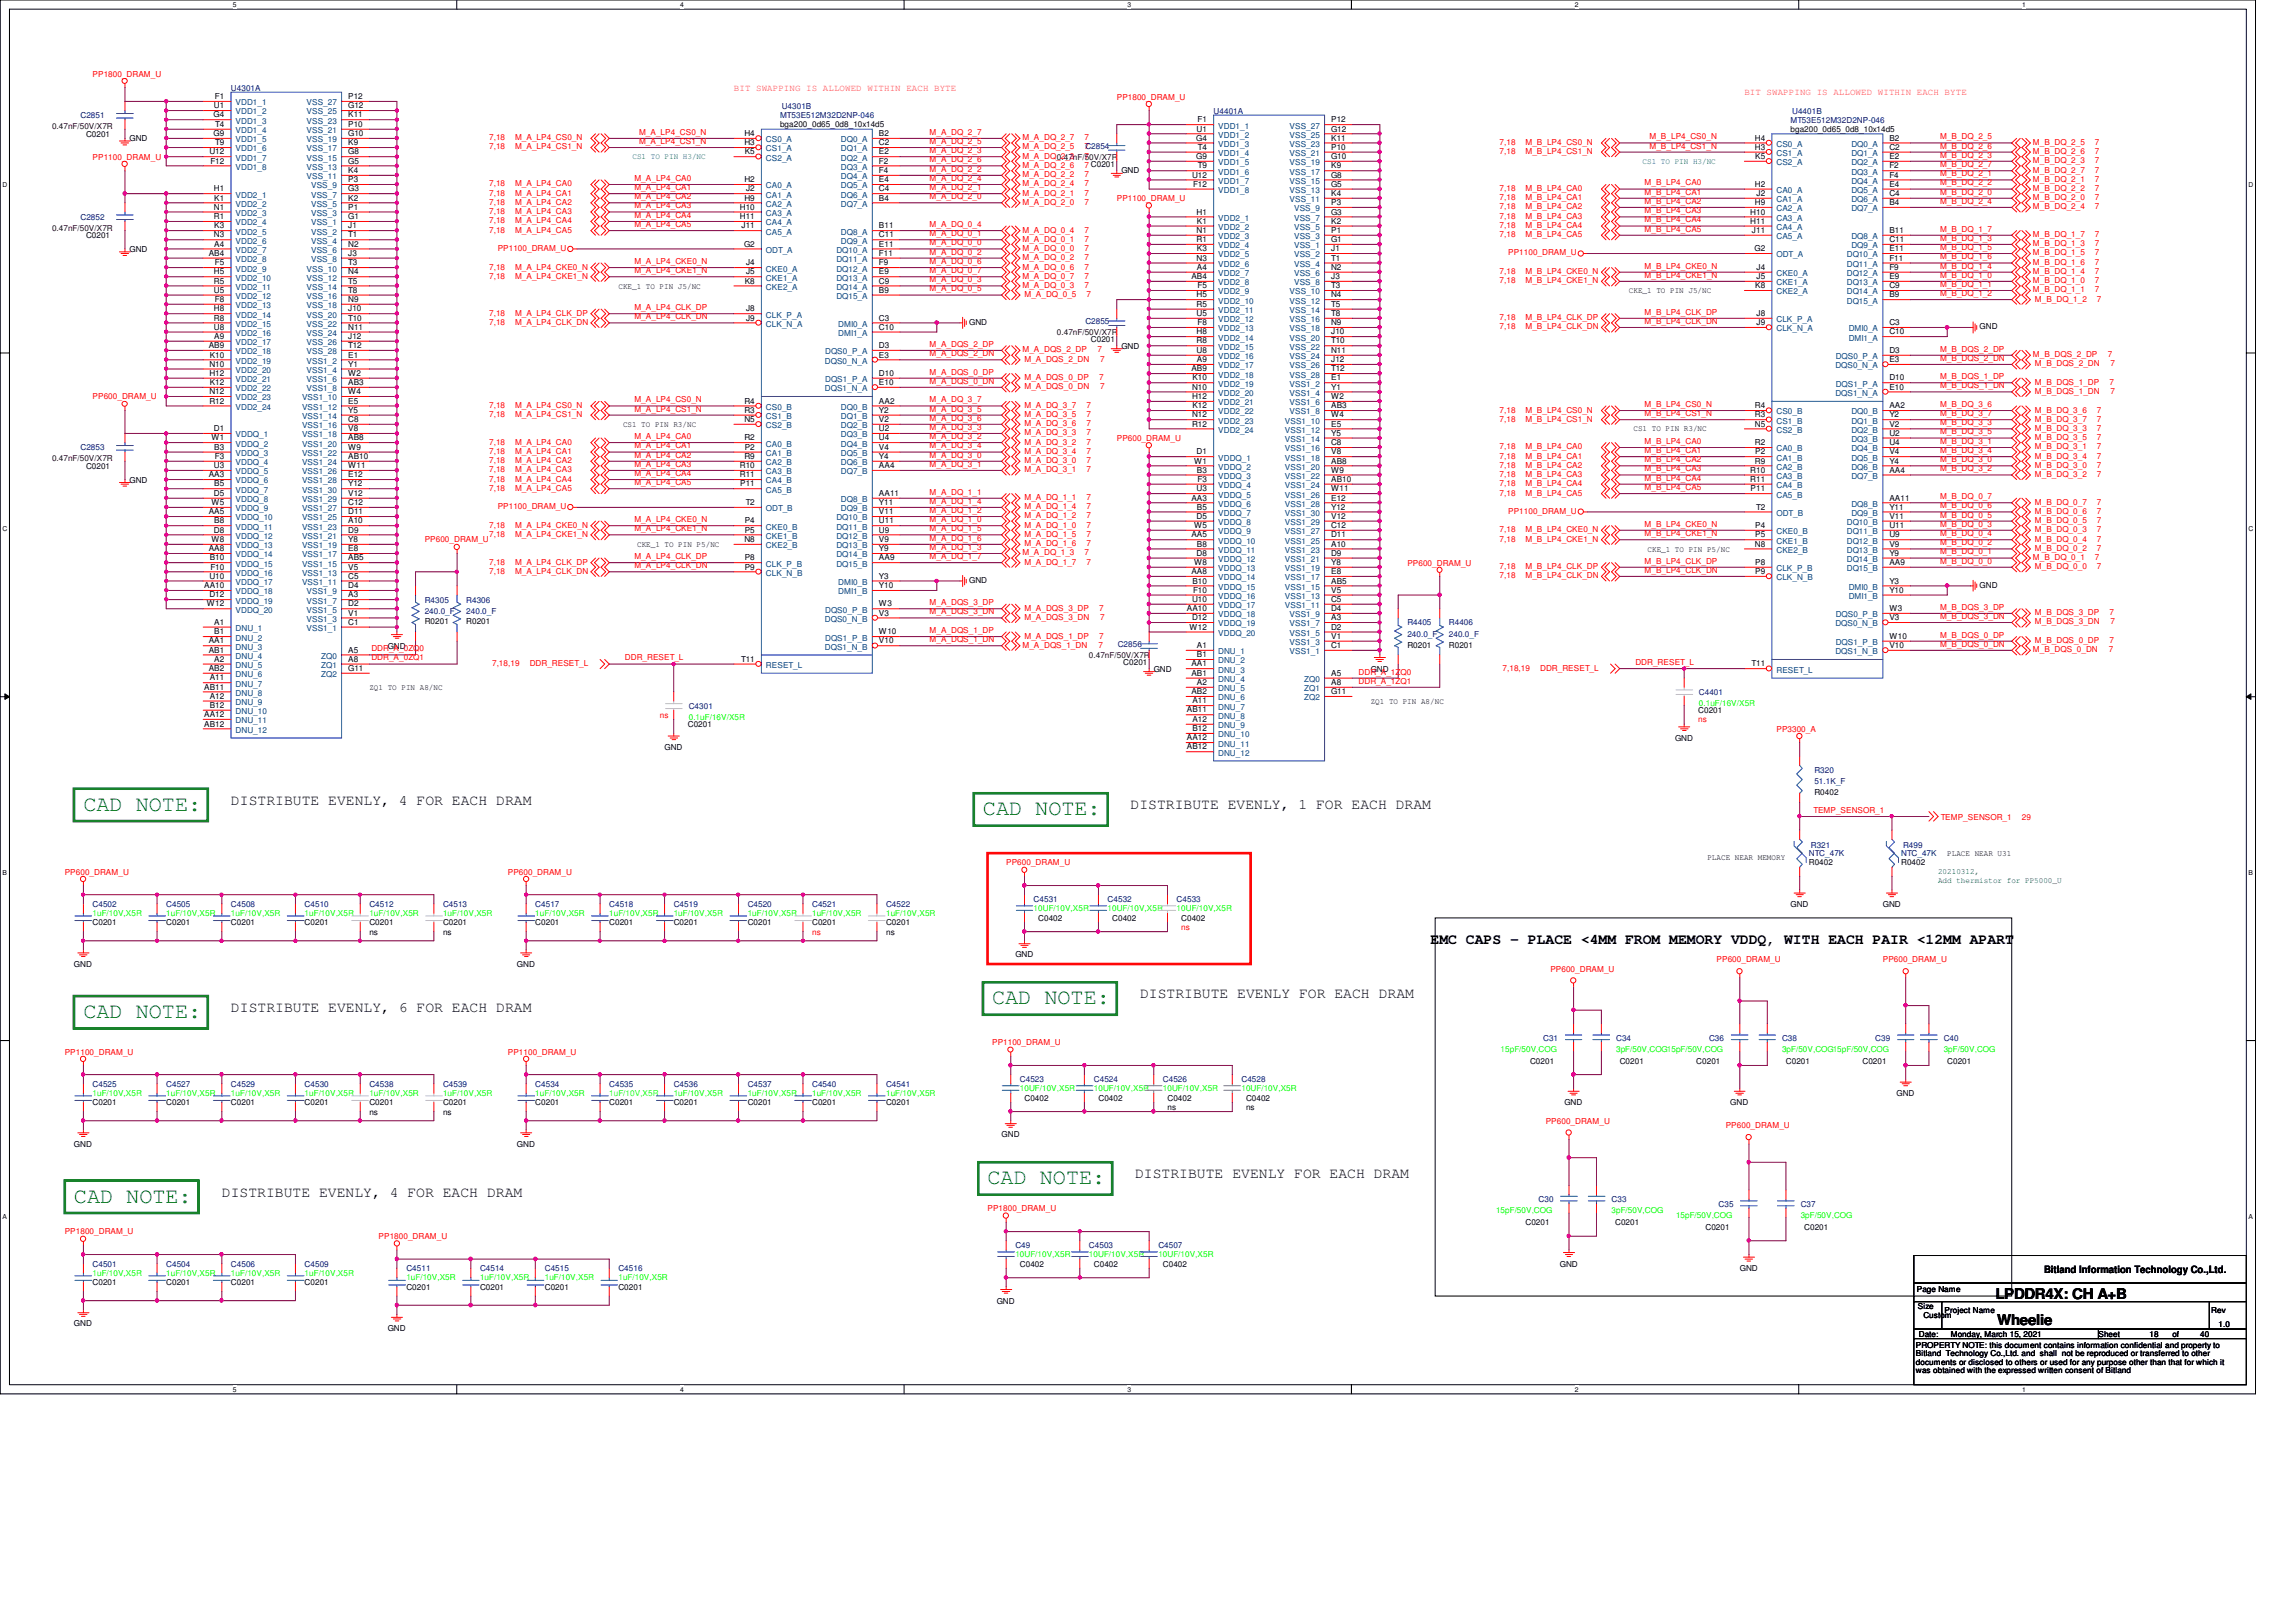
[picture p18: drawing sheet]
<svg xmlns="http://www.w3.org/2000/svg" width="297mm" height="210mm" viewBox="0 0 297 210" stroke-linecap="round" stroke-linejoin="round" font-family="sans-serif">
<defs><g id="words">
<g font-size="2.8" fill="#008000">
<text x="10.8" y="104.9">CAD NOTE:</text>
<text x="127.2" y="105.5">CAD NOTE:</text>
<text x="10.8" y="131.8">CAD NOTE:</text>
<text x="128.4" y="130">CAD NOTE:</text>
<text x="9.6" y="155.7">CAD NOTE:</text>
<text x="127.8" y="153.2">CAD NOTE:</text>
</g>
<g font-size="1.9">
<text x="29.9" y="104.1">DISTRIBUTE EVENLY, 4 FOR EACH DRAM</text>
<text x="146.3" y="104.7">DISTRIBUTE EVENLY, 1 FOR EACH DRAM</text>
<text x="185.1" y="122.2">EMC CAPS - PLACE &lt;4MM FROM MEMORY VDDQ, WITH EACH PAIR &lt;12MM APART</text>
<text x="29.9" y="131">DISTRIBUTE EVENLY, 6 FOR EACH DRAM</text>
<text x="147.5" y="129.2">DISTRIBUTE EVENLY FOR EACH DRAM</text>
<text x="28.7" y="154.9">DISTRIBUTE EVENLY, 4 FOR EACH DRAM</text>
<text x="146.9" y="152.5">DISTRIBUTE EVENLY FOR EACH DRAM</text>
<text x="258.1" y="168.1">LPDDR4X: CH A+B</text>
<text x="258.4" y="171.4">Wheelie</text>
</g>
<text font-size="1.3" x="264.5" y="164.8">Bitland Information Technology Co.,Ltd.</text>
<g font-size="1.2" fill="#ff0080">
<text x="95" y="11.7">BIT SWAPPING IS ALLOWED WITHIN EACH BYTE</text>
<text x="225.7" y="12.3">BIT SWAPPING IS ALLOWED WITHIN EACH BYTE</text>
</g>
<g font-size="1.1" fill="#f00">
<text x="12" y="9.9">PP1800_DRAM_U</text>
<text x="82.7" y="17.4">M_A_LP4_CS0_N</text>
<text x="120.3" y="17.4">M_A_DQ_2_7</text>
<text x="144.5" y="12.9">PP1800_DRAM_U</text>
<text x="12" y="20.7">PP1100_DRAM_U</text>
<text x="63.3" y="18.2">7,18</text>
<text x="63.3" y="19.3">7,18</text>
<text x="66.6" y="18.2">M_A_LP4_CS0_N</text>
<text x="66.6" y="19.3">M_A_LP4_CS1_N</text>
<text x="82.1" y="23.4">M_A_LP4_CA0</text>
<text x="82.7" y="18.6">M_A_LP4_CS1_N</text>
<text x="120.3" y="18.6">M_A_DQ_2_5</text>
<text x="120.3" y="19.8">M_A_DQ_2_3</text>
<text x="120.3" y="21">M_A_DQ_2_6</text>
<text x="120.3" y="22.2">M_A_DQ_2_2</text>
<text x="120.3" y="23.4">M_A_DQ_2_4</text>
<text x="132.3" y="18.2">M_A_DQ_2_7</text>
<text x="132.3" y="19.3">M_A_DQ_2_5</text>
<text x="132.3" y="20.5">M_A_DQ_2_3</text>
<text x="132.3" y="21.7">M_A_DQ_2_6</text>
<text x="132.3" y="22.9">M_A_DQ_2_2</text>
<text x="140.3" y="18.2">7</text>
<text x="140.3" y="19.3">7C2854</text>
<text x="140.3" y="20.5">7</text>
<text x="140.3" y="21.7">7 C0201</text>
<text x="140.3" y="22.9">7</text>
<text x="194" y="18.8">7,18</text>
<text x="194" y="19.9">7,18</text>
<text x="197.4" y="18.8">M_B_LP4_CS0_N</text>
<text x="197.4" y="19.9">M_B_LP4_CS1_N</text>
<text x="213.4" y="18">M_B_LP4_CS0_N</text>
<text x="213.4" y="19.2">M_B_LP4_CS1_N</text>
<text x="251" y="18">M_B_DQ_2_5</text>
<text x="251" y="19.2">M_B_DQ_2_6</text>
<text x="251" y="20.4">M_B_DQ_2_3</text>
<text x="251" y="21.6">M_B_DQ_2_7</text>
<text x="251" y="22.8">M_B_DQ_2_1</text>
<text x="263" y="18.8">M_B_DQ_2_5</text>
<text x="263" y="19.9">M_B_DQ_2_6</text>
<text x="263" y="21.1">M_B_DQ_2_3</text>
<text x="263" y="22.4">M_B_DQ_2_7</text>
<text x="263" y="23.5">M_B_DQ_2_1</text>
<text x="271" y="18.8">7</text>
<text x="271" y="19.9">7</text>
<text x="271" y="21.1">7</text>
<text x="271" y="22.4">7</text>
<text x="271" y="23.5">7</text>
<text x="63.3" y="24.1">7,18</text>
<text x="63.3" y="25.3">7,18</text>
<text x="63.3" y="26.5">7,18</text>
<text x="63.3" y="27.7">7,18</text>
<text x="63.3" y="28.9">7,18</text>
<text x="66.6" y="24.1">M_A_LP4_CA0</text>
<text x="66.6" y="25.3">M_A_LP4_CA1</text>
<text x="66.6" y="26.5">M_A_LP4_CA2</text>
<text x="66.6" y="27.7">M_A_LP4_CA3</text>
<text x="66.6" y="28.9">M_A_LP4_CA4</text>
<text x="82.1" y="24.6">M_A_LP4_CA1</text>
<text x="82.1" y="25.8">M_A_LP4_CA2</text>
<text x="82.1" y="27">M_A_LP4_CA3</text>
<text x="82.1" y="28.2">M_A_LP4_CA4</text>
<text x="82.1" y="29.4">M_A_LP4_CA5</text>
<text x="120.3" y="24.6">M_A_DQ_2_1</text>
<text x="120.3" y="25.8">M_A_DQ_2_0</text>
<text x="120.3" y="29.4">M_A_DQ_0_4</text>
<text x="132.3" y="24.1">M_A_DQ_2_4</text>
<text x="132.3" y="25.3">M_A_DQ_2_1</text>
<text x="132.3" y="26.5">M_A_DQ_2_0</text>
<text x="140.3" y="24.1">7</text>
<text x="140.3" y="25.3">7</text>
<text x="140.3" y="26.5">7</text>
<text x="144.5" y="26">PP1100_DRAM_U</text>
<text x="194" y="24.7">7,18</text>
<text x="194" y="25.9">7,18</text>
<text x="194" y="27.1">7,18</text>
<text x="194" y="28.3">7,18</text>
<text x="194" y="29.5">7,18</text>
<text x="197.4" y="24.7">M_B_LP4_CA0</text>
<text x="197.4" y="25.9">M_B_LP4_CA1</text>
<text x="197.4" y="27.1">M_B_LP4_CA2</text>
<text x="197.4" y="28.3">M_B_LP4_CA3</text>
<text x="197.4" y="29.5">M_B_LP4_CA4</text>
<text x="212.8" y="24">M_B_LP4_CA0</text>
<text x="212.8" y="25.2">M_B_LP4_CA1</text>
<text x="212.8" y="26.4">M_B_LP4_CA2</text>
<text x="212.8" y="27.6">M_B_LP4_CA3</text>
<text x="212.8" y="28.8">M_B_LP4_CA4</text>
<text x="212.8" y="30">M_B_LP4_CA5</text>
<text x="251" y="24">M_B_DQ_2_2</text>
<text x="251" y="25.2">M_B_DQ_2_0</text>
<text x="251" y="26.4">M_B_DQ_2_4</text>
<text x="251" y="30">M_B_DQ_1_7</text>
<text x="263" y="24.7">M_B_DQ_2_2</text>
<text x="263" y="25.9">M_B_DQ_2_0</text>
<text x="263" y="27.1">M_B_DQ_2_4</text>
<text x="271" y="24.7">7</text>
<text x="271" y="25.9">7</text>
<text x="271" y="27.1">7</text>
<text x="63.3" y="30.1">7,18</text>
<text x="63.3" y="34.9">7,18</text>
<text x="64.4" y="32.5">PP1100_DRAM_U</text>
<text x="66.6" y="30.1">M_A_LP4_CA5</text>
<text x="66.6" y="34.9">M_A_LP4_CKE0_N</text>
<text x="82.1" y="34.2">M_A_LP4_CKE0_N</text>
<text x="82.1" y="35.3">M_A_LP4_CKE1_N</text>
<text x="120.3" y="30.6">M_A_DQ_0_1</text>
<text x="120.3" y="31.7">M_A_DQ_0_0</text>
<text x="120.3" y="32.9">M_A_DQ_0_2</text>
<text x="120.3" y="34.2">M_A_DQ_0_6</text>
<text x="120.3" y="35.3">M_A_DQ_0_7</text>
<text x="132.3" y="30.1">M_A_DQ_0_4</text>
<text x="132.3" y="31.3">M_A_DQ_0_1</text>
<text x="132.3" y="32.5">M_A_DQ_0_0</text>
<text x="132.3" y="33.7">M_A_DQ_0_2</text>
<text x="132.3" y="34.9">M_A_DQ_0_6</text>
<text x="140.3" y="30.1">7</text>
<text x="140.3" y="31.3">7</text>
<text x="140.3" y="32.5">7</text>
<text x="140.3" y="33.7">7</text>
<text x="140.3" y="34.9">7</text>
<text x="194" y="30.7">7,18</text>
<text x="194" y="35.5">7,18</text>
<text x="195.1" y="33.1">PP1100_DRAM_U</text>
<text x="197.4" y="30.7">M_B_LP4_CA5</text>
<text x="197.4" y="35.5">M_B_LP4_CKE0_N</text>
<text x="212.8" y="34.8">M_B_LP4_CKE0_N</text>
<text x="212.8" y="35.9">M_B_LP4_CKE1_N</text>
<text x="251" y="31.2">M_B_DQ_1_3</text>
<text x="251" y="32.3">M_B_DQ_1_5</text>
<text x="251" y="33.6">M_B_DQ_1_6</text>
<text x="251" y="34.8">M_B_DQ_1_4</text>
<text x="251" y="35.9">M_B_DQ_1_0</text>
<text x="263" y="30.7">M_B_DQ_1_7</text>
<text x="263" y="31.9">M_B_DQ_1_3</text>
<text x="263" y="33.1">M_B_DQ_1_5</text>
<text x="263" y="34.3">M_B_DQ_1_6</text>
<text x="263" y="35.5">M_B_DQ_1_4</text>
<text x="271" y="30.7">7</text>
<text x="271" y="31.9">7</text>
<text x="271" y="33.1">7</text>
<text x="271" y="34.3">7</text>
<text x="271" y="35.5">7</text>
<text x="63.3" y="36.1">7,18</text>
<text x="63.3" y="40.9">7,18</text>
<text x="66.6" y="36.1">M_A_LP4_CKE1_N</text>
<text x="66.6" y="40.9">M_A_LP4_CLK_DP</text>
<text x="82.1" y="40.1">M_A_LP4_CLK_DP</text>
<text x="82.1" y="41.3">M_A_LP4_CLK_DN</text>
<text x="120.3" y="36.5">M_A_DQ_0_3</text>
<text x="120.3" y="37.7">M_A_DQ_0_5</text>
<text x="132.3" y="36.1">M_A_DQ_0_7</text>
<text x="132.3" y="37.3">M_A_DQ_0_3</text>
<text x="132.5" y="38.4">M_A_DQ_0_5</text>
<text x="140.3" y="36.1">7</text>
<text x="140.3" y="37.3">7</text>
<text x="140.5" y="38.4">7</text>
<text x="194" y="36.7">7,18</text>
<text x="194" y="41.4">7,18</text>
<text x="197.4" y="36.7">M_B_LP4_CKE1_N</text>
<text x="197.4" y="41.4">M_B_LP4_CLK_DP</text>
<text x="212.8" y="40.7">M_B_LP4_CLK_DP</text>
<text x="212.8" y="41.9">M_B_LP4_CLK_DN</text>
<text x="251" y="37.1">M_B_DQ_1_1</text>
<text x="251" y="38.3">M_B_DQ_1_2</text>
<text x="263" y="36.7">M_B_DQ_1_0</text>
<text x="263" y="37.8">M_B_DQ_1_1</text>
<text x="263.3" y="39">M_B_DQ_1_2</text>
<text x="271" y="36.7">7</text>
<text x="271" y="37.8">7</text>
<text x="271.3" y="39">7</text>
<text x="63.3" y="42">7,18</text>
<text x="66.6" y="42">M_A_LP4_CLK_DN</text>
<text x="120.3" y="44.9">M_A_DQS_2_DP</text>
<text x="120.3" y="46.1">M_A_DQS_2_DN</text>
<text x="132.3" y="45.6">M_A_DQS_2_DP</text>
<text x="132.5" y="46.8">M_A_DQS_2_DN</text>
<text x="142" y="45.6">7</text>
<text x="142.3" y="46.8">7</text>
<text x="194" y="42.6">7,18</text>
<text x="197.4" y="42.6">M_B_LP4_CLK_DN</text>
<text x="251" y="45.5">M_B_DQS_2_DP</text>
<text x="251" y="46.7">M_B_DQS_2_DN</text>
<text x="263" y="46.2">M_B_DQS_2_DP</text>
<text x="263.3" y="47.4">M_B_DQS_2_DN</text>
<text x="272.7" y="46.2">7</text>
<text x="273" y="47.4">7</text>
<text x="12" y="51.7">PP600_DRAM_U</text>
<text x="63.3" y="52.8">7,18</text>
<text x="63.3" y="54">7,18</text>
<text x="66.6" y="52.8">M_A_LP4_CS0_N</text>
<text x="66.6" y="54">M_A_LP4_CS1_N</text>
<text x="82.1" y="52.1">M_A_LP4_CS0_N</text>
<text x="82.1" y="53.3">M_A_LP4_CS1_N</text>
<text x="120.3" y="48.5">M_A_DQS_0_DP</text>
<text x="120.3" y="49.7">M_A_DQS_0_DN</text>
<text x="120.3" y="52.1">M_A_DQ_3_7</text>
<text x="120.3" y="53.3">M_A_DQ_3_5</text>
<text x="132.5" y="49.2">M_A_DQS_0_DP</text>
<text x="132.5" y="50.4">M_A_DQS_0_DN</text>
<text x="132.5" y="52.8">M_A_DQ_3_7</text>
<text x="132.5" y="54">M_A_DQ_3_5</text>
<text x="140.5" y="52.8">7</text>
<text x="140.5" y="54">7</text>
<text x="142.2" y="49.2">7</text>
<text x="142.3" y="50.4">7</text>
<text x="194" y="53.4">7,18</text>
<text x="197.4" y="53.4">M_B_LP4_CS0_N</text>
<text x="212.8" y="52.7">M_B_LP4_CS0_N</text>
<text x="212.8" y="53.8">M_B_LP4_CS1_N</text>
<text x="251" y="49.1">M_B_DQS_1_DP</text>
<text x="251" y="50.2">M_B_DQS_1_DN</text>
<text x="251" y="52.7">M_B_DQ_3_6</text>
<text x="251" y="53.8">M_B_DQ_3_7</text>
<text x="263.3" y="49.8">M_B_DQS_1_DP</text>
<text x="263.3" y="51">M_B_DQS_1_DN</text>
<text x="263.3" y="53.4">M_B_DQ_3_6</text>
<text x="271.3" y="53.4">7</text>
<text x="272.9" y="49.8">7</text>
<text x="273" y="51">7</text>
<text x="63.3" y="57.5">7,18</text>
<text x="63.3" y="58.8">7,18</text>
<text x="63.3" y="59.9">7,18</text>
<text x="66.6" y="57.5">M_A_LP4_CA0</text>
<text x="66.6" y="58.8">M_A_LP4_CA1</text>
<text x="66.6" y="59.9">M_A_LP4_CA2</text>
<text x="82.1" y="56.8">M_A_LP4_CA0</text>
<text x="82.1" y="58">M_A_LP4_CA1</text>
<text x="82.1" y="59.2">M_A_LP4_CA2</text>
<text x="120.3" y="54.4">M_A_DQ_3_6</text>
<text x="120.3" y="55.6">M_A_DQ_3_3</text>
<text x="120.3" y="56.8">M_A_DQ_3_2</text>
<text x="120.3" y="58">M_A_DQ_3_4</text>
<text x="120.3" y="59.2">M_A_DQ_3_0</text>
<text x="132.5" y="55.2">M_A_DQ_3_6</text>
<text x="132.5" y="56.3">M_A_DQ_3_3</text>
<text x="132.5" y="57.5">M_A_DQ_3_2</text>
<text x="132.5" y="58.8">M_A_DQ_3_4</text>
<text x="132.5" y="59.9">M_A_DQ_3_0</text>
<text x="140.5" y="55.2">7</text>
<text x="140.5" y="56.3">7</text>
<text x="140.5" y="57.5">7</text>
<text x="140.5" y="58.8">7</text>
<text x="140.5" y="59.9">7</text>
<text x="144.5" y="57.1">PP600_DRAM_U</text>
<text x="194" y="54.6">7,18</text>
<text x="194" y="58.2">7,18</text>
<text x="194" y="59.4">7,18</text>
<text x="197.4" y="54.6">M_B_LP4_CS1_N</text>
<text x="197.4" y="58.2">M_B_LP4_CA0</text>
<text x="197.4" y="59.4">M_B_LP4_CA1</text>
<text x="212.8" y="57.4">M_B_LP4_CA0</text>
<text x="212.8" y="58.6">M_B_LP4_CA1</text>
<text x="212.8" y="59.8">M_B_LP4_CA2</text>
<text x="251" y="55">M_B_DQ_3_3</text>
<text x="251" y="56.2">M_B_DQ_3_5</text>
<text x="251" y="57.4">M_B_DQ_3_1</text>
<text x="251" y="58.6">M_B_DQ_3_4</text>
<text x="251" y="59.8">M_B_DQ_3_0</text>
<text x="263.3" y="54.6">M_B_DQ_3_7</text>
<text x="263.3" y="55.8">M_B_DQ_3_3</text>
<text x="263.3" y="56.9">M_B_DQ_3_5</text>
<text x="263.3" y="58.2">M_B_DQ_3_1</text>
<text x="263.3" y="59.4">M_B_DQ_3_4</text>
<text x="271.3" y="54.6">7</text>
<text x="271.3" y="55.8">7</text>
<text x="271.3" y="56.9">7</text>
<text x="271.3" y="58.2">7</text>
<text x="271.3" y="59.4">7</text>
<text x="63.3" y="61.1">7,18</text>
<text x="63.3" y="62.3">7,18</text>
<text x="63.3" y="63.5">7,18</text>
<text x="64.4" y="65.9">PP1100_DRAM_U</text>
<text x="66.6" y="61.1">M_A_LP4_CA3</text>
<text x="66.6" y="62.3">M_A_LP4_CA4</text>
<text x="66.6" y="63.5">M_A_LP4_CA5</text>
<text x="82.1" y="60.4">M_A_LP4_CA3</text>
<text x="82.1" y="61.6">M_A_LP4_CA4</text>
<text x="82.1" y="62.8">M_A_LP4_CA5</text>
<text x="120.3" y="60.4">M_A_DQ_3_1</text>
<text x="120.3" y="64">M_A_DQ_1_1</text>
<text x="120.3" y="65.2">M_A_DQ_1_4</text>
<text x="132.5" y="61.1">M_A_DQ_3_1</text>
<text x="132.5" y="64.7">M_A_DQ_1_1</text>
<text x="132.5" y="65.9">M_A_DQ_1_4</text>
<text x="140.5" y="61.1">7</text>
<text x="140.5" y="64.7">7</text>
<text x="140.5" y="65.9">7</text>
<text x="194" y="60.5">7,18</text>
<text x="194" y="61.7">7,18</text>
<text x="194" y="62.9">7,18</text>
<text x="194" y="64.1">7,18</text>
<text x="197.4" y="60.5">M_B_LP4_CA2</text>
<text x="197.4" y="61.7">M_B_LP4_CA3</text>
<text x="197.4" y="62.9">M_B_LP4_CA4</text>
<text x="197.4" y="64.1">M_B_LP4_CA5</text>
<text x="212.8" y="61">M_B_LP4_CA3</text>
<text x="212.8" y="62.2">M_B_LP4_CA4</text>
<text x="212.8" y="63.4">M_B_LP4_CA5</text>
<text x="251" y="61">M_B_DQ_3_2</text>
<text x="251" y="64.6">M_B_DQ_0_7</text>
<text x="251" y="65.8">M_B_DQ_0_6</text>
<text x="263.3" y="60.5">M_B_DQ_3_0</text>
<text x="263.3" y="61.7">M_B_DQ_3_2</text>
<text x="263.3" y="65.3">M_B_DQ_0_7</text>
<text x="271.3" y="60.5">7</text>
<text x="271.3" y="61.7">7</text>
<text x="271.3" y="65.3">7</text>
<text x="54.9" y="70.2">PP600_DRAM_U</text>
<text x="63.3" y="68.3">7,18</text>
<text x="63.3" y="69.5">7,18</text>
<text x="66.6" y="68.3">M_A_LP4_CKE0_N</text>
<text x="66.6" y="69.5">M_A_LP4_CKE1_N</text>
<text x="82.1" y="67.6">M_A_LP4_CKE0_N</text>
<text x="82.1" y="68.7">M_A_LP4_CKE1_N</text>
<text x="120.3" y="66.4">M_A_DQ_1_2</text>
<text x="120.3" y="67.6">M_A_DQ_1_0</text>
<text x="120.3" y="68.7">M_A_DQ_1_5</text>
<text x="120.3" y="70">M_A_DQ_1_6</text>
<text x="120.3" y="71.2">M_A_DQ_1_3</text>
<text x="132.3" y="71.9">M_A_DQ_1_3</text>
<text x="132.5" y="67.1">M_A_DQ_1_2</text>
<text x="132.5" y="68.3">M_A_DQ_1_0</text>
<text x="132.5" y="69.5">M_A_DQ_1_5</text>
<text x="132.5" y="70.7">M_A_DQ_1_6</text>
<text x="140.3" y="71.9">7</text>
<text x="140.5" y="67.1">7</text>
<text x="140.5" y="68.3">7</text>
<text x="140.5" y="69.5">7</text>
<text x="140.5" y="70.7">7</text>
<text x="194" y="68.9">7,18</text>
<text x="194" y="70.1">7,18</text>
<text x="195.1" y="66.5">PP1100_DRAM_U</text>
<text x="197.4" y="68.9">M_B_LP4_CKE0_N</text>
<text x="197.4" y="70.1">M_B_LP4_CKE1_N</text>
<text x="212.8" y="68.2">M_B_LP4_CKE0_N</text>
<text x="212.8" y="69.4">M_B_LP4_CKE1_N</text>
<text x="251" y="67">M_B_DQ_0_5</text>
<text x="251" y="68.2">M_B_DQ_0_3</text>
<text x="251" y="69.4">M_B_DQ_0_4</text>
<text x="251" y="70.6">M_B_DQ_0_2</text>
<text x="251" y="71.8">M_B_DQ_0_1</text>
<text x="263.3" y="66.5">M_B_DQ_0_6</text>
<text x="263.3" y="67.7">M_B_DQ_0_5</text>
<text x="263.3" y="68.9">M_B_DQ_0_3</text>
<text x="263.3" y="70.1">M_B_DQ_0_4</text>
<text x="263.3" y="71.3">M_B_DQ_0_2</text>
<text x="271.3" y="66.5">7</text>
<text x="271.3" y="67.7">7</text>
<text x="271.3" y="68.9">7</text>
<text x="271.3" y="70.1">7</text>
<text x="271.3" y="71.3">7</text>
<text x="63.3" y="73.1">7,18</text>
<text x="63.3" y="74.3">7,18</text>
<text x="66.6" y="73.1">M_A_LP4_CLK_DP</text>
<text x="66.6" y="74.3">M_A_LP4_CLK_DN</text>
<text x="82.1" y="72.3">M_A_LP4_CLK_DP</text>
<text x="82.1" y="73.5">M_A_LP4_CLK_DN</text>
<text x="120.3" y="72.3">M_A_DQ_1_7</text>
<text x="132.5" y="73.1">M_A_DQ_1_7</text>
<text x="140.5" y="73.1">7</text>
<text x="182.1" y="73.2">PP600_DRAM_U</text>
<text x="194" y="73.7">7,18</text>
<text x="194" y="74.8">7,18</text>
<text x="197.4" y="73.7">M_B_LP4_CLK_DP</text>
<text x="197.4" y="74.8">M_B_LP4_CLK_DN</text>
<text x="212.8" y="72.9">M_B_LP4_CLK_DP</text>
<text x="212.8" y="74.1">M_B_LP4_CLK_DN</text>
<text x="251" y="72.9">M_B_DQ_0_0</text>
<text x="263" y="72.5">M_B_DQ_0_1</text>
<text x="263.3" y="73.7">M_B_DQ_0_0</text>
<text x="271" y="72.5">7</text>
<text x="271.3" y="73.7">7</text>
<text x="120.3" y="78.3">M_A_DQS_3_DP</text>
<text x="120.3" y="79.5">M_A_DQS_3_DN</text>
<text x="120.3" y="81.9">M_A_DQS_1_DP</text>
<text x="120.3" y="83.1">M_A_DQS_1_DN</text>
<text x="132.3" y="83.8">M_A_DQS_1_DN</text>
<text x="132.5" y="79">M_A_DQS_3_DP</text>
<text x="132.5" y="80.2">M_A_DQS_3_DN</text>
<text x="132.5" y="82.6">M_A_DQS_1_DP</text>
<text x="142.1" y="83.8">7</text>
<text x="142.2" y="79">7</text>
<text x="142.2" y="82.6">7</text>
<text x="142.3" y="80.2">7</text>
<text x="251" y="78.9">M_B_DQS_3_DP</text>
<text x="251" y="80.1">M_B_DQS_3_DN</text>
<text x="251" y="82.5">M_B_DQS_0_DP</text>
<text x="251" y="83.7">M_B_DQS_0_DN</text>
<text x="263.3" y="79.6">M_B_DQS_3_DP</text>
<text x="263.3" y="80.8">M_B_DQS_3_DN</text>
<text x="263.3" y="83.2">M_B_DQS_0_DP</text>
<text x="272.9" y="79.6">7</text>
<text x="272.9" y="83.2">7</text>
<text x="273" y="80.8">7</text>
<text x="48" y="84.3">DDR_A_0ZQ0</text>
<text x="48" y="85.5">DDR_A_0ZQ1</text>
<text x="63.7" y="86.2">7,18,19</text>
<text x="68.5" y="86.2">DDR_RESET_L</text>
<text x="80.9" y="85.5">DDR_RESET_L</text>
<text x="175.8" y="87.3">DDR_A_1ZQ0</text>
<text x="175.8" y="88.5">DDR_A_1ZQ1</text>
<text x="194.4" y="86.8">7,18,19</text>
<text x="199.3" y="86.8">DDR_RESET_L</text>
<text x="211.6" y="86.1">DDR_RESET_L</text>
<text x="263" y="84.4">M_B_DQS_0_DN</text>
<text x="272.8" y="84.4">7</text>
<text x="85.4" y="92.9">ns</text>
<text x="219.7" y="93.5">ns</text>
<text x="229.8" y="94.7">PP3300_A</text>
<text x="234.6" y="105.2">TEMP_SENSOR_1</text>
<text x="251.1" y="106.1">TEMP_SENSOR_1</text>
<text x="261.6" y="106.1">29</text>
<text x="8.4" y="113.2">PP600_DRAM_U</text>
<text x="65.7" y="113.2">PP600_DRAM_U</text>
<text x="130.2" y="112">PP600_DRAM_U</text>
<text x="105.1" y="120.9">ns</text>
<text x="152.8" y="120.4">ns</text>
<text x="200.6" y="125.7">PP600_DRAM_U</text>
<text x="222.1" y="124.5">PP600_DRAM_U</text>
<text x="243.6" y="124.5">PP600_DRAM_U</text>
<text x="8.4" y="136.5">PP1100_DRAM_U</text>
<text x="65.7" y="136.5">PP1100_DRAM_U</text>
<text x="128.4" y="135.3">PP1100_DRAM_U</text>
<text x="200" y="145.4">PP600_DRAM_U</text>
<text x="223.3" y="146">PP600_DRAM_U</text>
<text x="8.4" y="159.7">PP1800_DRAM_U</text>
<text x="49" y="160.4">PP1800_DRAM_U</text>
<text x="127.8" y="156.8">PP1800_DRAM_U</text>
</g>
<g font-size="1.1" fill="#000080">
<text x="29.9" y="11.7">U4301A</text>
<text x="10.4" y="15.3">C2851</text>
<text x="100.9" y="15.3">MT53E512M32D2NP-046</text>
<text x="101.1" y="14.1">U4301B</text>
<text x="157" y="14.7">U4401A</text>
<text x="231.6" y="15.9">MT53E512M32D2NP-046</text>
<text x="231.9" y="14.7">U4401B</text>
<text x="10.4" y="28.4">C2852</text>
<text x="140.4" y="41.9">C2855</text>
<text x="10.4" y="58.3">C2853</text>
<text x="54.9" y="78">R4305</text>
<text x="60.3" y="78">R4306</text>
<text x="54.9" y="79.4">240.0_F</text>
<text x="60.3" y="79.4">240.0_F</text>
<text x="144.6" y="83.7">C2856</text>
<text x="182.1" y="80.9">R4405</text>
<text x="182.1" y="82.4">240.0_F</text>
<text x="187.4" y="80.9">R4406</text>
<text x="187.4" y="82.4">240.0_F</text>
<text x="219.8" y="89.9">C4401</text>
<text x="89.1" y="91.7">C4301</text>
<text x="234.7" y="100">R320</text>
<text x="234.7" y="101.5">51.1K_F</text>
<text x="234" y="110.8">NTC_47K</text>
<text x="234.3" y="109.7">R321</text>
<text x="246" y="110.8">NTC_47K</text>
<text x="246.2" y="109.7">R499</text>
<text x="12" y="117.3">C4502</text>
<text x="21.5" y="117.3">C4505</text>
<text x="29.9" y="117.3">C4508</text>
<text x="39.4" y="117.3">C4510</text>
<text x="47.8" y="117.3">C4512</text>
<text x="57.3" y="117.3">C4513</text>
<text x="69.3" y="117.3">C4517</text>
<text x="78.8" y="117.3">C4518</text>
<text x="87.2" y="117.3">C4519</text>
<text x="96.7" y="117.3">C4520</text>
<text x="105.1" y="117.3">C4521</text>
<text x="114.6" y="117.3">C4522</text>
<text x="133.7" y="116.8">C4531</text>
<text x="143.3" y="116.8">C4532</text>
<text x="152.2" y="116.8">C4533</text>
<text x="199.6" y="134.7">C31</text>
<text x="209.1" y="134.7">C34</text>
<text x="221.1" y="134.7">C36</text>
<text x="230.5" y="134.7">C38</text>
<text x="242.6" y="134.7">C39</text>
<text x="251.5" y="134.7">C40</text>
<text x="12" y="140.6">C4525</text>
<text x="21.5" y="140.6">C4527</text>
<text x="29.9" y="140.6">C4529</text>
<text x="39.4" y="140.6">C4530</text>
<text x="47.8" y="140.6">C4538</text>
<text x="57.3" y="140.6">C4539</text>
<text x="69.3" y="140.6">C4534</text>
<text x="78.8" y="140.6">C4535</text>
<text x="87.2" y="140.6">C4536</text>
<text x="96.7" y="140.6">C4537</text>
<text x="105.1" y="140.6">C4540</text>
<text x="114.6" y="140.6">C4541</text>
<text x="131.9" y="140">C4523</text>
<text x="141.5" y="140">C4524</text>
<text x="150.4" y="140">C4526</text>
<text x="160.6" y="140">C4528</text>
<text x="199" y="155.6">C30</text>
<text x="208.5" y="155.6">C33</text>
<text x="131.4" y="161.5">C49</text>
<text x="140.9" y="161.5">C4503</text>
<text x="149.9" y="161.5">C4507</text>
<text x="222.3" y="156.2">C35</text>
<text x="233" y="156.2">C37</text>
<text x="12" y="163.9">C4501</text>
<text x="21.5" y="163.9">C4504</text>
<text x="29.9" y="163.9">C4506</text>
<text x="39.4" y="163.9">C4509</text>
<text x="52.6" y="164.5">C4511</text>
<text x="62.1" y="164.5">C4514</text>
<text x="70.5" y="164.5">C4515</text>
<text x="80" y="164.5">C4516</text>
</g>
<g font-size="1.1" fill="#400000">
<text x="6.7" y="16.7">0.47nF/50V/X7R</text>
<text x="136.7" y="20.7">0.47nF/50V/X7R</text>
<text x="6.7" y="29.8">0.47nF/50V/X7R</text>
<text x="136.7" y="43.3">0.47nF/50V/X7R</text>
<text x="6.7" y="59.7">0.47nF/50V/X7R</text>
<text x="140.9" y="85.1">0.47nF/50V/X7R</text>
</g>
<g font-size="1.1">
<text x="11.1" y="17.7">C0201</text>
<text x="27.6" y="15.2">G4</text>
<text x="27.6" y="17.6">G9</text>
<text x="27.7" y="14">U1</text>
<text x="27.8" y="12.8">F1</text>
<text x="27.9" y="16.4">T4</text>
<text x="45" y="12.8">P12</text>
<text x="45" y="14">G12</text>
<text x="45" y="15.2">K11</text>
<text x="45" y="16.4">P10</text>
<text x="45" y="17.6">G10</text>
<text x="96.3" y="17.6">H4</text>
<text x="100.9" y="16.5">bga200_0d65_0d8_10x14d5</text>
<text x="113.7" y="17.6">B2</text>
<text x="154.8" y="17">U1</text>
<text x="154.9" y="15.8">F1</text>
<text x="172.2" y="15.8">P12</text>
<text x="172.2" y="17">G12</text>
<text x="231.6" y="17.1">bga200_0d65_0d8_10x14d5</text>
<text x="16.8" y="18.3">GND</text>
<text x="27.1" y="20">U12</text>
<text x="27.2" y="21.2">F12</text>
<text x="27.9" y="18.8">T9</text>
<text x="45" y="18.8">K9</text>
<text x="45" y="20">G8</text>
<text x="45" y="21.2">G5</text>
<text x="45" y="22.4">K4</text>
<text x="45" y="23.6">P3</text>
<text x="96.3" y="18.8">H3</text>
<text x="96.3" y="23.6">H2</text>
<text x="96.3" y="20">K5</text>
<text x="113.7" y="18.8">C2</text>
<text x="113.7" y="20">E2</text>
<text x="113.7" y="21.2">F2</text>
<text x="113.7" y="22.4">F4</text>
<text x="113.7" y="23.6">E4</text>
<text x="145.1" y="22.4">GND</text>
<text x="154.2" y="23">U12</text>
<text x="154.8" y="18.2">G4</text>
<text x="154.8" y="20.6">G9</text>
<text x="155" y="19.4">T4</text>
<text x="155" y="21.8">T9</text>
<text x="172.2" y="18.2">K11</text>
<text x="172.2" y="19.4">P10</text>
<text x="172.2" y="20.6">G10</text>
<text x="172.2" y="21.8">K9</text>
<text x="172.2" y="23">G8</text>
<text x="227" y="18.2">H4</text>
<text x="227" y="19.4">H3</text>
<text x="227.1" y="20.6">K5</text>
<text x="244.4" y="18.2">B2</text>
<text x="244.4" y="19.4">C2</text>
<text x="244.4" y="20.6">E2</text>
<text x="244.4" y="21.8">F2</text>
<text x="244.4" y="23">F4</text>
<text x="27.7" y="24.8">H1</text>
<text x="27.7" y="27.1">N1</text>
<text x="27.7" y="28.4">R1</text>
<text x="27.7" y="26">K1</text>
<text x="27.7" y="29.5">K3</text>
<text x="45" y="24.8">G3</text>
<text x="45" y="26">K2</text>
<text x="45" y="27.1">P1</text>
<text x="45" y="28.4">G1</text>
<text x="45" y="29.5">J1</text>
<text x="95.7" y="27.1">H10</text>
<text x="95.7" y="28.4">H11</text>
<text x="95.9" y="29.5">J11</text>
<text x="96.3" y="26">H9</text>
<text x="96.5" y="24.8">J2</text>
<text x="113.7" y="24.8">C4</text>
<text x="113.7" y="26">B4</text>
<text x="113.7" y="29.5">B11</text>
<text x="154.3" y="24.2">F12</text>
<text x="154.8" y="27.8">H1</text>
<text x="154.9" y="29">K1</text>
<text x="172.2" y="24.2">G5</text>
<text x="172.2" y="25.4">K4</text>
<text x="172.2" y="26.5">P3</text>
<text x="172.2" y="27.8">G3</text>
<text x="172.2" y="29">K2</text>
<text x="226.4" y="27.8">H10</text>
<text x="226.4" y="29">H11</text>
<text x="227" y="24.2">H2</text>
<text x="227" y="26.5">H9</text>
<text x="227.2" y="25.4">J2</text>
<text x="244.4" y="24.2">E4</text>
<text x="244.4" y="25.4">C4</text>
<text x="244.4" y="26.5">B4</text>
<text x="11.1" y="30.8">C0201</text>
<text x="16.8" y="32.6">GND</text>
<text x="27" y="33.1">AB4</text>
<text x="27.7" y="30.7">N3</text>
<text x="27.7" y="35.5">H5</text>
<text x="27.7" y="31.9">A4</text>
<text x="27.8" y="34.3">F5</text>
<text x="45" y="34.3">T3</text>
<text x="45" y="35.5">N4</text>
<text x="45" y="30.7">T1</text>
<text x="45" y="31.9">N2</text>
<text x="45" y="33.1">J3</text>
<text x="96.3" y="31.9">G2</text>
<text x="96.5" y="34.3">J4</text>
<text x="96.5" y="35.5">J5</text>
<text x="113.7" y="31.9">E11</text>
<text x="113.7" y="33.1">F11</text>
<text x="113.7" y="34.3">F9</text>
<text x="113.7" y="35.5">E9</text>
<text x="113.7" y="30.7">C11</text>
<text x="154.8" y="30.1">N1</text>
<text x="154.8" y="31.3">R1</text>
<text x="154.8" y="33.7">N3</text>
<text x="154.9" y="32.5">K3</text>
<text x="154.9" y="34.9">A4</text>
<text x="172.2" y="30.1">P1</text>
<text x="172.2" y="31.3">G1</text>
<text x="172.2" y="32.5">J1</text>
<text x="172.2" y="33.7">T1</text>
<text x="172.2" y="34.9">N2</text>
<text x="226.6" y="30.1">J11</text>
<text x="227" y="32.5">G2</text>
<text x="227.2" y="34.9">J4</text>
<text x="244.4" y="32.5">E11</text>
<text x="244.4" y="33.7">F11</text>
<text x="244.4" y="34.9">F9</text>
<text x="244.4" y="30.1">B11</text>
<text x="244.4" y="31.3">C11</text>
<text x="27.7" y="36.7">R5</text>
<text x="27.7" y="37.9">U5</text>
<text x="27.7" y="40.3">H8</text>
<text x="27.7" y="41.5">R8</text>
<text x="27.8" y="39.1">F8</text>
<text x="45" y="36.7">T5</text>
<text x="45" y="37.9">T8</text>
<text x="45" y="39.1">N9</text>
<text x="45" y="40.3">J10</text>
<text x="45" y="41.5">T10</text>
<text x="80" y="37.3">CKE_1 TO PIN J5/NC</text>
<text x="96.3" y="36.7">K8</text>
<text x="96.5" y="40.3">J8</text>
<text x="96.5" y="41.5">J9</text>
<text x="113.7" y="36.7">C9</text>
<text x="113.7" y="37.9">B9</text>
<text x="113.7" y="41.5">C3</text>
<text x="154.1" y="36.1">AB4</text>
<text x="154.8" y="38.5">H5</text>
<text x="154.8" y="39.7">R5</text>
<text x="154.8" y="40.9">U5</text>
<text x="154.9" y="37.3">F5</text>
<text x="172.2" y="37.3">T3</text>
<text x="172.2" y="38.5">N4</text>
<text x="172.2" y="39.7">T5</text>
<text x="172.2" y="40.9">T8</text>
<text x="172.2" y="36.1">J3</text>
<text x="210.7" y="37.9">CKE_1 TO PIN J5/NC</text>
<text x="227.1" y="37.3">K8</text>
<text x="227.2" y="36.1">J5</text>
<text x="227.2" y="40.9">J8</text>
<text x="244.4" y="36.1">E9</text>
<text x="244.4" y="37.3">C9</text>
<text x="244.4" y="38.5">B9</text>
<text x="27" y="45">AB9</text>
<text x="27.1" y="47.5">N10</text>
<text x="27.1" y="46.3">K10</text>
<text x="27.7" y="42.7">U8</text>
<text x="27.7" y="43.9">A9</text>
<text x="45" y="42.7">N11</text>
<text x="45" y="43.9">J12</text>
<text x="45" y="45">T12</text>
<text x="45" y="46.3">E1</text>
<text x="45" y="47.5">Y1</text>
<text x="113.7" y="46.3">E3</text>
<text x="113.7" y="42.7">C10</text>
<text x="113.7" y="45">D3</text>
<text x="125.4" y="42">GND</text>
<text x="141.1" y="44.3">C0201</text>
<text x="145.1" y="45.1">GND</text>
<text x="154.8" y="43.3">H8</text>
<text x="154.8" y="44.4">R8</text>
<text x="154.8" y="45.7">U8</text>
<text x="154.9" y="46.9">A9</text>
<text x="154.9" y="42.1">F8</text>
<text x="172.2" y="42.1">N9</text>
<text x="172.2" y="43.3">J10</text>
<text x="172.2" y="44.4">T10</text>
<text x="172.2" y="45.7">N11</text>
<text x="172.2" y="46.9">J12</text>
<text x="227.2" y="42.1">J9</text>
<text x="244.4" y="46.9">E3</text>
<text x="244.4" y="42.1">C3</text>
<text x="244.4" y="43.3">C10</text>
<text x="244.4" y="45.7">D3</text>
<text x="256.1" y="42.6">GND</text>
<text x="27.1" y="48.6">H12</text>
<text x="27.1" y="51">N12</text>
<text x="27.1" y="52.2">R12</text>
<text x="27.1" y="49.8">K12</text>
<text x="45" y="48.6">W2</text>
<text x="45" y="49.8">AB3</text>
<text x="45" y="51">W4</text>
<text x="45" y="52.2">E5</text>
<text x="45" y="53.4">Y5</text>
<text x="96.3" y="52.2">R4</text>
<text x="96.3" y="53.4">R3</text>
<text x="113.7" y="49.8">E10</text>
<text x="113.7" y="48.6">D10</text>
<text x="113.7" y="52.2">AA2</text>
<text x="113.7" y="53.4">Y2</text>
<text x="154.1" y="48">AB9</text>
<text x="154.2" y="50.4">N10</text>
<text x="154.2" y="51.6">H12</text>
<text x="154.3" y="49.2">K10</text>
<text x="154.3" y="52.8">K12</text>
<text x="172.2" y="48">T12</text>
<text x="172.2" y="49.2">E1</text>
<text x="172.2" y="50.4">Y1</text>
<text x="172.2" y="51.6">W2</text>
<text x="172.2" y="52.8">AB3</text>
<text x="227" y="52.8">R4</text>
<text x="244.4" y="50.4">E10</text>
<text x="244.4" y="49.2">D10</text>
<text x="244.4" y="52.8">AA2</text>
<text x="27.3" y="57">W1</text>
<text x="27.7" y="55.8">D1</text>
<text x="27.7" y="58.2">B3</text>
<text x="27.8" y="59.4">F3</text>
<text x="45" y="54.6">C8</text>
<text x="45" y="55.8">V8</text>
<text x="45" y="57">AB8</text>
<text x="45" y="58.2">W9</text>
<text x="45" y="59.4">AB10</text>
<text x="80.6" y="55.2">CS1 TO PIN R3/NC</text>
<text x="96.3" y="54.6">N5</text>
<text x="96.3" y="57">R2</text>
<text x="96.3" y="59.4">R9</text>
<text x="96.3" y="58.2">P2</text>
<text x="113.7" y="54.6">V2</text>
<text x="113.7" y="55.8">U2</text>
<text x="113.7" y="57">U4</text>
<text x="113.7" y="58.2">V4</text>
<text x="113.7" y="59.4">Y4</text>
<text x="154.2" y="54">N12</text>
<text x="154.2" y="55.2">R12</text>
<text x="154.5" y="60">W1</text>
<text x="154.8" y="58.8">D1</text>
<text x="172.2" y="54">W4</text>
<text x="172.2" y="55.2">E5</text>
<text x="172.2" y="56.4">Y5</text>
<text x="172.2" y="57.6">C8</text>
<text x="172.2" y="58.8">V8</text>
<text x="172.2" y="60">AB8</text>
<text x="211.3" y="55.8">CS1 TO PIN R3/NC</text>
<text x="227" y="54">R3</text>
<text x="227" y="55.2">N5</text>
<text x="227" y="57.6">R2</text>
<text x="227" y="60">R9</text>
<text x="227.1" y="58.8">P2</text>
<text x="244.4" y="54">Y2</text>
<text x="244.4" y="55.2">V2</text>
<text x="244.4" y="56.4">U2</text>
<text x="244.4" y="57.6">U4</text>
<text x="244.4" y="58.8">V4</text>
<text x="244.4" y="60">Y4</text>
<text x="11.1" y="60.7">C0201</text>
<text x="16.8" y="62.4">GND</text>
<text x="27" y="61.8">AA3</text>
<text x="27.3" y="65.4">W5</text>
<text x="27.7" y="60.6">U3</text>
<text x="27.7" y="64.2">D5</text>
<text x="27.7" y="62.9">B5</text>
<text x="45" y="60.6">W11</text>
<text x="45" y="61.8">E12</text>
<text x="45" y="62.9">Y12</text>
<text x="45" y="64.2">V12</text>
<text x="45" y="65.4">C12</text>
<text x="95.7" y="60.6">R10</text>
<text x="95.7" y="61.8">R11</text>
<text x="95.8" y="62.9">P11</text>
<text x="96.5" y="65.4">T2</text>
<text x="113.7" y="60.6">AA4</text>
<text x="113.7" y="64.2">AA11</text>
<text x="113.7" y="65.4">Y11</text>
<text x="154.1" y="64.8">AA3</text>
<text x="154.8" y="63.6">U3</text>
<text x="154.9" y="61.2">B3</text>
<text x="154.9" y="66">B5</text>
<text x="154.9" y="62.4">F3</text>
<text x="172.2" y="61.2">W9</text>
<text x="172.2" y="62.4">AB10</text>
<text x="172.2" y="63.6">W11</text>
<text x="172.2" y="64.8">E12</text>
<text x="172.2" y="66">Y12</text>
<text x="226.4" y="61.2">R10</text>
<text x="226.4" y="62.4">R11</text>
<text x="226.5" y="63.6">P11</text>
<text x="227.2" y="66">T2</text>
<text x="244.4" y="61.2">AA4</text>
<text x="244.4" y="64.8">AA11</text>
<text x="244.4" y="66">Y11</text>
<text x="27" y="66.5">AA5</text>
<text x="27" y="71.3">AA8</text>
<text x="27.3" y="70.1">W8</text>
<text x="27.7" y="68.9">D8</text>
<text x="27.7" y="67.7">B8</text>
<text x="45" y="66.5">D11</text>
<text x="45" y="67.7">A10</text>
<text x="45" y="68.9">D9</text>
<text x="45" y="70.1">Y8</text>
<text x="45" y="71.3">E8</text>
<text x="82.4" y="70.8">CKE_1 TO PIN P5/NC</text>
<text x="96.3" y="70.1">N8</text>
<text x="96.3" y="67.7">P4</text>
<text x="96.3" y="68.9">P5</text>
<text x="113.7" y="66.5">V11</text>
<text x="113.7" y="67.7">U11</text>
<text x="113.7" y="68.9">U9</text>
<text x="113.7" y="70.1">V9</text>
<text x="113.7" y="71.3">Y9</text>
<text x="154.1" y="69.6">AA5</text>
<text x="154.5" y="68.3">W5</text>
<text x="154.8" y="67.1">D5</text>
<text x="154.8" y="71.9">D8</text>
<text x="154.9" y="70.7">B8</text>
<text x="172.2" y="67.1">V12</text>
<text x="172.2" y="68.3">C12</text>
<text x="172.2" y="69.6">D11</text>
<text x="172.2" y="70.7">A10</text>
<text x="172.2" y="71.9">D9</text>
<text x="213.1" y="71.4">CKE_1 TO PIN P5/NC</text>
<text x="227" y="70.7">N8</text>
<text x="227.1" y="68.3">P4</text>
<text x="227.1" y="69.6">P5</text>
<text x="244.4" y="67.1">V11</text>
<text x="244.4" y="68.3">U11</text>
<text x="244.4" y="69.6">U9</text>
<text x="244.4" y="70.7">V9</text>
<text x="244.4" y="71.9">Y9</text>
<text x="26.4" y="76.1">AA10</text>
<text x="27.1" y="74.9">U10</text>
<text x="27.1" y="77.3">D12</text>
<text x="27.1" y="72.5">B10</text>
<text x="27.2" y="73.7">F10</text>
<text x="45" y="76.1">D4</text>
<text x="45" y="77.3">A3</text>
<text x="45" y="72.5">AB5</text>
<text x="45" y="73.7">V5</text>
<text x="45" y="74.9">C5</text>
<text x="96.3" y="72.5">P8</text>
<text x="96.3" y="73.7">P9</text>
<text x="113.7" y="72.5">AA9</text>
<text x="113.7" y="74.9">Y3</text>
<text x="113.7" y="76.1">Y10</text>
<text x="125.4" y="75.4">GND</text>
<text x="154.1" y="74.3">AA8</text>
<text x="154.2" y="77.9">U10</text>
<text x="154.3" y="75.5">B10</text>
<text x="154.3" y="76.7">F10</text>
<text x="154.5" y="73.1">W8</text>
<text x="172.2" y="73.1">Y8</text>
<text x="172.2" y="74.3">E8</text>
<text x="172.2" y="75.5">AB5</text>
<text x="172.2" y="76.7">V5</text>
<text x="172.2" y="77.9">C5</text>
<text x="227.1" y="73.1">P8</text>
<text x="227.1" y="74.3">P9</text>
<text x="244.4" y="73.1">AA9</text>
<text x="244.4" y="75.5">Y3</text>
<text x="244.4" y="76.7">Y10</text>
<text x="256.1" y="76.1">GND</text>
<text x="26.8" y="78.5">W12</text>
<text x="27" y="83.3">AA1</text>
<text x="27.7" y="80.9">A1</text>
<text x="27.7" y="82.1">B1</text>
<text x="45" y="78.5">D2</text>
<text x="45" y="79.7">V1</text>
<text x="45" y="80.9">C1</text>
<text x="50.2" y="83.9">GND</text>
<text x="54.9" y="80.8">R0201</text>
<text x="60.3" y="80.8">R0201</text>
<text x="113.7" y="79.7">V3</text>
<text x="113.7" y="83.3">V10</text>
<text x="113.7" y="78.5">W3</text>
<text x="113.7" y="82.1">W10</text>
<text x="153.5" y="79.1">AA10</text>
<text x="153.9" y="81.5">W12</text>
<text x="154.2" y="80.3">D12</text>
<text x="154.9" y="83.9">A1</text>
<text x="172.2" y="79.1">D4</text>
<text x="172.2" y="80.3">A3</text>
<text x="172.2" y="81.5">D2</text>
<text x="172.2" y="82.7">V1</text>
<text x="172.2" y="83.9">C1</text>
<text x="182.1" y="83.8">R0201</text>
<text x="187.4" y="83.8">R0201</text>
<text x="244.4" y="80.3">V3</text>
<text x="244.4" y="83.9">V10</text>
<text x="244.4" y="79.1">W3</text>
<text x="244.4" y="82.7">W10</text>
<text x="26.4" y="89.2">AB11</text>
<text x="27" y="84.5">AB1</text>
<text x="27" y="86.8">AB2</text>
<text x="27.1" y="88.1">A11</text>
<text x="27.7" y="85.6">A2</text>
<text x="45" y="84.5">A5</text>
<text x="45" y="85.6">A8</text>
<text x="45" y="86.8">G11</text>
<text x="47.8" y="89.3">ZQ1 TO PIN A8/NC</text>
<text x="95.9" y="85.6">T11</text>
<text x="145.3" y="86.1">C0201</text>
<text x="149.3" y="86.9">GND</text>
<text x="154.1" y="86.2">AA1</text>
<text x="154.1" y="87.5">AB1</text>
<text x="154.1" y="89.8">AB2</text>
<text x="154.9" y="85">B1</text>
<text x="154.9" y="88.6">A2</text>
<text x="172.2" y="87.5">A5</text>
<text x="172.2" y="88.6">A8</text>
<text x="172.2" y="89.8">G11</text>
<text x="177.3" y="86.9">GND</text>
<text x="226.6" y="86.2">T11</text>
<text x="26.4" y="92.8">AA12</text>
<text x="26.4" y="94">AB12</text>
<text x="27.1" y="90.4">A12</text>
<text x="27.1" y="91.6">B12</text>
<text x="89" y="94.1">C0201</text>
<text x="153.5" y="92.2">AB11</text>
<text x="153.5" y="95.8">AA12</text>
<text x="154.3" y="91">A11</text>
<text x="154.3" y="93.4">A12</text>
<text x="154.3" y="94.6">B12</text>
<text x="177.3" y="91.1">ZQ1 TO PIN A8/NC</text>
<text x="216.7" y="95.9">GND</text>
<text x="219.7" y="92.3">C0201</text>
<text x="86" y="97.1">GND</text>
<text x="153.5" y="97">AB12</text>
<text x="234.7" y="102.9">R0402</text>
<text x="220.9" y="111.3">PLACE NEAR MEMORY</text>
<text x="234" y="112">R0402</text>
<text x="246" y="112">R0402</text>
<text x="251.9" y="110.7">PLACE NEAR U31</text>
<text x="12" y="119.8">C0201</text>
<text x="21.5" y="119.8">C0201</text>
<text x="29.9" y="119.8">C0201</text>
<text x="39.4" y="119.8">C0201</text>
<text x="47.8" y="119.8">C0201</text>
<text x="57.3" y="119.8">C0201</text>
<text x="69.3" y="119.8">C0201</text>
<text x="78.8" y="119.8">C0201</text>
<text x="87.2" y="119.8">C0201</text>
<text x="96.7" y="119.8">C0201</text>
<text x="105.1" y="119.8">C0201</text>
<text x="114.6" y="119.8">C0201</text>
<text x="134.3" y="119.2">C0402</text>
<text x="143.9" y="119.2">C0402</text>
<text x="152.8" y="119.2">C0402</text>
<text x="231.6" y="117.3">GND</text>
<text x="243.6" y="117.3">GND</text>
<text x="9.6" y="125.1">GND</text>
<text x="47.8" y="120.9">ns</text>
<text x="57.3" y="120.9">ns</text>
<text x="66.9" y="125.1">GND</text>
<text x="114.6" y="120.9">ns</text>
<text x="131.4" y="123.9">GND</text>
<text x="197.9" y="137.7">C0201</text>
<text x="209.5" y="137.7">C0201</text>
<text x="219.5" y="137.7">C0201</text>
<text x="231.1" y="137.7">C0201</text>
<text x="241" y="137.7">C0201</text>
<text x="251.9" y="137.7">C0201</text>
<text x="12" y="143">C0201</text>
<text x="21.5" y="143">C0201</text>
<text x="29.9" y="143">C0201</text>
<text x="39.4" y="143">C0201</text>
<text x="47.8" y="143">C0201</text>
<text x="57.3" y="143">C0201</text>
<text x="69.3" y="143">C0201</text>
<text x="78.8" y="143">C0201</text>
<text x="87.2" y="143">C0201</text>
<text x="96.7" y="143">C0201</text>
<text x="105.1" y="143">C0201</text>
<text x="114.6" y="143">C0201</text>
<text x="132.5" y="142.5">C0402</text>
<text x="142.1" y="142.5">C0402</text>
<text x="151" y="142.5">C0402</text>
<text x="151" y="143.6">ns</text>
<text x="161.2" y="142.5">C0402</text>
<text x="161.2" y="143.6">ns</text>
<text x="202.4" y="143">GND</text>
<text x="223.9" y="143">GND</text>
<text x="245.4" y="141.8">GND</text>
<text x="9.6" y="148.4">GND</text>
<text x="47.8" y="144.2">ns</text>
<text x="57.3" y="144.2">ns</text>
<text x="66.9" y="148.4">GND</text>
<text x="129.6" y="147.2">GND</text>
<text x="197.4" y="158.5">C0201</text>
<text x="209" y="158.5">C0201</text>
<text x="220.6" y="159.1">C0201</text>
<text x="233.4" y="159.1">C0201</text>
<text x="12" y="166.3">C0201</text>
<text x="21.5" y="166.3">C0201</text>
<text x="29.9" y="166.3">C0201</text>
<text x="39.4" y="166.3">C0201</text>
<text x="52.6" y="166.9">C0201</text>
<text x="62.1" y="166.9">C0201</text>
<text x="70.5" y="166.9">C0201</text>
<text x="80" y="166.9">C0201</text>
<text x="131.9" y="163.9">C0402</text>
<text x="141.5" y="163.9">C0402</text>
<text x="150.4" y="163.9">C0402</text>
<text x="201.8" y="163.9">GND</text>
<text x="225.1" y="164.5">GND</text>
<text x="248" y="167.3">Page Name</text>
<text x="9.6" y="171.7">GND</text>
<text x="50.2" y="172.3">GND</text>
<text x="128.9" y="168.7">GND</text>
<text x="248.1" y="169.4">Size</text>
<text x="248.2" y="173">Date:</text>
<text x="248.8" y="170.6">Custom</text>
<text x="251.6" y="169.9">Project Name</text>
<text x="252.4" y="173">Monday, March 15, 2021</text>
<text x="271.5" y="173">Sheet</text>
<text x="278.1" y="173">18</text>
<text x="281" y="173">of</text>
<text x="284.6" y="173">40</text>
<text x="286.1" y="169.9">Rev</text>
<text x="287" y="171.8">1.0</text>
<text x="247.9" y="174.4">PROPERTY NOTE: this document contains information confidential and property to</text>
<text x="247.9" y="175.5">Bitland Technology Co.,Ltd. and shall not be reproduced or transferred to other</text>
<text x="247.9" y="176.6">documents or disclosed to others or used for any purpose other than that for which it</text>
<text x="247.9" y="177.7">was obtained with the expressed written consent of Bitland</text>
</g>
<g font-size="1.1" fill="#004080">
<text x="30.5" y="13.6">VDD1_1</text>
<text x="30.5" y="14.8">VDD1_2</text>
<text x="30.5" y="16">VDD1_3</text>
<text x="30.5" y="17.2">VDD1_4</text>
<text x="39.7" y="13.6">VSS_27</text>
<text x="39.7" y="14.8">VSS_25</text>
<text x="39.7" y="16">VSS_23</text>
<text x="39.7" y="17.2">VSS_21</text>
<text x="157.6" y="16.6">VDD1_1</text>
<text x="157.6" y="17.8">VDD1_2</text>
<text x="166.8" y="16.6">VSS_27</text>
<text x="166.8" y="17.8">VSS_25</text>
<text x="30.5" y="18.4">VDD1_5</text>
<text x="30.5" y="19.6">VDD1_6</text>
<text x="30.5" y="20.8">VDD1_7</text>
<text x="30.5" y="22">VDD1_8</text>
<text x="39.7" y="18.4">VSS_19</text>
<text x="39.7" y="19.6">VSS_17</text>
<text x="39.7" y="20.8">VSS_15</text>
<text x="39.7" y="22">VSS_13</text>
<text x="39.7" y="23.2">VSS_11</text>
<text x="99.1" y="18.4">CS0_A</text>
<text x="99.1" y="19.6">CS1_A</text>
<text x="99.1" y="20.8">CS2_A</text>
<text x="108.8" y="18.4">DQ0_A</text>
<text x="108.8" y="19.6">DQ1_A</text>
<text x="108.8" y="20.8">DQ2_A</text>
<text x="108.8" y="22">DQ3_A</text>
<text x="108.8" y="23.2">DQ4_A</text>
<text x="157.6" y="19">VDD1_3</text>
<text x="157.6" y="20.2">VDD1_4</text>
<text x="157.6" y="21.4">VDD1_5</text>
<text x="157.6" y="22.6">VDD1_6</text>
<text x="157.6" y="23.8">VDD1_7</text>
<text x="166.8" y="19">VSS_23</text>
<text x="166.8" y="20.2">VSS_21</text>
<text x="166.8" y="21.4">VSS_19</text>
<text x="166.8" y="22.6">VSS_17</text>
<text x="166.8" y="23.8">VSS_15</text>
<text x="229.8" y="19">CS0_A</text>
<text x="229.8" y="20.2">CS1_A</text>
<text x="229.8" y="21.4">CS2_A</text>
<text x="239.5" y="19">DQ0_A</text>
<text x="239.5" y="20.2">DQ1_A</text>
<text x="239.5" y="21.4">DQ2_A</text>
<text x="239.5" y="22.6">DQ3_A</text>
<text x="239.5" y="23.8">DQ4_A</text>
<text x="30.5" y="25.6">VDD2_1</text>
<text x="30.5" y="26.8">VDD2_2</text>
<text x="30.5" y="27.9">VDD2_3</text>
<text x="30.5" y="29.2">VDD2_4</text>
<text x="40.3" y="24.4">VSS_9</text>
<text x="40.3" y="25.6">VSS_7</text>
<text x="40.3" y="26.8">VSS_5</text>
<text x="40.3" y="27.9">VSS_3</text>
<text x="40.3" y="29.2">VSS_1</text>
<text x="99.1" y="24.4">CA0_A</text>
<text x="99.1" y="25.6">CA1_A</text>
<text x="99.1" y="26.8">CA2_A</text>
<text x="99.1" y="27.9">CA3_A</text>
<text x="99.1" y="29.2">CA4_A</text>
<text x="108.8" y="24.4">DQ5_A</text>
<text x="108.8" y="25.6">DQ6_A</text>
<text x="108.8" y="26.8">DQ7_A</text>
<text x="157.6" y="25">VDD1_8</text>
<text x="157.6" y="28.6">VDD2_1</text>
<text x="157.6" y="29.8">VDD2_2</text>
<text x="166.8" y="25">VSS_13</text>
<text x="166.8" y="26.2">VSS_11</text>
<text x="167.4" y="27.3">VSS_9</text>
<text x="167.4" y="28.6">VSS_7</text>
<text x="167.4" y="29.8">VSS_5</text>
<text x="229.8" y="25">CA0_A</text>
<text x="229.8" y="26.2">CA1_A</text>
<text x="229.8" y="27.3">CA2_A</text>
<text x="229.8" y="28.6">CA3_A</text>
<text x="229.8" y="29.8">CA4_A</text>
<text x="239.5" y="25">DQ5_A</text>
<text x="239.5" y="26.2">DQ6_A</text>
<text x="239.5" y="27.3">DQ7_A</text>
<text x="30.5" y="30.4">VDD2_5</text>
<text x="30.5" y="31.5">VDD2_6</text>
<text x="30.5" y="32.7">VDD2_7</text>
<text x="30.5" y="33.9">VDD2_8</text>
<text x="30.5" y="35.1">VDD2_9</text>
<text x="39.7" y="35.1">VSS_10</text>
<text x="40.3" y="30.4">VSS_2</text>
<text x="40.3" y="31.5">VSS_4</text>
<text x="40.3" y="32.7">VSS_6</text>
<text x="40.3" y="33.9">VSS_8</text>
<text x="99.1" y="30.4">CA5_A</text>
<text x="99.1" y="32.7">ODT_A</text>
<text x="99.1" y="35.1">CKE0_A</text>
<text x="108.2" y="32.7">DQ10_A</text>
<text x="108.2" y="33.9">DQ11_A</text>
<text x="108.2" y="35.1">DQ12_A</text>
<text x="108.8" y="30.4">DQ8_A</text>
<text x="108.8" y="31.5">DQ9_A</text>
<text x="157.6" y="30.9">VDD2_3</text>
<text x="157.6" y="32.1">VDD2_4</text>
<text x="157.6" y="33.3">VDD2_5</text>
<text x="157.6" y="34.5">VDD2_6</text>
<text x="157.6" y="35.7">VDD2_7</text>
<text x="167.4" y="30.9">VSS_3</text>
<text x="167.4" y="32.1">VSS_1</text>
<text x="167.4" y="33.3">VSS_2</text>
<text x="167.4" y="34.5">VSS_4</text>
<text x="167.4" y="35.7">VSS_6</text>
<text x="229.8" y="30.9">CA5_A</text>
<text x="229.8" y="33.3">ODT_A</text>
<text x="229.8" y="35.7">CKE0_A</text>
<text x="238.9" y="33.3">DQ10_A</text>
<text x="238.9" y="34.5">DQ11_A</text>
<text x="238.9" y="35.7">DQ12_A</text>
<text x="239.5" y="30.9">DQ8_A</text>
<text x="239.5" y="32.1">DQ9_A</text>
<text x="30.5" y="36.3">VDD2_10</text>
<text x="30.5" y="37.5">VDD2_11</text>
<text x="30.5" y="38.7">VDD2_12</text>
<text x="30.5" y="39.9">VDD2_13</text>
<text x="30.5" y="41.1">VDD2_14</text>
<text x="39.7" y="36.3">VSS_12</text>
<text x="39.7" y="37.5">VSS_14</text>
<text x="39.7" y="38.7">VSS_16</text>
<text x="39.7" y="39.9">VSS_18</text>
<text x="39.7" y="41.1">VSS_20</text>
<text x="99.1" y="36.3">CKE1_A</text>
<text x="99.1" y="37.5">CKE2_A</text>
<text x="99.1" y="41.1">CLK_P_A</text>
<text x="108.2" y="36.3">DQ13_A</text>
<text x="108.2" y="37.5">DQ14_A</text>
<text x="108.2" y="38.7">DQ15_A</text>
<text x="157.6" y="36.9">VDD2_8</text>
<text x="157.6" y="38.1">VDD2_9</text>
<text x="157.6" y="39.3">VDD2_10</text>
<text x="157.6" y="40.5">VDD2_11</text>
<text x="157.6" y="41.7">VDD2_12</text>
<text x="166.8" y="38.1">VSS_10</text>
<text x="166.8" y="39.3">VSS_12</text>
<text x="166.8" y="40.5">VSS_14</text>
<text x="166.8" y="41.7">VSS_16</text>
<text x="167.4" y="36.9">VSS_8</text>
<text x="229.8" y="36.9">CKE1_A</text>
<text x="229.8" y="38.1">CKE2_A</text>
<text x="229.8" y="41.7">CLK_P_A</text>
<text x="238.9" y="36.9">DQ13_A</text>
<text x="238.9" y="38.1">DQ14_A</text>
<text x="238.9" y="39.3">DQ15_A</text>
<text x="30.5" y="42.3">VDD2_15</text>
<text x="30.5" y="43.5">VDD2_16</text>
<text x="30.5" y="44.7">VDD2_17</text>
<text x="30.5" y="45.8">VDD2_18</text>
<text x="30.5" y="47.1">VDD2_19</text>
<text x="39.7" y="42.3">VSS_22</text>
<text x="39.7" y="43.5">VSS_24</text>
<text x="39.7" y="44.7">VSS_26</text>
<text x="39.7" y="45.8">VSS_28</text>
<text x="39.7" y="47.1">VSS1_2</text>
<text x="99.1" y="42.3">CLK_N_A</text>
<text x="106.7" y="47.1">DQS0_N_A</text>
<text x="106.8" y="45.8">DQS0_P_A</text>
<text x="108.5" y="42.3">DMI0_A</text>
<text x="108.5" y="43.5">DMI1_A</text>
<text x="157.6" y="42.9">VDD2_13</text>
<text x="157.6" y="44.1">VDD2_14</text>
<text x="157.6" y="45.3">VDD2_15</text>
<text x="157.6" y="46.5">VDD2_16</text>
<text x="157.6" y="47.7">VDD2_17</text>
<text x="166.8" y="42.9">VSS_18</text>
<text x="166.8" y="44.1">VSS_20</text>
<text x="166.8" y="45.3">VSS_22</text>
<text x="166.8" y="46.5">VSS_24</text>
<text x="166.8" y="47.7">VSS_26</text>
<text x="229.8" y="42.9">CLK_N_A</text>
<text x="237.4" y="47.7">DQS0_N_A</text>
<text x="237.5" y="46.5">DQS0_P_A</text>
<text x="239.2" y="42.9">DMI0_A</text>
<text x="239.2" y="44.1">DMI1_A</text>
<text x="30.5" y="48.3">VDD2_20</text>
<text x="30.5" y="49.4">VDD2_21</text>
<text x="30.5" y="50.6">VDD2_22</text>
<text x="30.5" y="51.8">VDD2_23</text>
<text x="30.5" y="53">VDD2_24</text>
<text x="39.1" y="51.8">VSS1_10</text>
<text x="39.1" y="53">VSS1_12</text>
<text x="39.7" y="48.3">VSS1_4</text>
<text x="39.7" y="49.4">VSS1_6</text>
<text x="39.7" y="50.6">VSS1_8</text>
<text x="99.1" y="53">CS0_B</text>
<text x="106.7" y="50.6">DQS1_N_A</text>
<text x="106.8" y="49.4">DQS1_P_A</text>
<text x="108.8" y="53">DQ0_B</text>
<text x="157.6" y="48.9">VDD2_18</text>
<text x="157.6" y="50">VDD2_19</text>
<text x="157.6" y="51.2">VDD2_20</text>
<text x="157.6" y="52.5">VDD2_21</text>
<text x="157.6" y="53.6">VDD2_22</text>
<text x="166.8" y="48.9">VSS_28</text>
<text x="166.8" y="50">VSS1_2</text>
<text x="166.8" y="51.2">VSS1_4</text>
<text x="166.8" y="52.5">VSS1_6</text>
<text x="166.8" y="53.6">VSS1_8</text>
<text x="229.8" y="53.6">CS0_B</text>
<text x="237.4" y="51.2">DQS1_N_A</text>
<text x="237.5" y="50">DQS1_P_A</text>
<text x="239.5" y="53.6">DQ0_B</text>
<text x="30.5" y="56.6">VDDQ_1</text>
<text x="30.5" y="57.8">VDDQ_2</text>
<text x="30.5" y="59">VDDQ_3</text>
<text x="39.1" y="54.2">VSS1_14</text>
<text x="39.1" y="55.4">VSS1_16</text>
<text x="39.1" y="56.6">VSS1_18</text>
<text x="39.1" y="57.8">VSS1_20</text>
<text x="39.1" y="59">VSS1_22</text>
<text x="99.1" y="54.2">CS1_B</text>
<text x="99.1" y="55.4">CS2_B</text>
<text x="99.1" y="57.8">CA0_B</text>
<text x="99.1" y="59">CA1_B</text>
<text x="108.8" y="54.2">DQ1_B</text>
<text x="108.8" y="55.4">DQ2_B</text>
<text x="108.8" y="56.6">DQ3_B</text>
<text x="108.8" y="57.8">DQ4_B</text>
<text x="108.8" y="59">DQ5_B</text>
<text x="157.6" y="54.8">VDD2_23</text>
<text x="157.6" y="56">VDD2_24</text>
<text x="157.6" y="59.6">VDDQ_1</text>
<text x="166.2" y="54.8">VSS1_10</text>
<text x="166.2" y="56">VSS1_12</text>
<text x="166.2" y="57.2">VSS1_14</text>
<text x="166.2" y="58.4">VSS1_16</text>
<text x="166.2" y="59.6">VSS1_18</text>
<text x="229.8" y="54.8">CS1_B</text>
<text x="229.8" y="56">CS2_B</text>
<text x="229.8" y="58.4">CA0_B</text>
<text x="229.8" y="59.6">CA1_B</text>
<text x="239.5" y="54.8">DQ1_B</text>
<text x="239.5" y="56">DQ2_B</text>
<text x="239.5" y="57.2">DQ3_B</text>
<text x="239.5" y="58.4">DQ4_B</text>
<text x="239.5" y="59.6">DQ5_B</text>
<text x="30.5" y="60.2">VDDQ_4</text>
<text x="30.5" y="61.4">VDDQ_5</text>
<text x="30.5" y="62.6">VDDQ_6</text>
<text x="30.5" y="63.8">VDDQ_7</text>
<text x="30.5" y="65">VDDQ_8</text>
<text x="39.1" y="60.2">VSS1_24</text>
<text x="39.1" y="61.4">VSS1_26</text>
<text x="39.1" y="62.6">VSS1_28</text>
<text x="39.1" y="63.8">VSS1_30</text>
<text x="39.1" y="65">VSS1_29</text>
<text x="99.1" y="60.2">CA2_B</text>
<text x="99.1" y="61.4">CA3_B</text>
<text x="99.1" y="62.6">CA4_B</text>
<text x="99.1" y="63.8">CA5_B</text>
<text x="108.8" y="60.2">DQ6_B</text>
<text x="108.8" y="61.4">DQ7_B</text>
<text x="108.8" y="65">DQ8_B</text>
<text x="157.6" y="60.8">VDDQ_2</text>
<text x="157.6" y="62">VDDQ_3</text>
<text x="157.6" y="63.2">VDDQ_4</text>
<text x="157.6" y="64.4">VDDQ_5</text>
<text x="157.6" y="65.6">VDDQ_6</text>
<text x="166.2" y="60.8">VSS1_20</text>
<text x="166.2" y="62">VSS1_22</text>
<text x="166.2" y="63.2">VSS1_24</text>
<text x="166.2" y="64.4">VSS1_26</text>
<text x="166.2" y="65.6">VSS1_28</text>
<text x="229.8" y="60.8">CA2_B</text>
<text x="229.8" y="62">CA3_B</text>
<text x="229.8" y="63.2">CA4_B</text>
<text x="229.8" y="64.4">CA5_B</text>
<text x="239.5" y="60.8">DQ6_B</text>
<text x="239.5" y="62">DQ7_B</text>
<text x="239.5" y="65.6">DQ8_B</text>
<text x="30.5" y="66.2">VDDQ_9</text>
<text x="30.5" y="67.4">VDDQ_10</text>
<text x="30.5" y="68.5">VDDQ_11</text>
<text x="30.5" y="69.7">VDDQ_12</text>
<text x="30.5" y="71">VDDQ_13</text>
<text x="39.1" y="66.2">VSS1_27</text>
<text x="39.1" y="67.4">VSS1_25</text>
<text x="39.1" y="68.5">VSS1_23</text>
<text x="39.1" y="69.7">VSS1_21</text>
<text x="39.1" y="71">VSS1_19</text>
<text x="99.1" y="66.2">ODT_B</text>
<text x="99.1" y="68.5">CKE0_B</text>
<text x="99.1" y="69.7">CKE1_B</text>
<text x="99.1" y="71">CKE2_B</text>
<text x="108.2" y="67.4">DQ10_B</text>
<text x="108.2" y="68.5">DQ11_B</text>
<text x="108.2" y="69.7">DQ12_B</text>
<text x="108.2" y="71">DQ13_B</text>
<text x="108.8" y="66.2">DQ9_B</text>
<text x="157.6" y="66.8">VDDQ_7</text>
<text x="157.6" y="67.9">VDDQ_8</text>
<text x="157.6" y="69.1">VDDQ_9</text>
<text x="157.6" y="70.4">VDDQ_10</text>
<text x="157.6" y="71.5">VDDQ_11</text>
<text x="166.2" y="66.8">VSS1_30</text>
<text x="166.2" y="67.9">VSS1_29</text>
<text x="166.2" y="69.1">VSS1_27</text>
<text x="166.2" y="70.4">VSS1_25</text>
<text x="166.2" y="71.5">VSS1_23</text>
<text x="229.8" y="66.8">ODT_B</text>
<text x="229.8" y="69.1">CKE0_B</text>
<text x="229.8" y="70.4">CKE1_B</text>
<text x="229.8" y="71.5">CKE2_B</text>
<text x="238.9" y="67.9">DQ10_B</text>
<text x="238.9" y="69.1">DQ11_B</text>
<text x="238.9" y="70.4">DQ12_B</text>
<text x="238.9" y="71.5">DQ13_B</text>
<text x="239.5" y="66.8">DQ9_B</text>
<text x="30.5" y="72.1">VDDQ_14</text>
<text x="30.5" y="73.3">VDDQ_15</text>
<text x="30.5" y="74.5">VDDQ_16</text>
<text x="30.5" y="75.7">VDDQ_17</text>
<text x="30.5" y="76.9">VDDQ_18</text>
<text x="39.1" y="72.1">VSS1_17</text>
<text x="39.1" y="73.3">VSS1_15</text>
<text x="39.1" y="74.5">VSS1_13</text>
<text x="39.1" y="75.7">VSS1_11</text>
<text x="39.7" y="76.9">VSS1_9</text>
<text x="99.1" y="73.3">CLK_P_B</text>
<text x="99.1" y="74.5">CLK_N_B</text>
<text x="108.2" y="72.1">DQ14_B</text>
<text x="108.2" y="73.3">DQ15_B</text>
<text x="108.5" y="75.7">DMI0_B</text>
<text x="108.5" y="76.9">DMI1_B</text>
<text x="157.6" y="72.7">VDDQ_12</text>
<text x="157.6" y="73.9">VDDQ_13</text>
<text x="157.6" y="75.1">VDDQ_14</text>
<text x="157.6" y="76.3">VDDQ_15</text>
<text x="157.6" y="77.5">VDDQ_16</text>
<text x="166.2" y="72.7">VSS1_21</text>
<text x="166.2" y="73.9">VSS1_19</text>
<text x="166.2" y="75.1">VSS1_17</text>
<text x="166.2" y="76.3">VSS1_15</text>
<text x="166.2" y="77.5">VSS1_13</text>
<text x="229.8" y="73.9">CLK_P_B</text>
<text x="229.8" y="75.1">CLK_N_B</text>
<text x="238.9" y="72.7">DQ14_B</text>
<text x="238.9" y="73.9">DQ15_B</text>
<text x="239.2" y="76.3">DMI0_B</text>
<text x="239.2" y="77.5">DMI1_B</text>
<text x="30.5" y="78.1">VDDQ_19</text>
<text x="30.5" y="79.3">VDDQ_20</text>
<text x="30.5" y="81.7">DNU_1</text>
<text x="30.5" y="82.9">DNU_2</text>
<text x="39.7" y="78.1">VSS1_7</text>
<text x="39.7" y="79.3">VSS1_5</text>
<text x="39.7" y="80.5">VSS1_3</text>
<text x="39.7" y="81.7">VSS1_1</text>
<text x="106.7" y="80.5">DQS0_N_B</text>
<text x="106.8" y="79.3">DQS0_P_B</text>
<text x="106.8" y="82.9">DQS1_P_B</text>
<text x="157.6" y="78.7">VDDQ_17</text>
<text x="157.6" y="79.9">VDDQ_18</text>
<text x="157.6" y="81.1">VDDQ_19</text>
<text x="157.6" y="82.3">VDDQ_20</text>
<text x="166.2" y="78.7">VSS1_11</text>
<text x="166.8" y="79.9">VSS1_9</text>
<text x="166.8" y="81.1">VSS1_7</text>
<text x="166.8" y="82.3">VSS1_5</text>
<text x="166.8" y="83.5">VSS1_3</text>
<text x="237.4" y="81.1">DQS0_N_B</text>
<text x="237.5" y="79.9">DQS0_P_B</text>
<text x="237.5" y="83.5">DQS1_P_B</text>
<text x="30.5" y="84.1">DNU_3</text>
<text x="30.5" y="85.3">DNU_4</text>
<text x="30.5" y="86.4">DNU_5</text>
<text x="30.5" y="87.6">DNU_6</text>
<text x="30.5" y="88.9">DNU_7</text>
<text x="41.6" y="85.3">ZQ0</text>
<text x="41.6" y="86.4">ZQ1</text>
<text x="41.6" y="87.6">ZQ2</text>
<text x="99.1" y="86.4">RESET_L</text>
<text x="106.7" y="84.1">DQS1_N_B</text>
<text x="157.6" y="84.7">DNU_1</text>
<text x="157.6" y="85.9">DNU_2</text>
<text x="157.6" y="87">DNU_3</text>
<text x="157.6" y="88.3">DNU_4</text>
<text x="157.6" y="89.5">DNU_5</text>
<text x="166.8" y="84.7">VSS1_1</text>
<text x="168.7" y="88.3">ZQ0</text>
<text x="168.7" y="89.5">ZQ1</text>
<text x="229.8" y="87">RESET_L</text>
<text x="237.4" y="84.7">DQS1_N_B</text>
<text x="30.5" y="90">DNU_8</text>
<text x="30.5" y="91.2">DNU_9</text>
<text x="30.5" y="92.4">DNU_10</text>
<text x="30.5" y="93.6">DNU_11</text>
<text x="30.5" y="94.8">DNU_12</text>
<text x="157.6" y="90.6">DNU_6</text>
<text x="157.6" y="91.8">DNU_7</text>
<text x="157.6" y="93">DNU_8</text>
<text x="157.6" y="94.2">DNU_9</text>
<text x="157.6" y="95.4">DNU_10</text>
<text x="168.7" y="90.6">ZQ2</text>
<text x="157.6" y="96.6">DNU_11</text>
<text x="157.6" y="97.8">DNU_12</text>
</g>
<g font-size="1.1" fill="#008040">
<text x="81.8" y="20.6">CS1 TO PIN H3/NC</text>
<text x="212.5" y="21.2">CS1 TO PIN H3/NC</text>
</g>
<g font-size="1.1" fill="#0f0">
<text x="89.1" y="93.1">0.1uF/16V/X5R</text>
<text x="219.8" y="91.4">0.1uF/16V/X5R</text>
<text x="12" y="118.6">1uF/10V,X5R</text>
<text x="21.5" y="118.6">1uF/10V,X5R</text>
<text x="29.9" y="118.6">1uF/10V,X5R</text>
<text x="39.4" y="118.6">1uF/10V,X5R</text>
<text x="47.8" y="118.6">1uF/10V,X5R</text>
<text x="57.3" y="118.6">1uF/10V,X5R</text>
<text x="69.3" y="118.6">1uF/10V,X5R</text>
<text x="78.8" y="118.6">1uF/10V,X5R</text>
<text x="87.2" y="118.6">1uF/10V,X5R</text>
<text x="96.7" y="118.6">1uF/10V,X5R</text>
<text x="105.1" y="118.6">1uF/10V,X5R</text>
<text x="114.6" y="118.6">1uF/10V,X5R</text>
<text x="133.7" y="117.9">10UF/10V,X5R</text>
<text x="143.3" y="117.9">10UF/10V,X5R</text>
<text x="152.2" y="117.9">10UF/10V,X5R</text>
<text x="194.1" y="136.1">15pF/50V,COG</text>
<text x="209.1" y="136.1">3pF/50V,COG15pF/50V,COG</text>
<text x="230.5" y="136.1">3pF/50V,COG15pF/50V,COG</text>
<text x="251.5" y="136.1">3pF/50V,COG</text>
<text x="12" y="141.8">1uF/10V,X5R</text>
<text x="21.5" y="141.8">1uF/10V,X5R</text>
<text x="29.9" y="141.8">1uF/10V,X5R</text>
<text x="39.4" y="141.8">1uF/10V,X5R</text>
<text x="47.8" y="141.8">1uF/10V,X5R</text>
<text x="57.3" y="141.8">1uF/10V,X5R</text>
<text x="69.3" y="141.8">1uF/10V,X5R</text>
<text x="87.2" y="141.8">1uF/10V,X5R</text>
<text x="96.7" y="141.8">1uF/10V,X5R</text>
<text x="105.1" y="141.8">1uF/10V,X5R</text>
<text x="114.6" y="141.8">1uF/10V,X5R</text>
<text x="131.9" y="141.2">10UF/10V,X5R</text>
<text x="141.5" y="141.2">10UF/10V,X5R</text>
<text x="150.4" y="141.2">10UF/10V,X5R</text>
<text x="160.6" y="141.2">10UF/10V,X5R</text>
<text x="193.5" y="157">15pF/50V,COG</text>
<text x="208.5" y="157">3pF/50V,COG</text>
<text x="216.8" y="157.6">15pF/50V,COG</text>
<text x="233" y="157.6">3pF/50V,COG</text>
<text x="12" y="165.1">1uF/10V,X5R</text>
<text x="21.5" y="165.1">1uF/10V,X5R</text>
<text x="29.9" y="165.1">1uF/10V,X5R</text>
<text x="39.4" y="165.1">1uF/10V,X5R</text>
<text x="52.6" y="165.7">1uF/10V,X5R</text>
<text x="62.1" y="165.7">1uF/10V,X5R</text>
<text x="70.5" y="165.7">1uF/10V,X5R</text>
<text x="80" y="165.7">1uF/10V,X5R</text>
<text x="131.4" y="162.7">10UF/10V,X5R</text>
<text x="140.9" y="162.7">10UF/10V,X5R</text>
<text x="149.9" y="162.7">10UF/10V,X5R</text>
</g>
<g font-size="1.1" fill="#008000">
<text x="250.7" y="113.2">20210312,</text>
<text x="250.7" y="114.2">Add thermistor for PP5000_U</text>
</g>
<text font-size="1.1" fill="#00ff40" x="78.8" y="141.8">1uF/10V,X5R</text>
<g font-size=".9">
<text x="30.1" y=".9">5</text>
<text x="88" y=".9">4</text>
<text x="145.9" y=".9">3</text>
<text x="203.7" y=".9">2</text>
<text x="261.6" y=".9">1</text>
<text x=".3" y="24.2">D</text>
<text x="290.9" y="24.2">D</text>
<text x=".3" y="68.7">C</text>
<text x="290.9" y="68.7">C</text>
<text x=".3" y="113.2">B</text>
<text x="290.9" y="113.2">B</text>
<text x=".3" y="157.7">A</text>
<text x="290.9" y="157.7">A</text>
<text x="30.1" y="180.1">5</text>
<text x="88" y="180.1">4</text>
<text x="145.9" y="180.1">3</text>
<text x="203.7" y="180.1">2</text>
<text x="261.6" y="180.1">1</text>
</g>
</g></defs>
<path d="M0 0h291.8v180.4h-291.8zM1.2 1.2h289.4v178h-289.4z" fill="none" stroke="#000" stroke-width=".13"/>
<g fill="#fff">
<path d="M30.1 .1h.5v1h-.5z"/>
<path d="M30.1 179.3h.5v1h-.5z"/>
</g>
<path d="M59.1 0v1.2M59.1 179.2v1.2" fill="none" stroke="#000" stroke-width=".13"/>
<g fill="#fff">
<path d="M88 .1h.5v1h-.5z"/>
<path d="M88 179.3h.5v1h-.5z"/>
</g>
<path d="M117 0v1.2M117 179.2v1.2" fill="none" stroke="#000" stroke-width=".13"/>
<g fill="#fff">
<path d="M145.9 .1h.4v1h-.4z"/>
<path d="M145.9 179.3h.4v1h-.4z"/>
</g>
<path d="M174.8 0v1.2M174.8 179.2v1.2" fill="none" stroke="#000" stroke-width=".13"/>
<g fill="#fff">
<path d="M203.7 .1h.5v1h-.5z"/>
<path d="M203.7 179.3h.5v1h-.5z"/>
</g>
<path d="M232.7 0v1.2M232.7 179.2v1.2" fill="none" stroke="#000" stroke-width=".13"/>
<g fill="#fff">
<path d="M261.6 .1h.5v1h-.5z"/>
<path d="M261.6 179.3h.5v1h-.5z"/>
<path d="M.3 23.4h.6v1h-.6z"/>
<path d="M290.9 23.4h.6v1h-.6z"/>
<path d="M.3 67.9h.6v1h-.6z"/>
<path d="M290.9 67.9h.6v1h-.6z"/>
</g>
<path d="M0 45.7h1.2M290.6 45.7h1.2" fill="none" stroke="#000" stroke-width=".13"/>
<g fill="#fff">
<path d="M.3 112.4h.6v1h-.6z"/>
<path d="M290.9 112.4h.6v1h-.6z"/>
</g>
<path d="M0 90.2h1.2M.6 89.8l.6 .4-.6 .3zM290.6 90.2l.6-.4v.7zM290.6 90.2h1.2" fill="none" stroke="#000" stroke-width=".13"/>
<path d="M.6 89.8l.6 .4-.6 .3zM290.6 90.2l.6-.4v.7z" fill="#000"/>
<g fill="#fff">
<path d="M.3 156.9h.6v1h-.6z"/>
<path d="M290.9 156.9h.6v1h-.6z"/>
</g>
<path d="M185.7 118.8h74.6v48.9h-74.6zM0 134.7h1.2M290.6 134.7h1.2M247.6 162.5h43v3.5h-43zM247.6 166h43v2.4h-43zM247.6 168.4h3.6v3.6h-3.6zM247.6 172h23.9v1.2h-23.9zM247.6 173.2h43v6h-43zM251.2 168.4h34.6v3.6h-34.6zM271.5 172h19.1v1.2h-19.1zM285.8 168.4h4.8v3.6h-4.8z" fill="none" stroke="#000" stroke-width=".13"/>
<path d="M9.6 102.1h17.3v4.2h-17.3zM126 102.7h17.3v4.1h-17.3zM9.6 128.9h17.3v4.2h-17.3zM127.2 127.1h17.3v4.2h-17.3zM8.4 152.8h17.3v4.2h-17.3zM126.6 150.4h17.3v4.2h-17.3z" fill="none" stroke="#008000" stroke-width=".34"/>
<path d="M127.8 110.4h34v14.4h-34z" fill="none" stroke="#f00" stroke-width=".34"/>
<g fill="none" stroke="#f00" stroke-width=".13">
<path d="M15.4 18.2h1.4M15.7 18.5h.9M15.9 18.8h.5M16.2 10.8v.5M16.2 17.9v.3M16.2 15.5v1.2M16.2 13.1v1.2M77 17.3l-.5 .6 .5 .6-.5 .6 .5 .6M77.5 17.3l-.6 .6 .6 .6-.6 .6 .6 .6M77.8 17.3l.6 .6-.6 .6 .6 .6-.6 .6M78.2 17.3l.6 .6-.6 .6 .6 .6-.6 .6M112.9 17.9h3.5"/>
<path d="M112.9 19.1h3.5M130.2 17.3l-.6 .6 .6 .6-.6 .6 .6 .6-.6 .6 .6 .6-.6 .6 .6 .6-.6 .6 .6 .6-.6 .6 .6 .6-.6 .6 .6 .6-.6 .5 .6 .6M130.6 17.3l-.6 .6 .6 .6-.6 .6 .6 .6-.6 .6 .6 .6-.6 .6 .6 .6-.6 .6 .6 .6-.6 .6 .6 .6-.6 .6 .6 .6-.6 .5 .6 .6M130.9 17.3l.6 .6-.6 .6 .6 .6-.6 .6 .6 .6-.6 .6 .6 .6-.6 .6 .6 .6-.6 .6 .6 .6-.6 .6 .6 .6-.6 .6 .6 .5-.6 .6M131.4 17.3l.5 .6-.5 .6 .5 .6-.5 .6 .5 .6-.5 .6 .5 .6-.5 .6 .5 .6-.5 .6 .5 .6-.5 .6 .5 .6-.5 .6 .5 .5-.5 .6M144.5 19.7v1.2M144.5 17.3v1.2M148.7 13.8v.5M153.5 16.1h3.5M153.5 17.3h3.5M153.5 18.5h3.5M153.5 19.7h3.5"/>
<path d="M171.4 16.1h3.5M171.4 17.3h3.5M171.4 18.5h3.5M171.4 19.7h3.5M207.8 17.9l-.6 .6 .6 .6-.6 .6 .6 .6M208.2 17.9l-.6 .6 .6 .6-.6 .6 .6 .6M208.5 17.9l.6 .6-.6 .6 .6 .6-.6 .6M209 17.9l.5 .6-.5 .6 .5 .6-.5 .6M260.9 17.9l-.6 .6 .6 .6-.6 .6 .6 .6-.6 .6 .6 .6-.6 .6 .6 .6-.6 .6 .6 .6-.6 .6 .6 .6-.6 .6 .6 .5-.6 .6 .6 .6M261.4 17.9l-.6 .6 .6 .6-.6 .6 .6 .6-.6 .6 .6 .6-.6 .6 .6 .6-.6 .6 .6 .6-.6 .6 .6 .6-.6 .6 .6 .5-.6 .6 .6 .6M261.6 17.9l.6 .6-.6 .6 .6 .6-.6 .6 .6 .6-.6 .6 .6 .6-.6 .6 .6 .6-.6 .6 .6 .6-.6 .6 .6 .6-.6 .5 .6 .6-.6 .6M262.1 17.9l.6 .6-.6 .6 .6 .6-.6 .6 .6 .6-.6 .6 .6 .6-.6 .6 .6 .6-.6 .6 .6 .6-.6 .6 .6 .6-.6 .5 .6 .6-.6 .6"/>
<path d="M15.4 32.6h1.4M15.7 32.8h.9M15.9 33.1h.5M16.2 21.6v.5M16.2 32.2v.4M74.2 32.2h.4M77 23.3l-.5 .6 .5 .6-.5 .6 .5 .6-.5 .5 .5 .6-.5 .6 .5 .7-.5 .6 .5 .6-.5 .5 .5 .6M77 34l-.5 .6 .5 .6-.5 .6 .5 .6M77.5 23.3l-.6 .6 .6 .6-.6 .6 .6 .6-.6 .5 .6 .6-.6 .6 .6 .7-.6 .6 .6 .6-.6 .5 .6 .6M77.5 34l-.6 .6 .6 .6-.6 .6 .6 .6M77.8 23.3l.6 .6-.6 .6 .6 .6-.6 .6 .6 .5-.6 .6 .6 .6-.6 .7 .6 .6-.6 .6 .6 .5-.6 .6M77.8 34l.6 .6-.6 .6 .6 .6-.6 .6"/>
<path d="M78.2 23.3l.6 .6-.6 .6 .6 .6-.6 .6 .6 .5-.6 .6 .6 .6-.6 .7 .6 .6-.6 .6 .6 .5-.6 .6M78.2 34l.6 .6-.6 .6 .6 .6-.6 .6M112.9 20.3h3.5M112.9 21.5h3.5M112.9 22.7h3.5M112.9 23.9h3.5M112.9 25.1h3.5M112.9 26.2h3.5M112.9 29.8h3.5M112.9 31h3.5M112.9 32.2h3.5M112.9 33.4h3.5"/>
<path d="M112.9 34.6h3.5M112.9 35.8h3.5M112.9 37h3.5M112.9 38.2h3.5M130.2 29.3l-.6 .5 .6 .6-.6 .6 .6 .6-.6 .6 .6 .6-.6 .6 .6 .6-.6 .6 .6 .6-.6 .6 .6 .6-.6 .6 .6 .6-.6 .6 .6 .6M130.6 29.3l-.6 .5 .6 .6-.6 .6 .6 .6-.6 .6 .6 .6-.6 .6 .6 .6-.6 .6 .6 .6-.6 .6 .6 .6-.6 .6 .6 .6-.6 .6 .6 .6M130.9 29.3l.6 .5-.6 .6 .6 .6-.6 .6 .6 .6-.6 .6 .6 .6-.6 .6 .6 .6-.6 .6 .6 .6-.6 .6 .6 .6-.6 .6 .6 .6-.6 .6M131.4 29.3l.5 .5-.5 .6 .5 .6-.5 .6 .5 .6-.5 .6 .5 .6-.5 .6 .5 .6-.5 .6 .5 .6-.5 .6 .5 .6-.5 .6 .5 .6-.5 .6M143.8 22.4h1.4M144 22.7h.9M144.2 22.9h.5M144.5 22.1v.3"/>
<path d="M148.7 27v.4M153.5 20.9h3.5M153.5 22.1h3.5M153.5 23.3h3.5M153.5 24.5h3.5M153.5 28.1h3.5M153.5 29.3h3.5M153.5 30.4h3.5M153.5 31.6h3.5M153.5 32.8h3.5M153.5 34h3.5M153.5 35.2h3.5"/>
<path d="M153.5 36.4h3.5M153.5 37.6h3.5M153.5 38.8h3.5M171.4 20.9h3.5M171.4 22.1h3.5M171.4 23.3h3.5M171.4 24.5h3.5M171.4 25.7h3.5M171.4 26.8h3.5M171.4 28.1h3.5M171.4 29.3h3.5M171.4 30.4h3.5"/>
<path d="M171.4 31.6h3.5M171.4 32.8h3.5M171.4 34h3.5M171.4 35.2h3.5M171.4 36.4h3.5M171.4 37.6h3.5M171.4 38.8h3.5M204.9 32.8h.5M207.8 23.9l-.6 .6 .6 .6-.6 .6 .6 .5-.6 .6 .6 .6-.6 .7 .6 .6-.6 .6 .6 .5-.6 .6 .6 .6M207.8 34.6l-.6 .6 .6 .6-.6 .6 .6 .6M208.2 23.9l-.6 .6 .6 .6-.6 .6 .6 .5-.6 .6 .6 .6-.6 .7 .6 .6-.6 .6 .6 .5-.6 .6 .6 .6M208.2 34.6l-.6 .6 .6 .6-.6 .6 .6 .6"/>
<path d="M208.5 23.9l.6 .6-.6 .6 .6 .6-.6 .5 .6 .6-.6 .6 .6 .7-.6 .6 .6 .6-.6 .5 .6 .6-.6 .6M208.5 34.6l.6 .6-.6 .6 .6 .6-.6 .6M209 23.9l.5 .6-.5 .6 .5 .6-.5 .5 .5 .6-.5 .6 .5 .7-.5 .6 .5 .6-.5 .5 .5 .6-.5 .6M209 34.6l.5 .6-.5 .6 .5 .6-.5 .6M260.9 29.8l-.6 .6 .6 .6-.6 .6 .6 .6-.6 .6 .6 .6-.6 .6 .6 .6-.6 .6 .6 .6-.6 .6 .6 .6-.6 .6 .6 .6-.6 .6 .6 .6M261.4 29.8l-.6 .6 .6 .6-.6 .6 .6 .6-.6 .6 .6 .6-.6 .6 .6 .6-.6 .6 .6 .6-.6 .6 .6 .6-.6 .6 .6 .6-.6 .6 .6 .6M261.6 29.8l.6 .6-.6 .6 .6 .6-.6 .6 .6 .6-.6 .6 .6 .6-.6 .6 .6 .6-.6 .6 .6 .6-.6 .6 .6 .6-.6 .6 .6 .6-.6 .6M262.1 29.8l.6 .6-.6 .6 .6 .6-.6 .6 .6 .6-.6 .6 .6 .6-.6 .6 .6 .6-.6 .6 .6 .6-.6 .6 .6 .6-.6 .6 .6 .6-.6 .6M16.2 52.6v.5M77 40l-.5 .6 .5 .6-.5 .6 .5 .6M77 51.9l-.5 .6 .5 .6-.5 .6 .5 .6M77 56.7l-.5 .6 .5 .6-.5 .6 .5 .6-.5 .6 .5 .6-.5 .6 .5 .6-.5 .6 .5 .6-.5 .5 .5 .7"/>
<path d="M77.5 40l-.6 .6 .6 .6-.6 .6 .6 .6M77.5 51.9l-.6 .6 .6 .6-.6 .6 .6 .6M77.5 56.7l-.6 .6 .6 .6-.6 .6 .6 .6-.6 .6 .6 .6-.6 .6 .6 .6-.6 .6 .6 .6-.6 .5 .6 .7M77.8 40l.6 .6-.6 .6 .6 .6-.6 .6M77.8 51.9l.6 .6-.6 .6 .6 .6-.6 .6M77.8 56.7l.6 .6-.6 .6 .6 .6-.6 .6 .6 .6-.6 .6 .6 .6-.6 .6 .6 .6-.6 .6 .6 .5-.6 .7M78.2 40l.6 .6-.6 .6 .6 .6-.6 .6M78.2 51.9l.6 .6-.6 .6 .6 .6-.6 .6M78.2 56.7l.6 .6-.6 .6 .6 .6-.6 .6 .6 .6-.6 .6 .6 .6-.6 .6 .6 .6-.6 .6 .6 .5-.6 .7M112.9 41.8h3.5M112.9 43h3.5M112.9 45.3h3.5"/>
<path d="M124.2 41.8h.3M124.5 41.1v1.4M124.8 41.3v.9M125 41.5v.5M130.2 44.7l-.6 .6 .6 .7-.6 .6 .6 .6M130.2 48.3l-.6 .6 .6 .6-.6 .6 .6 .6M130.2 51.9l-.6 .6 .6 .6-.6 .6 .6 .6-.6 .6 .6 .6-.6 .6 .6 .6-.6 .6 .6 .6-.6 .6 .6 .6-.6 .6 .6 .6-.6 .6 .6 .6M130.6 44.7l-.6 .6 .6 .7-.6 .6 .6 .6M130.6 48.3l-.6 .6 .6 .6-.6 .6 .6 .6M130.6 51.9l-.6 .6 .6 .6-.6 .6 .6 .6-.6 .6 .6 .6-.6 .6 .6 .6-.6 .6 .6 .6-.6 .6 .6 .6-.6 .6 .6 .6-.6 .6 .6 .6M130.9 44.7l.6 .6-.6 .7 .6 .6-.6 .6M130.9 48.3l.6 .6-.6 .6 .6 .6-.6 .6"/>
<path d="M130.9 51.9l.6 .6-.6 .6 .6 .6-.6 .6 .6 .6-.6 .6 .6 .6-.6 .6 .6 .6-.6 .6 .6 .6-.6 .6 .6 .6-.6 .6 .6 .6-.6 .6M131.4 44.7l.5 .6-.5 .7 .5 .6-.5 .6M131.4 48.3l.5 .6-.5 .6 .5 .6-.5 .6M131.4 51.9l.5 .6-.5 .6 .5 .6-.5 .6 .5 .6-.5 .6 .5 .6-.5 .6 .5 .6-.5 .6 .5 .6-.5 .6 .5 .6-.5 .6 .5 .6-.5 .6M143.8 45.1h1.4M144 45.3h.9M144.2 45.6h.5M144.5 44.7v.4M144.5 42.4v1.2M144.5 40v1.2M148.7 58v.5M153.5 40h3.5"/>
<path d="M153.5 41.2h3.5M153.5 42.4h3.5M153.5 43.6h3.5M153.5 44.7h3.5M153.5 46h3.5M153.5 47.2h3.5M153.5 48.3h3.5M153.5 49.5h3.5M153.5 50.7h3.5M153.5 51.9h3.5M153.5 53.1h3.5M153.5 54.3h3.5"/>
<path d="M153.5 55.5h3.5M153.5 59.1h3.5M171.4 40h3.5M171.4 41.2h3.5M171.4 42.4h3.5M171.4 43.6h3.5M171.4 44.7h3.5M171.4 46h3.5M171.4 47.2h3.5M171.4 48.3h3.5M171.4 49.5h3.5M171.4 50.7h3.5"/>
<path d="M171.4 51.9h3.5M171.4 53.1h3.5M171.4 54.3h3.5M171.4 55.5h3.5M171.4 56.7h3.5M171.4 57.9h3.5M171.4 59.1h3.5M207.8 40.6l-.6 .6 .6 .6-.6 .6 .6 .6M207.8 52.5l-.6 .6 .6 .6-.6 .6 .6 .6M207.8 57.3l-.6 .6 .6 .6-.6 .6 .6 .6-.6 .6 .6 .6-.6 .6 .6 .6-.6 .6 .6 .5-.6 .7 .6 .6M208.2 40.6l-.6 .6 .6 .6-.6 .6 .6 .6M208.2 52.5l-.6 .6 .6 .6-.6 .6 .6 .6"/>
<path d="M208.2 57.3l-.6 .6 .6 .6-.6 .6 .6 .6-.6 .6 .6 .6-.6 .6 .6 .6-.6 .6 .6 .5-.6 .7 .6 .6M208.5 40.6l.6 .6-.6 .6 .6 .6-.6 .6M208.5 52.5l.6 .6-.6 .6 .6 .6-.6 .6M208.5 57.3l.6 .6-.6 .6 .6 .6-.6 .6 .6 .6-.6 .6 .6 .6-.6 .6 .6 .6-.6 .5 .6 .7-.6 .6M209 40.6l.5 .6-.5 .6 .5 .6-.5 .6M209 52.5l.5 .6-.5 .6 .5 .6-.5 .6M209 57.3l.5 .6-.5 .6 .5 .6-.5 .6 .5 .6-.5 .6 .5 .6-.5 .6 .5 .6-.5 .5 .5 .7-.5 .6M254.9 42.4h.4M255.3 41.7v1.4M255.5 41.9v.9M255.7 42.1v.5M260.9 45.3l-.6 .7 .6 .6-.6 .6 .6 .6"/>
<path d="M260.9 48.9l-.6 .6 .6 .6-.6 .6 .6 .6M260.9 52.5l-.6 .6 .6 .6-.6 .6 .6 .6-.6 .6 .6 .6-.6 .6 .6 .6-.6 .6 .6 .6-.6 .6 .6 .6-.6 .6 .6 .6-.6 .6 .6 .6M261.4 45.3l-.6 .7 .6 .6-.6 .6 .6 .6M261.4 48.9l-.6 .6 .6 .6-.6 .6 .6 .6M261.4 52.5l-.6 .6 .6 .6-.6 .6 .6 .6-.6 .6 .6 .6-.6 .6 .6 .6-.6 .6 .6 .6-.6 .6 .6 .6-.6 .6 .6 .6-.6 .6 .6 .6M261.6 45.3l.6 .7-.6 .6 .6 .6-.6 .6M261.6 48.9l.6 .6-.6 .6 .6 .6-.6 .6M261.6 52.5l.6 .6-.6 .6 .6 .6-.6 .6 .6 .6-.6 .6 .6 .6-.6 .6 .6 .6-.6 .6 .6 .6-.6 .6 .6 .6-.6 .6 .6 .6-.6 .6M262.1 45.3l.6 .7-.6 .6 .6 .6-.6 .6M262.1 48.9l.6 .6-.6 .6 .6 .6-.6 .6M262.1 52.5l.6 .6-.6 .6 .6 .6-.6 .6 .6 .6-.6 .6 .6 .6-.6 .6 .6 .6-.6 .6 .6 .6-.6 .6 .6 .6-.6 .6 .6 .6-.6 .6M15.4 62.4h1.4"/>
<path d="M15.7 62.7h.9M15.9 62.9h.5M16.2 62.1v.3M59.1 71.2v.4M74.2 65.7h.4M77 67.4l-.5 .6 .5 .6-.5 .6 .5 .6M77 72.2l-.5 .6 .5 .6-.5 .6 .5 .6M77.5 67.4l-.6 .6 .6 .6-.6 .6 .6 .6M77.5 72.2l-.6 .6 .6 .6-.6 .6 .6 .6M77.8 67.4l.6 .6-.6 .6 .6 .6-.6 .6M77.8 72.2l.6 .6-.6 .6 .6 .6-.6 .6M78.2 67.4l.6 .6-.6 .6 .6 .6-.6 .6"/>
<path d="M78.2 72.2l.6 .6-.6 .6 .6 .6-.6 .6M124.2 75.2h.3M124.5 74.5v1.4M124.8 74.7v1M125 75v.4M130.2 63.9l-.6 .6 .6 .6-.6 .6 .6 .6-.6 .5 .6 .6-.6 .6 .6 .6-.6 .6 .6 .6-.6 .6 .6 .6-.6 .6 .6 .6-.6 .6 .6 .6M130.2 78.2l-.6 .6 .6 .6-.6 .6 .6 .6M130.6 63.9l-.6 .6 .6 .6-.6 .6 .6 .6-.6 .5 .6 .6-.6 .6 .6 .6-.6 .6 .6 .6-.6 .6 .6 .6-.6 .6 .6 .6-.6 .6 .6 .6M130.6 78.2l-.6 .6 .6 .6-.6 .6 .6 .6M130.9 63.9l.6 .6-.6 .6 .6 .6-.6 .6 .6 .5-.6 .6 .6 .6-.6 .6 .6 .6-.6 .6 .6 .6-.6 .6 .6 .6-.6 .6 .6 .6-.6 .6M130.9 78.2l.6 .6-.6 .6 .6 .6-.6 .6M131.4 63.9l.5 .6-.5 .6 .5 .6-.5 .6 .5 .5-.5 .6 .5 .6-.5 .6 .5 .6-.5 .6 .5 .6-.5 .6 .5 .6-.5 .6 .5 .6-.5 .6"/>
<path d="M131.4 78.2l.5 .6-.5 .6 .5 .6-.5 .6M153.5 60.3h3.5M153.5 61.5h3.5M153.5 62.7h3.5M153.5 63.9h3.5M153.5 65.1h3.5M153.5 66.3h3.5M153.5 67.4h3.5M153.5 68.6h3.5M153.5 69.8h3.5M153.5 71h3.5M153.5 72.2h3.5"/>
<path d="M153.5 73.4h3.5M153.5 74.6h3.5M153.5 75.8h3.5M153.5 77h3.5M153.5 78.2h3.5M153.5 79.4h3.5M171.4 60.3h3.5M171.4 61.5h3.5M171.4 62.7h3.5M171.4 63.9h3.5M171.4 65.1h3.5M171.4 66.3h3.5"/>
<path d="M171.4 67.4h3.5M171.4 68.6h3.5M171.4 69.8h3.5M171.4 71h3.5M171.4 72.2h3.5M171.4 73.4h3.5M171.4 74.6h3.5M171.4 75.8h3.5M171.4 77h3.5M171.4 78.2h3.5M171.4 79.4h3.5M186.3 74.1v.5"/>
<path d="M204.9 66.3h.5M207.8 68l-.6 .6 .6 .6-.6 .6 .6 .6M207.8 72.8l-.6 .6 .6 .6-.6 .6 .6 .6M208.2 68l-.6 .6 .6 .6-.6 .6 .6 .6M208.2 72.8l-.6 .6 .6 .6-.6 .6 .6 .6M208.5 68l.6 .6-.6 .6 .6 .6-.6 .6M208.5 72.8l.6 .6-.6 .6 .6 .6-.6 .6M209 68l.5 .6-.5 .6 .5 .6-.5 .6M209 72.8l.5 .6-.5 .6 .5 .6-.5 .6M254.9 75.8h.4M255.3 75.1v1.4M255.5 75.3v1"/>
<path d="M255.7 75.6v.4M260.9 64.5l-.6 .6 .6 .6-.6 .6 .6 .5-.6 .6 .6 .6-.6 .6 .6 .6-.6 .6 .6 .6-.6 .6 .6 .6-.6 .6 .6 .6-.6 .6 .6 .6M260.9 78.8l-.6 .6 .6 .6-.6 .6 .6 .6M261.4 64.5l-.6 .6 .6 .6-.6 .6 .6 .5-.6 .6 .6 .6-.6 .6 .6 .6-.6 .6 .6 .6-.6 .6 .6 .6-.6 .6 .6 .6-.6 .6 .6 .6M261.4 78.8l-.6 .6 .6 .6-.6 .6 .6 .6M261.6 64.5l.6 .6-.6 .6 .6 .6-.6 .5 .6 .6-.6 .6 .6 .6-.6 .6 .6 .6-.6 .6 .6 .6-.6 .6 .6 .6-.6 .6 .6 .6-.6 .6M261.6 78.8l.6 .6-.6 .6 .6 .6-.6 .6M262.1 64.5l.6 .6-.6 .6 .6 .6-.6 .5 .6 .6-.6 .6 .6 .6-.6 .6 .6 .6-.6 .6 .6 .6-.6 .6 .6 .6-.6 .6 .6 .6-.6 .6M262.1 78.8l.6 .6-.6 .6 .6 .6-.6 .6M50.6 82.1h1.5M50.9 82.4h1M51.1 82.6h.5"/>
<path d="M51.3 81.8v.3M77.6 85.3l.6 .6-.6 .6M78.2 85.3l.6 .6-.6 .6M86.4 95.2h1.5M86.7 95.5h1M86.9 95.7h.5M87.2 94.9v.4M87.2 91.9v1.2M87.2 89.5v1.2M130.2 81.8l-.6 .6 .6 .6-.6 .6 .6 .6M130.6 81.8l-.6 .6 .6 .6-.6 .6 .6 .6M130.9 81.8l.6 .6-.6 .6 .6 .6-.6 .6"/>
<path d="M131.4 81.8l.5 .6-.5 .6 .5 .6-.5 .6M148 86.9h1.4M148.2 87.1h.9M148.4 87.4h.5M148.7 86.5v.4M153.5 80.6h3.5M153.5 81.8h3.5M153.5 84.2h3.5M153.5 85.3h3.5M153.5 86.5h3.5M153.5 87.8h3.5M153.5 88.9h3.5"/>
<path d="M153.5 90.1h3.5M153.5 91.3h3.5M153.5 92.5h3.5M153.5 93.7h3.5M153.5 94.9h3.5M153.5 96.1h3.5M153.5 97.3h3.5M171.4 80.6h3.5M171.4 81.8h3.5M171.4 83h3.5M171.4 84.2h3.5M171.4 87.8h3.5"/>
<path d="M171.4 88.9h3.5M171.4 90.1h3.5M177.8 85.1h1.4M178 85.3h1M178.3 85.6h.4M178.5 84.8v.3M208.4 85.9l.6 .6-.6 .6M209 85.9l.5 .6-.5 .6M217.2 94.1h1.4M217.4 94.3h1M217.7 94.5h.4M217.9 93.7v.4"/>
<path d="M232.8 95.6v.5M232.8 97.9v1.2M260.9 82.4l-.6 .6 .6 .6-.6 .6 .6 .6M261.4 82.4l-.6 .6 .6 .6-.6 .6 .6 .6M261.6 82.4l.6 .6-.6 .6 .6 .6-.6 .6M262.1 82.4l.6 .6-.6 .6 .6 .6-.6 .6M10.8 114.1v.5M10.8 119.4v1.2M10.8 117v1.2M68.1 114.1v.5M68.1 119.4v1.2M68.1 117v1.2"/>
<path d="M77.6 119.4v1.2M77.6 117v1.2M86 119.4v1.2M86 117v1.2M95.5 119.4v1.2M95.5 117v1.2M132.5 112.9v.5M132.5 115.8v1.2M132.5 118.2v1.2M142.1 115.8v1.2M142.1 118.2v1.2M151 115.8v1.2"/>
<path d="M151 118.2v1.2M232.1 115.6h1.4M232.4 115.8h.9M232.6 116h.4M232.8 115.2v.4M232.8 102.7v1.1M244 115.6h1.5M244.3 115.8h.9M244.5 116h.5M244.8 115.2v.4M249.6 105l.5 .7-.5 .6M250.1 105l.6 .7-.6 .6"/>
<path d="M10.1 123.3h1.4M10.3 123.6h1M10.5 123.8h.5M10.8 122.9v.4M10.8 137.4v.5M67.3 123.3h1.5M67.6 123.6h.9M67.9 123.8h.4M68.1 122.9v.4M68.1 137.4v.5M130.8 136.2v.5M131.8 122.1h1.5"/>
<path d="M132.1 122.3h.9M132.3 122.6h.5M132.5 121.8v.3M140.3 139.1v1.2M149.3 139.1v1.2M159.4 139.1v1.2M203.6 127.3v.4M225.1 126.1v.4M246.5 126.1v.4M246.5 139.7v.3M249.6 132.5v1.2M249.6 134.9v1.2"/>
<path d="M10.1 146.6h1.4M10.3 146.8h1M10.5 147.1h.5M10.8 146.2v.4M20.3 142.7v1.1M20.3 140.3v1.2M28.7 142.7v1.1M28.7 140.3v1.2M38.2 142.7v1.1M38.2 140.3v1.2M67.3 146.6h1.5M67.6 146.8h.9"/>
<path d="M67.9 147.1h.4M68.1 146.2v.4M95.5 142.7v1.1M95.5 140.3v1.2M103.9 142.7v1.1M103.9 140.3v1.2M113.4 142.7v1.1M113.4 140.3v1.2M130 145.4h1.5M130.2 157.7v.5M130.3 145.6h.9M130.5 145.9h.5"/>
<path d="M130.8 145v.4M140.3 141.5v1.2M149.3 141.5v1.2M159.4 141.5v1.2M202.9 141.2h1.4M203 146.9v.5M203.1 141.5h.9M203.3 141.7h.5M203.6 140.8v.4M224.4 141.2h1.4M224.6 141.5h.9M224.8 141.7h.5"/>
<path d="M225.1 140.8v.4M226.3 147.5v.5M226.3 154v1.2M226.3 156.4v1.2M231.1 154v1.2M231.1 156.4v1.2M245.8 140h1.5M246.1 140.3h.9M246.3 140.5h.5M10.1 169.9h1.4M10.3 170.1h1M10.5 170.3h.5"/>
<path d="M10.8 160.7v.5M10.8 169.5v.4M50.6 170.5h1.5M50.9 170.7h1M51.1 170.9h.5M51.3 161.3v.5M51.3 170.1v.4M51.3 166.5v1.2M51.3 164.1v1.3M60.9 166.5v1.2M60.9 164.1v1.3M69.3 166.5v1.2"/>
<path d="M69.3 164.1v1.3M78.8 166.5v1.2M78.8 164.1v1.3M129.5 166.9h1.4M129.7 167.1h.9M129.9 167.3h.5M130.2 166.5v.4M202.3 162.1h1.4M202.5 162.3h1M202.7 162.6h.5M203 161.8v.3M225.5 162.7h1.5"/>
<path d="M225.8 162.9h.9M226 163.2h.5M226.3 162.3v.4"/>
<circle cx="16.1" cy="10.5" r=".33"/>
<circle cx="148.6" cy="13.5" r=".34"/>
<circle cx="16.1" cy="21.2" r=".34"/>
<circle cx="73.8" cy="32.2" r=".34"/>
<circle cx="148.6" cy="26.6" r=".34"/>
<circle cx="204.5" cy="32.8" r=".34"/>
<circle cx="16.1" cy="52.3" r=".33"/>
<circle cx="148.6" cy="57.6" r=".34"/>
<circle cx="59.1" cy="70.8" r=".34"/>
<circle cx="73.8" cy="65.6" r=".34"/>
<circle cx="186.2" cy="73.7" r=".33"/>
<circle cx="204.5" cy="66.2" r=".34"/>
<circle cx="232.8" cy="95.2" r=".34"/>
<circle cx="10.7" cy="113.7" r=".34"/>
<circle cx="68.1" cy="113.7" r=".34"/>
<circle cx="132.5" cy="112.6" r=".33"/>
<circle cx="10.7" cy="137" r=".34"/>
<circle cx="68.1" cy="137" r=".34"/>
<circle cx="130.7" cy="135.8" r=".33"/>
<circle cx="203.5" cy="126.9" r=".34"/>
<circle cx="225" cy="125.7" r=".34"/>
<circle cx="246.5" cy="125.7" r=".34"/>
<circle cx="130.1" cy="157.3" r=".34"/>
<circle cx="202.9" cy="146.6" r=".34"/>
<circle cx="226.2" cy="147.1" r=".34"/>
<circle cx="10.7" cy="160.3" r=".34"/>
<circle cx="51.3" cy="160.9" r=".34"/>
</g>
<path d="M86.1 91.1h2.2M86.1 91.7h2.2M87.2 91.7v.2M87.2 90.7v.4M150 117.8h2.1M150 117.2h2.1M151 117v.2M151 117.8v.4" fill="none" stroke="#c0c0c0" stroke-width=".13"/>
<g fill="none" stroke="#00f" stroke-width=".13">
<path d="M15.1 14.7h2.1M15.1 15.3h2.1M16.2 15.3v.2M16.2 14.3v.4M98.5 16.7h14.4v70.4h-14.4zM143.4 18.8h2.1M143.4 19.4h2.1M144.5 19.4v.3M144.5 18.5v.3M157 14.9h14.4v83.6h-14.4zM98.5 51.3h14.4M143.4 41.5h2.1"/>
<path d="M143.4 42.1h2.1M144.5 42.1v.3M144.5 41.2v.3M98.5 84.8h14.4M232.8 99.1l.4 .3-.8 .8 .8 .7-.8 .7 .8 .7-.4 .4M9.7 118.5h2.2M9.7 119.1h2.2M10.8 119.1v.3M10.8 118.2v.3M67 118.5h2.2M67 119.1h2.2M68.1 119.1v.3"/>
<path d="M68.1 118.2v.3M76.5 118.5h2.2M76.5 119.1h2.2M77.6 119.1v.3M77.6 118.2v.3M84.9 118.5h2.2M84.9 119.1h2.2M86 119.1v.3M86 118.2v.3M94.4 118.5h2.2M94.4 119.1h2.2M95.5 119.1v.3"/>
<path d="M95.5 118.2v.3M131.5 117.8h2.1M131.5 117.2h2.1M132.5 117v.2M132.5 117.8v.4M141 117.8h2.2M141 117.2h2.2M142.1 117v.2M142.1 117.8v.4M248.5 134.5h2.1M248.5 133.9h2.1M249.6 133.7v.2"/>
<path d="M249.6 134.5v.4M19.3 141.8h2.1M19.3 142.4h2.1M20.3 142.4v.3M20.3 141.5v.3M27.6 141.8h2.2M27.6 142.4h2.2M28.7 142.4v.3M28.7 141.5v.3M37.2 141.8h2.1M37.2 142.4h2.1M38.2 142.4v.3"/>
<path d="M38.2 141.5v.3M94.4 141.8h2.2M94.4 142.4h2.2M95.5 142.4v.3M95.5 141.5v.3M102.8 141.8h2.2M102.8 142.4h2.2M103.9 142.4v.3M103.9 141.5v.3M112.3 141.8h2.2M112.3 142.4h2.2M113.4 142.4v.3"/>
<path d="M113.4 141.5v.3M139.2 141.1h2.2M139.2 140.5h2.2M140.3 140.3v.2M140.3 141.1v.4M225.2 156h2.1M225.2 155.4h2.1M226.3 155.2v.2M226.3 156v.4M230 156h2.1M230 155.4h2.1M231.1 155.2v.2"/>
<path d="M231.1 156v.4M50.3 165.7h2.1M50.3 166.3h2.1M51.3 166.3v.2M51.3 165.4v.3M59.9 165.7h2.1M59.9 166.3h2.1M60.9 166.3v.2M60.9 165.4v.3M68.2 165.7h2.2M68.2 166.3h2.2M69.3 166.3v.2"/>
<path d="M69.3 165.4v.3M77.8 165.7h2.1M77.8 166.3h2.1M78.8 166.3v.2M78.8 165.4v.3"/>
</g>
<path d="M148.2 141.1h2.1M148.2 140.5h2.1M149.3 140.3v.2M149.3 141.1v.4M158.3 141.1h2.2M158.3 140.5h2.2M159.4 140.3v.2M159.4 141.1v.4" fill="none" stroke="#808080" stroke-width=".13"/>
<circle cx="113.2" cy="46.5" r=".33" fill="#fff"/>
<g fill="none" stroke="#f00" stroke-width=".13">
<path d="M112.9 48.9h3.5M113.6 46.6h2.8"/>
<circle cx="113.2" cy="46.5" r=".33"/>
</g>
<circle cx="113.2" cy="50.1" r=".33" fill="#fff"/>
<g fill="none" stroke="#f00" stroke-width=".13">
<path d="M112.9 52.5h3.5M112.9 53.7h3.5M112.9 54.9h3.5M112.9 56.1h3.5M112.9 57.3h3.5M112.9 58.5h3.5M112.9 59.7h3.5M113.6 50.1h2.8M112.9 60.9h3.5M112.9 64.5h3.5M112.9 65.7h3.5M112.9 66.8h3.5"/>
<path d="M112.9 68h3.5M112.9 69.2h3.5M112.9 70.4h3.5M112.9 71.6h3.5M112.9 72.8h3.5M112.9 75.2h3.5M112.9 76.4h3.5M112.9 78.8h3.5"/>
<circle cx="113.2" cy="50.1" r=".33"/>
</g>
<circle cx="113.2" cy="79.9" r=".33" fill="#fff"/>
<g fill="none" stroke="#f00" stroke-width=".13">
<path d="M113.6 80h2.8M112.9 82.4h3.5"/>
<circle cx="113.2" cy="79.9" r=".33"/>
</g>
<circle cx="113.2" cy="83.5" r=".33" fill="#fff"/>
<g fill="none" stroke="#f00" stroke-width=".13">
<path d="M113.6 83.6h2.8"/>
<circle cx="113.2" cy="83.5" r=".33"/>
</g>
<circle cx="98.1" cy="17.9" r=".33" fill="#fff"/>
<g fill="none" stroke="#f00" stroke-width=".13">
<path d="M95 17.9h2.8"/>
<circle cx="98.1" cy="17.9" r=".33"/>
</g>
<circle cx="98.1" cy="19.1" r=".33" fill="#fff"/>
<g fill="none" stroke="#f00" stroke-width=".13">
<path d="M95 19.1h2.8"/>
<circle cx="98.1" cy="19.1" r=".33"/>
</g>
<circle cx="98.1" cy="20.3" r=".33" fill="#fff"/>
<g fill="none" stroke="#f00" stroke-width=".13">
<path d="M95 23.9h3.5M95 25.1h3.5M95 26.2h3.5M95 27.4h3.5M95 28.7h3.5M95 29.8h3.5M95 32.2h3.5M95 34.6h3.5M95 35.8h3.5M95 37h3.5M95 20.3h2.8M95 40.6h3.5"/>
<circle cx="98.1" cy="20.3" r=".33"/>
</g>
<circle cx="98.1" cy="41.8" r=".33" fill="#fff"/>
<g fill="none" stroke="#f00" stroke-width=".13">
<path d="M95 41.8h2.8"/>
<circle cx="98.1" cy="41.8" r=".33"/>
</g>
<circle cx="98.1" cy="52.5" r=".33" fill="#fff"/>
<g fill="none" stroke="#f00" stroke-width=".13">
<path d="M95 52.5h2.8"/>
<circle cx="98.1" cy="52.5" r=".33"/>
</g>
<circle cx="98.1" cy="53.7" r=".33" fill="#fff"/>
<g fill="none" stroke="#f00" stroke-width=".13">
<path d="M95 53.7h2.8"/>
<circle cx="98.1" cy="53.7" r=".33"/>
</g>
<circle cx="98.1" cy="54.9" r=".33" fill="#fff"/>
<g fill="none" stroke="#f00" stroke-width=".13">
<path d="M95 57.3h3.5M95 58.5h3.5M95 59.7h3.5M95 54.9h2.8M95 60.9h3.5M95 62.1h3.5M95 63.2h3.5M95 65.7h3.5M95 68h3.5M95 69.2h3.5M95 70.4h3.5M95 72.8h3.5"/>
<circle cx="98.1" cy="54.9" r=".33"/>
</g>
<circle cx="98.1" cy="74" r=".33" fill="#fff"/>
<g fill="none" stroke="#f00" stroke-width=".13">
<path d="M95 74h2.8"/>
<circle cx="98.1" cy="74" r=".33"/>
</g>
<circle cx="98.1" cy="85.9" r=".33" fill="#fff"/>
<g fill="none" stroke="#f00" stroke-width=".13">
<path d="M243.6 18.5h3.5M243.6 19.7h3.5M243.6 20.9h3.5M243.6 22.1h3.5M243.6 23.3h3.5M243.6 24.5h3.5M243.6 25.7h3.5M243.6 26.8h3.5M243.6 30.4h3.5M243.6 31.6h3.5M243.6 32.8h3.5M243.6 34h3.5"/>
<path d="M243.6 35.2h3.5M243.6 36.4h3.5M243.6 37.6h3.5M243.6 38.8h3.5M243.6 42.4h3.5M243.6 43.6h3.5M243.6 46h3.5M95 85.9h2.8"/>
<circle cx="98.1" cy="85.9" r=".33"/>
</g>
<path d="M229.2 17.3h14.4v70.5h-14.4zM229.2 51.9h14.4M229.2 85.3h14.4" fill="none" stroke="#00f" stroke-width=".13"/>
<circle cx="243.9" cy="47.1" r=".33" fill="#fff"/>
<g fill="none" stroke="#f00" stroke-width=".13">
<path d="M243.6 49.5h3.5M244.3 47.2h2.8"/>
<circle cx="243.9" cy="47.1" r=".33"/>
</g>
<circle cx="243.9" cy="50.7" r=".33" fill="#fff"/>
<g fill="none" stroke="#f00" stroke-width=".13">
<path d="M243.6 53.1h3.5M243.6 54.3h3.5M243.6 55.5h3.5M243.6 56.7h3.5M243.6 57.9h3.5M243.6 59.1h3.5M244.3 50.7h2.8M243.6 60.3h3.5M243.6 61.5h3.5M243.6 65.1h3.5M243.6 66.3h3.5M243.6 67.4h3.5"/>
<path d="M243.6 68.6h3.5M243.6 69.8h3.5M243.6 71h3.5M243.6 72.2h3.5M243.6 73.4h3.5M243.6 75.8h3.5M243.6 77h3.5M243.6 79.4h3.5"/>
<circle cx="243.9" cy="50.7" r=".33"/>
</g>
<circle cx="243.9" cy="80.5" r=".33" fill="#fff"/>
<g fill="none" stroke="#f00" stroke-width=".13">
<path d="M243.6 83h3.5M244.3 80.6h2.8"/>
<circle cx="243.9" cy="80.5" r=".33"/>
</g>
<circle cx="243.9" cy="84.1" r=".33" fill="#fff"/>
<g fill="none" stroke="#f00" stroke-width=".13">
<path d="M244.3 84.2h2.8"/>
<circle cx="243.9" cy="84.1" r=".33"/>
</g>
<circle cx="228.9" cy="18.5" r=".33" fill="#fff"/>
<g fill="none" stroke="#f00" stroke-width=".13">
<path d="M225.7 18.5h2.8"/>
<circle cx="228.9" cy="18.5" r=".33"/>
</g>
<circle cx="228.9" cy="19.7" r=".33" fill="#fff"/>
<g fill="none" stroke="#f00" stroke-width=".13">
<path d="M225.7 19.7h2.8"/>
<circle cx="228.9" cy="19.7" r=".33"/>
</g>
<circle cx="228.9" cy="20.8" r=".33" fill="#fff"/>
<g fill="none" stroke="#f00" stroke-width=".13">
<path d="M225.7 20.9h2.8M225.7 24.5h3.5M225.7 25.7h3.5M225.7 26.8h3.5M225.7 28.1h3.5M225.7 29.3h3.5M225.7 30.4h3.5M225.7 32.8h3.5M225.7 35.2h3.5M225.7 36.4h3.5M225.7 37.6h3.5M225.7 41.2h3.5"/>
<circle cx="228.9" cy="20.8" r=".33"/>
</g>
<circle cx="228.9" cy="42.3" r=".33" fill="#fff"/>
<g fill="none" stroke="#f00" stroke-width=".13">
<path d="M225.7 42.4h2.8"/>
<circle cx="228.9" cy="42.3" r=".33"/>
</g>
<circle cx="228.9" cy="53.1" r=".33" fill="#fff"/>
<g fill="none" stroke="#f00" stroke-width=".13">
<path d="M225.7 53.1h2.8"/>
<circle cx="228.9" cy="53.1" r=".33"/>
</g>
<circle cx="228.9" cy="54.3" r=".33" fill="#fff"/>
<g fill="none" stroke="#f00" stroke-width=".13">
<path d="M225.7 54.3h2.8"/>
<circle cx="228.9" cy="54.3" r=".33"/>
</g>
<circle cx="228.9" cy="55.5" r=".33" fill="#fff"/>
<g fill="none" stroke="#f00" stroke-width=".13">
<path d="M225.7 55.5h2.8M225.7 57.9h3.5M225.7 59.1h3.5M225.7 60.3h3.5M225.7 61.5h3.5M225.7 62.7h3.5M225.7 63.9h3.5M225.7 66.3h3.5M225.7 68.6h3.5M225.7 69.8h3.5M225.7 71h3.5M225.7 73.4h3.5"/>
<circle cx="228.9" cy="55.5" r=".33"/>
</g>
<circle cx="228.9" cy="74.6" r=".33" fill="#fff"/>
<g fill="none" stroke="#f00" stroke-width=".13">
<path d="M225.7 74.6h2.8"/>
<circle cx="228.9" cy="74.6" r=".33"/>
</g>
<circle cx="228.9" cy="86.5" r=".33" fill="#fff"/>
<g fill="none" stroke="#f00" stroke-width=".13">
<path d="M26.3 13.1h3.6M26.3 14.3h3.6M26.3 15.5h3.6M26.3 16.7h3.6M26.3 17.9h3.6M26.3 19.1h3.6M44.2 13.1h3.6M44.2 14.3h3.6M44.2 15.5h3.6M44.2 16.7h3.6M44.2 17.9h3.6M44.2 19.1h3.6"/>
<path d="M16.2 28.7v1.1M16.2 26.2v1.2M26.3 20.3h3.6M26.3 21.5h3.6M26.3 25.1h3.6M26.3 26.2h3.6M26.3 27.4h3.6M26.3 28.7h3.6M26.3 29.8h3.6M26.3 31h3.6M26.3 32.2h3.6M26.3 33.4h3.6"/>
<path d="M26.3 34.6h3.6M26.3 35.8h3.6M26.3 37h3.6M26.3 38.2h3.6M26.3 39.4h3.6M44.2 20.3h3.6M44.2 21.5h3.6M44.2 22.7h3.6M44.2 23.9h3.6M44.2 25.1h3.6M44.2 26.2h3.6M44.2 27.4h3.6"/>
<path d="M44.2 28.7h3.6M44.2 29.8h3.6M44.2 31h3.6M44.2 32.2h3.6M44.2 33.4h3.6M44.2 34.6h3.6M44.2 35.8h3.6M44.2 37h3.6M44.2 38.2h3.6M44.2 39.4h3.6M16.2 58.5v1.2M16.2 56.1v1.2"/>
<path d="M26.3 40.6h3.6M26.3 41.8h3.6M26.3 43h3.6M26.3 44.2h3.6M26.3 45.3h3.6M26.3 46.6h3.6M26.3 47.8h3.6M26.3 48.9h3.6M26.3 50.1h3.6M26.3 51.3h3.6M26.3 52.5h3.6M26.3 56.1h3.6"/>
<path d="M26.3 57.3h3.6M26.3 58.5h3.6M26.3 59.7h3.6M44.2 40.6h3.6M44.2 41.8h3.6M44.2 43h3.6M44.2 44.2h3.6M44.2 45.3h3.6M44.2 46.6h3.6M44.2 47.8h3.6M44.2 48.9h3.6M44.2 50.1h3.6"/>
<path d="M44.2 51.3h3.6M44.2 52.5h3.6M44.2 53.7h3.6M44.2 54.9h3.6M44.2 56.1h3.6M44.2 57.3h3.6M44.2 58.5h3.6M44.2 59.7h3.6M26.3 60.9h3.6M26.3 62.1h3.6M26.3 63.2h3.6M26.3 64.5h3.6"/>
<path d="M26.3 65.7h3.6M26.3 66.8h3.6M26.3 68h3.6M26.3 69.2h3.6M26.3 70.4h3.6M26.3 71.6h3.6M26.3 72.8h3.6M26.3 74h3.6M26.3 75.2h3.6M26.3 76.4h3.6M26.3 77.6h3.6M26.3 78.8h3.6"/>
<path d="M44.2 60.9h3.6M44.2 62.1h3.6M44.2 63.2h3.6M44.2 64.5h3.6M44.2 65.7h3.6M44.2 66.8h3.6M44.2 68h3.6M44.2 69.2h3.6M44.2 70.4h3.6M44.2 71.6h3.6M44.2 72.8h3.6M44.2 74h3.6"/>
<path d="M44.2 75.2h3.6M44.2 76.4h3.6M44.2 77.6h3.6M44.2 78.8h3.6M44.2 80h3.6M53.8 75.8v1.2M59.1 75.8v1.2M180.9 78.8v1.2M186.3 78.8v1.2M26.3 81.2h3.6M26.3 82.4h3.6M26.3 83.6h3.6"/>
<path d="M26.3 84.8h3.6M26.3 85.9h3.6M26.3 87.1h3.6M26.3 88.3h3.6M26.3 89.5h3.6M26.3 90.7h3.6M26.3 91.9h3.6M26.3 93.1h3.6M26.3 94.3h3.6M44.2 81.2h3.6M44.2 84.8h3.6M44.2 85.9h3.6"/>
<path d="M44.2 87.1h3.6M53.8 81.8v1.2M59.1 81.8v1.2M148.7 84.2v1.1M148.7 81.8v1.2M180.9 84.8v1.1M186.3 84.8v1.1M217.9 90.1v1.2M217.9 87.8v1.1M225.7 86.5h2.8M20.3 119.4v1.2M20.3 117v1.2"/>
<path d="M28.7 119.4v1.2M28.7 117v1.2M38.2 119.4v1.2M38.2 117v1.2M46.6 119.4v1.2M46.6 117v1.2M56.1 119.4v1.2M56.1 117v1.2M103.9 119.4v1.2M103.9 117v1.2M113.4 119.4v1.2M113.4 117v1.2"/>
<path d="M232.8 107.4v1.2M232.8 112.2v1.2M244.8 107.4v1.2M244.8 112.2v1.2M130.8 139.1v1.2M203.6 132.5v1.2M203.6 134.9v1.2M207.2 132.5v1.2M207.2 134.9v1.2M225.1 132.5v1.2M225.1 134.9v1.2M228.6 132.5v1.2"/>
<path d="M228.6 134.9v1.2M246.5 132.5v1.2M246.5 134.9v1.2M10.8 142.7v1.1M10.8 140.3v1.2M46.6 142.7v1.1M46.6 140.3v1.2M56.1 142.7v1.1M56.1 140.3v1.2M68.1 142.7v1.1M68.1 140.3v1.2M77.6 142.7v1.1"/>
<path d="M77.6 140.3v1.2M86 142.7v1.1M86 140.3v1.2M130.8 141.5v1.2M203 153.4v1.2M203 155.8v1.2M206.5 153.4v1.2M206.5 155.8v1.2M10.8 165.9v1.2M10.8 163.5v1.2M20.3 165.9v1.2M20.3 163.5v1.2"/>
<path d="M28.7 165.9v1.2M28.7 163.5v1.2M38.2 165.9v1.2M38.2 163.5v1.2M130.2 160.6v1.2M130.2 162.9v1.2M139.7 160.6v1.2M139.7 162.9v1.2M148.7 160.6v1.2M148.7 162.9v1.2"/>
<circle cx="228.9" cy="86.5" r=".33"/>
</g>
<g fill="none" stroke="#00f" stroke-width=".13">
<path d="M29.9 11.9h14.3v83.6h-14.3zM15.1 27.8h2.1M15.1 28.4h2.1M16.2 28.4v.3M16.2 27.4v.4M15.1 57.7h2.1M15.1 58.3h2.1M16.2 58.3v.2M16.2 57.3v.4M53.8 77v.9l.4 .3-.9 .5 .9 .4-.9 .5 .9 .5-.9 .5 .5 .2v1M59.1 77v.9l.5 .3-1 .5 1 .4-1 .5 1 .5-1 .5 .5 .2v1M180.9 80v.9l.5 .3-1 .5 1 .4-1 .5 1 .5-1 .5 .5 .2v1"/>
<path d="M186.3 80v.9l.4 .3-.9 .5 .9 .4-.9 .5 .9 .5-.9 .5 .5 .2v1M147.6 83.3h2.1M147.6 83.9h2.1M148.7 83.9v.3M148.7 83v.3M19.3 118.5h2.1M19.3 119.1h2.1M20.3 119.1v.3M20.3 118.2v.3M27.6 118.5h2.2M27.6 119.1h2.2M28.7 119.1v.3"/>
<path d="M28.7 118.2v.3M37.2 118.5h2.1M37.2 119.1h2.1M38.2 119.1v.3M38.2 118.2v.3M232.1 108.9v.6l1.6 1.5v.6M232.8 108.6l.4 .4-.8 .7 .8 .7-.8 .7 .8 .7-.4 .4M244 108.9v.6l1.6 1.5v.6M244.8 108.6l.3 .4-.7 .7 .7 .7-.7 .7 .7 .7-.3 .4M202.5 134.5h2.1M202.5 133.9h2.1M203.6 133.7v.2"/>
<path d="M203.6 134.5v.4M206.1 134.5h2.1M206.1 133.9h2.1M207.2 133.7v.2M207.2 134.5v.4M224 134.5h2.1M224 133.9h2.1M225.1 133.7v.2M225.1 134.5v.4M227.6 134.5h2.1M227.6 133.9h2.1M228.6 133.7v.2"/>
<path d="M228.6 134.5v.4M245.5 134.5h2.1M245.5 133.9h2.1M246.5 133.7v.2M246.5 134.5v.4M9.7 141.8h2.2M9.7 142.4h2.2M10.8 142.4v.3M10.8 141.5v.3M67 141.8h2.2M67 142.4h2.2M68.1 142.4v.3"/>
<path d="M68.1 141.5v.3M76.5 141.8h2.2M76.5 142.4h2.2M77.6 142.4v.3M77.6 141.5v.3M84.9 141.8h2.2M84.9 142.4h2.2M86 142.4v.3M86 141.5v.3M129.7 141.1h2.1M129.7 140.5h2.1M130.8 140.3v.2"/>
<path d="M130.8 141.1v.4M201.9 155.4h2.1M201.9 154.8h2.1M203 154.6v.2M203 155.4v.4M205.5 155.4h2.1M205.5 154.8h2.1M206.5 154.6v.2M206.5 155.4v.4M9.7 165.1h2.2M9.7 165.7h2.2M10.8 165.7v.2"/>
<path d="M10.8 164.7v.4M19.3 165.1h2.1M19.3 165.7h2.1M20.3 165.7v.2M20.3 164.7v.4M27.6 165.1h2.2M27.6 165.7h2.2M28.7 165.7v.2M28.7 164.7v.4M37.2 165.1h2.1M37.2 165.7h2.1M38.2 165.7v.2"/>
<path d="M38.2 164.7v.4M129.1 162.6h2.1M129.1 162h2.1M130.2 161.8v.2M130.2 162.6v.3M138.6 162.6h2.2M138.6 162h2.2M139.7 161.8v.2M139.7 162.6v.3M147.6 162.6h2.1M147.6 162h2.1M148.7 161.8v.2"/>
<path d="M148.7 162.6v.3"/>
</g>
<g fill="none" stroke="#c0c0c0" stroke-width=".13">
<path d="M216.8 89.3h2.2M216.8 89.9h2.2M217.9 89.9v.2M217.9 88.9v.4M45.5 118.5h2.2M45.5 119.1h2.2M46.6 119.1v.3M46.6 118.2v.3M55.1 118.5h2.1M55.1 119.1h2.1M56.1 119.1v.3M56.1 118.2v.3"/>
<path d="M102.8 118.5h2.2M102.8 119.1h2.2M103.9 119.1v.3M103.9 118.2v.3M112.3 118.5h2.2M112.3 119.1h2.2M113.4 119.1v.3M113.4 118.2v.3M45.5 141.8h2.2M45.5 142.4h2.2M46.6 142.4v.3M46.6 141.5v.3"/>
<path d="M55.1 141.8h2.1M55.1 142.4h2.1M56.1 142.4v.3M56.1 141.5v.3"/>
</g>
<path d="M16.2 11.3v1.8h5.3" fill="none" stroke="#800040" stroke-width=".13"/>
<path d="M21.3 12.9h.3l.1 .2-.1 .2h-.1h-.2z" fill-rule="evenodd" fill="#f0f"/>
<path d="M21.3 12.9h.3l.1 .2-.1 .2h-.1h-.2z" fill="none" stroke="#f0f" stroke-width=".13"/>
<path d="M26.3 13.1h-4.8v1.2M47.8 13.1h3.5v1.2" fill="none" stroke="#800040" stroke-width=".13"/>
<path d="M51.2 14.2h.3l.1 .1-.1 .1-.2 .1-.1-.1z" fill-rule="evenodd" fill="#f0f"/>
<path d="M51.2 14.2h.3l.1 .1-.1 .1-.2 .1-.1-.1z" fill="none" stroke="#f0f" stroke-width=".13"/>
<path d="M21.5 14.3v1.2" fill="none" stroke="#800040" stroke-width=".13"/>
<path d="M21.3 14.2h.3l.1 .1-.1 .1-.1 .1-.2-.1z" fill-rule="evenodd" fill="#f0f"/>
<path d="M21.3 14.2h.3l.1 .1-.1 .1-.1 .1-.2-.1z" fill="none" stroke="#f0f" stroke-width=".13"/>
<path d="M21.5 14.3h4.8M21.5 15.5h4.8M47.8 14.3h3.5v1.2M148.7 14.3v1.8" fill="none" stroke="#800040" stroke-width=".13"/>
<path d="M21.3 15.3h.3l.1 .2-.1 .1-.1 .1-.2-.1z" fill-rule="evenodd" fill="#f0f"/>
<path d="M21.3 15.3h.3l.1 .2-.1 .1-.1 .1-.2-.1z" fill="none" stroke="#f0f" stroke-width=".13"/>
<path d="M21.5 15.5v1.2" fill="none" stroke="#800040" stroke-width=".13"/>
<path d="M21.3 16.5h.3l.1 .2-.1 .1-.1 .1-.2-.1z" fill-rule="evenodd" fill="#f0f"/>
<path d="M21.3 16.5h.3l.1 .2-.1 .1-.1 .1-.2-.1z" fill="none" stroke="#f0f" stroke-width=".13"/>
<path d="M47.8 15.5h3.5v1.2" fill="none" stroke="#800040" stroke-width=".13"/>
<path d="M51.2 16.5h.3l.1 .2-.1 .1-.2 .1-.1-.1z" fill-rule="evenodd" fill="#f0f"/>
<path d="M51.2 16.5h.3l.1 .2-.1 .1-.2 .1-.1-.1z" fill="none" stroke="#f0f" stroke-width=".13"/>
<path d="M51.2 15.3h.3l.1 .2-.1 .1-.2 .1-.1-.1z" fill-rule="evenodd" fill="#f0f"/>
<path d="M51.2 15.3h.3l.1 .2-.1 .1-.2 .1-.1-.1z" fill="none" stroke="#f0f" stroke-width=".13"/>
<path d="M148.7 16.1v1.2" fill="none" stroke="#800040" stroke-width=".13"/>
<path d="M148.5 17.1h.3v.2v.1l-.2 .1-.1-.1z" fill-rule="evenodd" fill="#f0f"/>
<path d="M148.5 17.1h.3v.2v.1l-.2 .1-.1-.1z" fill="none" stroke="#f0f" stroke-width=".13"/>
<path d="M26.3 16.7h-4.8v1.2M47.8 16.7h3.5v1.2M148.7 16.1h4.8M153.5 17.3h-4.8v1.2M174.9 16.1h3.6v1.2h-3.6" fill="none" stroke="#800040" stroke-width=".13"/>
<path d="M178.3 17.1h.3l.1 .2-.1 .1-.1 .1-.2-.1z" fill-rule="evenodd" fill="#f0f"/>
<path d="M178.3 17.1h.3l.1 .2-.1 .1-.1 .1-.2-.1z" fill="none" stroke="#f0f" stroke-width=".13"/>
<path d="M26.3 17.9h-4.8v1.2M178.5 17.3v1.2" fill="none" stroke="#800040" stroke-width=".13"/>
<path d="M21.3 17.7h.3l.1 .2-.1 .1-.1 .1-.2-.1z" fill-rule="evenodd" fill="#f0f"/>
<path d="M21.3 17.7h.3l.1 .2-.1 .1-.1 .1-.2-.1z" fill="none" stroke="#f0f" stroke-width=".13"/>
<path d="M47.8 17.9h3.5v1.2" fill="none" stroke="#800040" stroke-width=".13"/>
<path d="M51.2 17.7h.3l.1 .2-.1 .1-.2 .1-.1-.1z" fill-rule="evenodd" fill="#f0f"/>
<path d="M51.2 17.7h.3l.1 .2-.1 .1-.2 .1-.1-.1z" fill="none" stroke="#f0f" stroke-width=".13"/>
<path d="M78.8 17.9h16.2M116.4 17.9h13.2M148.7 18.5v1.2" fill="none" stroke="#800040" stroke-width=".13"/>
<path d="M148.5 18.3h.3v.2v.1l-.2 .1-.1-.1z" fill-rule="evenodd" fill="#f0f"/>
<path d="M148.5 18.3h.3v.2v.1l-.2 .1-.1-.1z" fill="none" stroke="#f0f" stroke-width=".13"/>
<path d="M148.7 18.5h4.8M174.9 18.5h3.6v1.2" fill="none" stroke="#800040" stroke-width=".13"/>
<path d="M178.3 19.5h.3l.1 .1-.1 .2-.1 .1-.2-.1z" fill-rule="evenodd" fill="#f0f"/>
<path d="M178.3 19.5h.3l.1 .1-.1 .2-.1 .1-.2-.1z" fill="none" stroke="#f0f" stroke-width=".13"/>
<path d="M178.3 18.3h.3l.1 .2-.1 .1-.1 .1-.2-.1z" fill-rule="evenodd" fill="#f0f"/>
<path d="M178.3 18.3h.3l.1 .2-.1 .1-.1 .1-.2-.1z" fill="none" stroke="#f0f" stroke-width=".13"/>
<path d="M21.5 19.1h4.8M209.5 18.5h16.2M247.1 18.5h13.2" fill="none" stroke="#800040" stroke-width=".13"/>
<path d="M21.3 18.9h.3l.1 .1-.1 .2-.1 .1-.2-.1z" fill-rule="evenodd" fill="#f0f"/>
<path d="M21.3 18.9h.3l.1 .1-.1 .2-.1 .1-.2-.1z" fill="none" stroke="#f0f" stroke-width=".13"/>
<path d="M21.5 19.1v1.2M47.8 19.1h3.5v1.2" fill="none" stroke="#800040" stroke-width=".13"/>
<path d="M51.2 20.1h.3l.1 .2-.1 .1-.2 .1-.1-.1z" fill-rule="evenodd" fill="#f0f"/>
<path d="M51.2 20.1h.3l.1 .2-.1 .1-.2 .1-.1-.1z" fill="none" stroke="#f0f" stroke-width=".13"/>
<path d="M51.2 18.9h.3l.1 .1-.1 .2-.2 .1-.1-.1z" fill-rule="evenodd" fill="#f0f"/>
<path d="M51.2 18.9h.3l.1 .1-.1 .2-.2 .1-.1-.1z" fill="none" stroke="#f0f" stroke-width=".13"/>
<path d="M78.8 19.1h16.2M116.4 19.1h13.2M148.7 19.7v1.2" fill="none" stroke="#800040" stroke-width=".13"/>
<path d="M148.5 20.7h.3v.2v.1l-.2 .1-.1-.1z" fill-rule="evenodd" fill="#f0f"/>
<path d="M148.5 20.7h.3v.2v.1l-.2 .1-.1-.1z" fill="none" stroke="#f0f" stroke-width=".13"/>
<path d="M148.5 19.5h.3v.1v.2l-.2 .1-.1-.1z" fill-rule="evenodd" fill="#f0f"/>
<path d="M148.5 19.5h.3v.1v.2l-.2 .1-.1-.1z" fill="none" stroke="#f0f" stroke-width=".13"/>
<path d="M148.7 19.7h4.8M174.9 19.7h3.6v1.2" fill="none" stroke="#800040" stroke-width=".13"/>
<path d="M178.3 20.7h.3l.1 .2-.1 .1-.1 .1-.2-.1z" fill-rule="evenodd" fill="#f0f"/>
<path d="M178.3 20.7h.3l.1 .2-.1 .1-.1 .1-.2-.1z" fill="none" stroke="#f0f" stroke-width=".13"/>
<path d="M209.5 19.7h16.2M247.1 19.7h13.2M26.3 20.3h-4.8v1.2" fill="none" stroke="#800040" stroke-width=".13"/>
<path d="M21.3 20.1h.3l.1 .2-.1 .1-.1 .1-.2-.1z" fill-rule="evenodd" fill="#f0f"/>
<path d="M21.3 20.1h.3l.1 .2-.1 .1-.1 .1-.2-.1z" fill="none" stroke="#f0f" stroke-width=".13"/>
<path d="M16.2 22.1v3M47.8 20.3h3.5v1.2M116.4 20.3h13.2M153.5 20.9h-4.8v1.2M174.9 20.9h3.6v1.2M247.1 20.9h13.2" fill="none" stroke="#800040" stroke-width=".13"/>
<path d="M16 24.9h.3v.1v.2l-.2 .1-.1-.1z" fill-rule="evenodd" fill="#f0f"/>
<path d="M16 24.9h.3v.1v.2l-.2 .1-.1-.1z" fill="none" stroke="#f0f" stroke-width=".13"/>
<path d="M21.5 21.5h4.8M47.8 21.5h3.5" fill="none" stroke="#800040" stroke-width=".13"/>
<path d="M51.2 21.3h.3l.1 .2-.1 .1-.2 .1-.1-.1z" fill-rule="evenodd" fill="#f0f"/>
<path d="M51.2 21.3h.3l.1 .2-.1 .1-.2 .1-.1-.1z" fill="none" stroke="#f0f" stroke-width=".13"/>
<path d="M51.3 21.5v1.2M116.4 21.5h13.2M153.5 22.1h-4.8v1.2" fill="none" stroke="#800040" stroke-width=".13"/>
<path d="M148.5 21.9h.3v.2v.1l-.2 .1-.1-.1z" fill-rule="evenodd" fill="#f0f"/>
<path d="M148.5 21.9h.3v.2v.1l-.2 .1-.1-.1z" fill="none" stroke="#f0f" stroke-width=".13"/>
<path d="M174.9 22.1h3.6v1.2" fill="none" stroke="#800040" stroke-width=".13"/>
<path d="M178.3 21.9h.3l.1 .2-.1 .1-.1 .1-.2-.1z" fill-rule="evenodd" fill="#f0f"/>
<path d="M178.3 21.9h.3l.1 .2-.1 .1-.1 .1-.2-.1z" fill="none" stroke="#f0f" stroke-width=".13"/>
<path d="M47.8 22.7h3.5v1.2M247.1 22.1h13.2" fill="none" stroke="#800040" stroke-width=".13"/>
<path d="M51.2 23.7h.3l.1 .1-.1 .2h-.2h-.1z" fill-rule="evenodd" fill="#f0f"/>
<path d="M51.2 23.7h.3l.1 .1-.1 .2h-.2h-.1z" fill="none" stroke="#f0f" stroke-width=".13"/>
<path d="M51.2 22.5h.3l.1 .1-.1 .2-.2 .1-.1-.1z" fill-rule="evenodd" fill="#f0f"/>
<path d="M51.2 22.5h.3l.1 .1-.1 .2-.2 .1-.1-.1z" fill="none" stroke="#f0f" stroke-width=".13"/>
<path d="M116.4 22.7h13.2M153.5 23.3h-4.8v1.2" fill="none" stroke="#800040" stroke-width=".13"/>
<path d="M148.5 23.1h.3v.1v.2l-.2 .1-.1-.1z" fill-rule="evenodd" fill="#f0f"/>
<path d="M148.5 23.1h.3v.1v.2l-.2 .1-.1-.1z" fill="none" stroke="#f0f" stroke-width=".13"/>
<path d="M174.9 23.3h3.6v1.2" fill="none" stroke="#800040" stroke-width=".13"/>
<path d="M178.3 24.3h.3l.1 .1-.1 .2-.1 .1-.2-.1z" fill-rule="evenodd" fill="#f0f"/>
<path d="M178.3 24.3h.3l.1 .1-.1 .2-.1 .1-.2-.1z" fill="none" stroke="#f0f" stroke-width=".13"/>
<path d="M178.3 23.1h.3l.1 .1-.1 .2-.1 .1-.2-.1z" fill-rule="evenodd" fill="#f0f"/>
<path d="M178.3 23.1h.3l.1 .1-.1 .2-.1 .1-.2-.1z" fill="none" stroke="#f0f" stroke-width=".13"/>
<path d="M16.2 25.1h5.3M47.8 23.9h3.5v1.2M78.8 23.9h16.2M116.4 23.9h13.2M148.7 24.5h4.8M174.9 24.5h3.6v1.2M209.5 24.5h16.2M247.1 23.3h13.2M247.1 24.5h13.2" fill="none" stroke="#800040" stroke-width=".13"/>
<path d="M21.3 24.9h.3l.1 .1-.1 .2-.1 .1-.2-.1z" fill-rule="evenodd" fill="#f0f"/>
<path d="M21.3 24.9h.3l.1 .1-.1 .2-.1 .1-.2-.1z" fill="none" stroke="#f0f" stroke-width=".13"/>
<path d="M26.3 25.1h-4.8v1.1" fill="none" stroke="#800040" stroke-width=".13"/>
<path d="M21.3 26.1h.3l.1 .1-.1 .2-.1 .1-.2-.1z" fill-rule="evenodd" fill="#f0f"/>
<path d="M21.3 26.1h.3l.1 .1-.1 .2-.1 .1-.2-.1z" fill="none" stroke="#f0f" stroke-width=".13"/>
<path d="M47.8 25.1h3.5v1.1" fill="none" stroke="#800040" stroke-width=".13"/>
<path d="M51.2 24.9h.3l.1 .1-.1 .2-.2 .1-.1-.1z" fill-rule="evenodd" fill="#f0f"/>
<path d="M51.2 24.9h.3l.1 .1-.1 .2-.2 .1-.1-.1z" fill="none" stroke="#f0f" stroke-width=".13"/>
<path d="M78.8 25.1h16.2M116.4 25.1h13.2M174.9 25.7h3.6" fill="none" stroke="#800040" stroke-width=".13"/>
<path d="M178.3 25.5h.3l.1 .1-.1 .2-.1 .1-.2-.1z" fill-rule="evenodd" fill="#f0f"/>
<path d="M178.3 25.5h.3l.1 .1-.1 .2-.1 .1-.2-.1z" fill="none" stroke="#f0f" stroke-width=".13"/>
<path d="M26.3 26.2h-4.8v1.2M178.5 25.7v1.1M209.5 25.7h16.2M247.1 25.7h13.2" fill="none" stroke="#800040" stroke-width=".13"/>
<path d="M21.3 27.3h.3l.1 .1-.1 .2h-.1h-.2z" fill-rule="evenodd" fill="#f0f"/>
<path d="M21.3 27.3h.3l.1 .1-.1 .2h-.1h-.2z" fill="none" stroke="#f0f" stroke-width=".13"/>
<path d="M47.8 26.2h3.5v1.2" fill="none" stroke="#800040" stroke-width=".13"/>
<path d="M51.2 27.3h.3l.1 .1-.1 .2h-.2h-.1z" fill-rule="evenodd" fill="#f0f"/>
<path d="M51.2 27.3h.3l.1 .1-.1 .2h-.2h-.1z" fill="none" stroke="#f0f" stroke-width=".13"/>
<path d="M51.2 26.1h.3l.1 .1-.1 .2-.2 .1-.1-.1z" fill-rule="evenodd" fill="#f0f"/>
<path d="M51.2 26.1h.3l.1 .1-.1 .2-.2 .1-.1-.1z" fill="none" stroke="#f0f" stroke-width=".13"/>
<path d="M78.8 26.2h16.2M116.4 26.2h13.2M174.9 26.8h3.6" fill="none" stroke="#800040" stroke-width=".13"/>
<path d="M178.3 26.7h.3l.1 .1-.1 .2-.1 .1-.2-.1z" fill-rule="evenodd" fill="#f0f"/>
<path d="M178.3 26.7h.3l.1 .1-.1 .2-.1 .1-.2-.1z" fill="none" stroke="#f0f" stroke-width=".13"/>
<path d="M26.3 27.4h-4.8v1.3M47.8 27.4h3.5v1.3M78.8 27.4h16.2M148.7 27.4v1.9M178.5 26.8v1.3M209.5 26.8h16.2M247.1 26.8h13.2" fill="none" stroke="#800040" stroke-width=".13"/>
<path d="M148.5 27.9h.3v.1v.2h-.2h-.1z" fill-rule="evenodd" fill="#f0f"/>
<path d="M148.5 27.9h.3v.1v.2h-.2h-.1z" fill="none" stroke="#f0f" stroke-width=".13"/>
<path d="M148.7 28.1h4.8M174.9 28.1h3.6v1.2" fill="none" stroke="#800040" stroke-width=".13"/>
<path d="M178.3 27.9h.3l.1 .1-.1 .2h-.1h-.2z" fill-rule="evenodd" fill="#f0f"/>
<path d="M178.3 27.9h.3l.1 .1-.1 .2h-.1h-.2z" fill="none" stroke="#f0f" stroke-width=".13"/>
<path d="M21.5 28.7h4.8M209.5 28.1h16.2" fill="none" stroke="#800040" stroke-width=".13"/>
<path d="M21.3 28.5h.3l.1 .1-.1 .2h-.1h-.2z" fill-rule="evenodd" fill="#f0f"/>
<path d="M21.3 28.5h.3l.1 .1-.1 .2h-.1h-.2z" fill="none" stroke="#f0f" stroke-width=".13"/>
<path d="M21.5 28.7v1.1M47.8 28.7h3.5" fill="none" stroke="#800040" stroke-width=".13"/>
<path d="M51.2 28.5h.3l.1 .1-.1 .2h-.2h-.1z" fill-rule="evenodd" fill="#f0f"/>
<path d="M51.2 28.5h.3l.1 .1-.1 .2h-.2h-.1z" fill="none" stroke="#f0f" stroke-width=".13"/>
<path d="M51.3 28.7v1.1M78.8 28.7h16.2M153.5 29.3h-4.8v1.1" fill="none" stroke="#800040" stroke-width=".13"/>
<path d="M148.5 30.2h.3v.2v.2h-.2h-.1z" fill-rule="evenodd" fill="#f0f"/>
<path d="M148.5 30.2h.3v.2v.2h-.2h-.1z" fill="none" stroke="#f0f" stroke-width=".13"/>
<path d="M148.5 29.1h.3v.1v.1l-.2 .1-.1-.1z" fill-rule="evenodd" fill="#f0f"/>
<path d="M148.5 29.1h.3v.1v.1l-.2 .1-.1-.1z" fill="none" stroke="#f0f" stroke-width=".13"/>
<path d="M174.9 29.3h3.6" fill="none" stroke="#800040" stroke-width=".13"/>
<path d="M178.3 29.1h.3l.1 .1-.1 .1-.1 .1-.2-.1z" fill-rule="evenodd" fill="#f0f"/>
<path d="M178.3 29.1h.3l.1 .1-.1 .1-.1 .1-.2-.1z" fill="none" stroke="#f0f" stroke-width=".13"/>
<path d="M21.5 29.8h4.8M178.5 29.3v1.1M209.5 29.3h16.2" fill="none" stroke="#800040" stroke-width=".13"/>
<path d="M21.3 29.6h.3l.1 .2-.1 .1-.1 .1-.2-.1z" fill-rule="evenodd" fill="#f0f"/>
<path d="M21.3 29.6h.3l.1 .2-.1 .1-.1 .1-.2-.1z" fill="none" stroke="#f0f" stroke-width=".13"/>
<path d="M21.5 29.8v1.2M47.8 29.8h3.5" fill="none" stroke="#800040" stroke-width=".13"/>
<path d="M51.2 29.6h.3l.1 .2-.1 .1-.2 .1-.1-.1z" fill-rule="evenodd" fill="#f0f"/>
<path d="M51.2 29.6h.3l.1 .2-.1 .1-.2 .1-.1-.1z" fill="none" stroke="#f0f" stroke-width=".13"/>
<path d="M51.3 29.8v1.2M78.8 29.8h16.2M116.4 29.8h13.2M153.5 30.4h-4.8v1.2M174.9 30.4h3.6v1.2" fill="none" stroke="#800040" stroke-width=".13"/>
<path d="M178.3 30.2h.3l.1 .2-.1 .2h-.1h-.2z" fill-rule="evenodd" fill="#f0f"/>
<path d="M178.3 30.2h.3l.1 .2-.1 .2h-.1h-.2z" fill="none" stroke="#f0f" stroke-width=".13"/>
<path d="M26.3 31h-4.8v1.2M209.5 30.4h16.2M247.1 30.4h13.2" fill="none" stroke="#800040" stroke-width=".13"/>
<path d="M21.3 30.8h.3l.1 .2-.1 .2h-.1h-.2z" fill-rule="evenodd" fill="#f0f"/>
<path d="M21.3 30.8h.3l.1 .2-.1 .2h-.1h-.2z" fill="none" stroke="#f0f" stroke-width=".13"/>
<path d="M47.8 31h3.5" fill="none" stroke="#800040" stroke-width=".13"/>
<path d="M51.2 30.8h.3l.1 .2-.1 .2h-.2h-.1z" fill-rule="evenodd" fill="#f0f"/>
<path d="M51.2 30.8h.3l.1 .2-.1 .2h-.2h-.1z" fill="none" stroke="#f0f" stroke-width=".13"/>
<path d="M51.3 31v1.2M116.4 31h13.2M148.7 31.6h4.8" fill="none" stroke="#800040" stroke-width=".13"/>
<path d="M148.5 31.4h.3v.2v.2h-.2h-.1z" fill-rule="evenodd" fill="#f0f"/>
<path d="M148.5 31.4h.3v.2v.2h-.2h-.1z" fill="none" stroke="#f0f" stroke-width=".13"/>
<path d="M148.7 31.6v1.2" fill="none" stroke="#800040" stroke-width=".13"/>
<path d="M148.5 32.7h.3v.1v.1l-.2 .1-.1-.1z" fill-rule="evenodd" fill="#f0f"/>
<path d="M148.5 32.7h.3v.1v.1l-.2 .1-.1-.1z" fill="none" stroke="#f0f" stroke-width=".13"/>
<path d="M174.9 31.6h3.6" fill="none" stroke="#800040" stroke-width=".13"/>
<path d="M178.3 31.4h.3l.1 .2-.1 .2h-.1h-.2z" fill-rule="evenodd" fill="#f0f"/>
<path d="M178.3 31.4h.3l.1 .2-.1 .2h-.1h-.2z" fill="none" stroke="#f0f" stroke-width=".13"/>
<path d="M178.5 31.6v1.2" fill="none" stroke="#800040" stroke-width=".13"/>
<path d="M178.3 32.7h.3l.1 .1-.1 .1-.1 .1-.2-.1z" fill-rule="evenodd" fill="#f0f"/>
<path d="M178.3 32.7h.3l.1 .1-.1 .1-.1 .1-.2-.1z" fill="none" stroke="#f0f" stroke-width=".13"/>
<path d="M26.3 32.2h-4.8v1.2M247.1 31.6h13.2" fill="none" stroke="#800040" stroke-width=".13"/>
<path d="M21.3 32.1h.3l.1 .1-.1 .2h-.1h-.2z" fill-rule="evenodd" fill="#f0f"/>
<path d="M21.3 32.1h.3l.1 .1-.1 .2h-.1h-.2z" fill="none" stroke="#f0f" stroke-width=".13"/>
<path d="M47.8 32.2h3.5" fill="none" stroke="#800040" stroke-width=".13"/>
<path d="M51.2 32.1h.3l.1 .1-.1 .2h-.2h-.1z" fill-rule="evenodd" fill="#f0f"/>
<path d="M51.2 32.1h.3l.1 .1-.1 .2h-.2h-.1z" fill="none" stroke="#f0f" stroke-width=".13"/>
<path d="M26.3 33.4h-4.8v1.2M51.3 32.2v1.2M74.6 32.2h20.4M116.4 32.2h13.2M153.5 32.8h-4.8v1.2M174.9 32.8h3.6v1.2M205.4 32.8h20.3M247.1 32.8h13.2" fill="none" stroke="#800040" stroke-width=".13"/>
<path d="M21.3 33.2h.3l.1 .2-.1 .1-.1 .1-.2-.1z" fill-rule="evenodd" fill="#f0f"/>
<path d="M21.3 33.2h.3l.1 .2-.1 .1-.1 .1-.2-.1z" fill="none" stroke="#f0f" stroke-width=".13"/>
<path d="M47.8 33.4h3.5v1.2" fill="none" stroke="#800040" stroke-width=".13"/>
<path d="M51.2 33.2h.3l.1 .2-.1 .1-.2 .1-.1-.1z" fill-rule="evenodd" fill="#f0f"/>
<path d="M51.2 33.2h.3l.1 .2-.1 .1-.2 .1-.1-.1z" fill="none" stroke="#f0f" stroke-width=".13"/>
<path d="M116.4 33.4h13.2M153.5 34h-4.8v1.2" fill="none" stroke="#800040" stroke-width=".13"/>
<path d="M148.5 35h.3v.2v.1l-.2 .1-.1-.1z" fill-rule="evenodd" fill="#f0f"/>
<path d="M148.5 35h.3v.2v.1l-.2 .1-.1-.1z" fill="none" stroke="#f0f" stroke-width=".13"/>
<path d="M148.5 33.8h.3v.2v.1l-.2 .1-.1-.1z" fill-rule="evenodd" fill="#f0f"/>
<path d="M148.5 33.8h.3v.2v.1l-.2 .1-.1-.1z" fill="none" stroke="#f0f" stroke-width=".13"/>
<path d="M174.9 34h3.6v1.2" fill="none" stroke="#800040" stroke-width=".13"/>
<path d="M178.3 35h.3l.1 .2-.1 .1-.1 .1-.2-.1z" fill-rule="evenodd" fill="#f0f"/>
<path d="M178.3 35h.3l.1 .2-.1 .1-.1 .1-.2-.1z" fill="none" stroke="#f0f" stroke-width=".13"/>
<path d="M178.3 33.8h.3l.1 .2-.1 .1-.1 .1-.2-.1z" fill-rule="evenodd" fill="#f0f"/>
<path d="M178.3 33.8h.3l.1 .2-.1 .1-.1 .1-.2-.1z" fill="none" stroke="#f0f" stroke-width=".13"/>
<path d="M21.5 34.6v1.2M247.1 34h13.2" fill="none" stroke="#800040" stroke-width=".13"/>
<path d="M21.3 35.6h.3l.1 .2-.1 .1-.1 .1-.2-.1z" fill-rule="evenodd" fill="#f0f"/>
<path d="M21.3 35.6h.3l.1 .2-.1 .1-.1 .1-.2-.1z" fill="none" stroke="#f0f" stroke-width=".13"/>
<path d="M21.3 34.4h.3l.1 .2-.1 .1-.1 .1-.2-.1z" fill-rule="evenodd" fill="#f0f"/>
<path d="M21.3 34.4h.3l.1 .2-.1 .1-.1 .1-.2-.1z" fill="none" stroke="#f0f" stroke-width=".13"/>
<path d="M21.5 34.6h4.8M47.8 34.6h3.5v1.2" fill="none" stroke="#800040" stroke-width=".13"/>
<path d="M51.2 35.6h.3l.1 .2-.1 .1-.2 .1-.1-.1z" fill-rule="evenodd" fill="#f0f"/>
<path d="M51.2 35.6h.3l.1 .2-.1 .1-.2 .1-.1-.1z" fill="none" stroke="#f0f" stroke-width=".13"/>
<path d="M51.2 34.4h.3l.1 .2-.1 .1-.2 .1-.1-.1z" fill-rule="evenodd" fill="#f0f"/>
<path d="M51.2 34.4h.3l.1 .2-.1 .1-.2 .1-.1-.1z" fill="none" stroke="#f0f" stroke-width=".13"/>
<path d="M26.3 35.8h-4.8v1.2M47.8 35.8h3.5v1.2M78.8 34.6h16.2M78.8 35.8h16.2M116.4 34.6h13.2M116.4 35.8h13.2M148.7 36.4h4.8M148.7 36.4v1.2M153.5 35.2h-4.8v1.2M174.9 35.2h3.6v1.2M209.5 35.2h16.2M247.1 35.2h13.2" fill="none" stroke="#800040" stroke-width=".13"/>
<path d="M148.5 36.2h.3v.2v.1l-.2 .1-.1-.1z" fill-rule="evenodd" fill="#f0f"/>
<path d="M148.5 36.2h.3v.2v.1l-.2 .1-.1-.1z" fill="none" stroke="#f0f" stroke-width=".13"/>
<path d="M174.9 36.4h3.6v1.2" fill="none" stroke="#800040" stroke-width=".13"/>
<path d="M178.3 37.4h.3l.1 .1-.1 .2-.1 .1-.2-.1z" fill-rule="evenodd" fill="#f0f"/>
<path d="M178.3 37.4h.3l.1 .1-.1 .2-.1 .1-.2-.1z" fill="none" stroke="#f0f" stroke-width=".13"/>
<path d="M178.3 36.2h.3l.1 .2-.1 .1-.1 .1-.2-.1z" fill-rule="evenodd" fill="#f0f"/>
<path d="M178.3 36.2h.3l.1 .2-.1 .1-.1 .1-.2-.1z" fill="none" stroke="#f0f" stroke-width=".13"/>
<path d="M21.5 37v1.2M209.5 36.4h16.2M247.1 36.4h13.2" fill="none" stroke="#800040" stroke-width=".13"/>
<path d="M21.3 38h.3l.1 .2-.1 .1-.1 .1-.2-.1z" fill-rule="evenodd" fill="#f0f"/>
<path d="M21.3 38h.3l.1 .2-.1 .1-.1 .1-.2-.1z" fill="none" stroke="#f0f" stroke-width=".13"/>
<path d="M21.3 36.8h.3l.1 .2-.1 .1-.1 .1-.2-.1z" fill-rule="evenodd" fill="#f0f"/>
<path d="M21.3 36.8h.3l.1 .2-.1 .1-.1 .1-.2-.1z" fill="none" stroke="#f0f" stroke-width=".13"/>
<path d="M21.5 37h4.8M47.8 37h3.5v1.2" fill="none" stroke="#800040" stroke-width=".13"/>
<path d="M51.2 38h.3l.1 .2-.1 .1-.2 .1-.1-.1z" fill-rule="evenodd" fill="#f0f"/>
<path d="M51.2 38h.3l.1 .2-.1 .1-.2 .1-.1-.1z" fill="none" stroke="#f0f" stroke-width=".13"/>
<path d="M51.2 36.8h.3l.1 .2-.1 .1-.2 .1-.1-.1z" fill-rule="evenodd" fill="#f0f"/>
<path d="M51.2 36.8h.3l.1 .2-.1 .1-.2 .1-.1-.1z" fill="none" stroke="#f0f" stroke-width=".13"/>
<path d="M116.4 37h13.2M148.7 37.6v1.2" fill="none" stroke="#800040" stroke-width=".13"/>
<path d="M148.5 37.4h.3v.1v.2l-.2 .1-.1-.1z" fill-rule="evenodd" fill="#f0f"/>
<path d="M148.5 37.4h.3v.1v.2l-.2 .1-.1-.1z" fill="none" stroke="#f0f" stroke-width=".13"/>
<path d="M21.5 38.2v1.2M148.7 37.6h4.8M174.9 37.6h3.6v1.2M247.1 37.6h13.2" fill="none" stroke="#800040" stroke-width=".13"/>
<path d="M21.3 39.2h.3l.1 .2-.1 .1-.1 .1-.2-.1z" fill-rule="evenodd" fill="#f0f"/>
<path d="M21.3 39.2h.3l.1 .2-.1 .1-.1 .1-.2-.1z" fill="none" stroke="#f0f" stroke-width=".13"/>
<path d="M21.5 38.2h4.8M47.8 38.2h3.5v1.2M116.4 38.2h13.2M153.5 38.8h-4.8v1.2M174.9 38.8h3.6" fill="none" stroke="#800040" stroke-width=".13"/>
<path d="M178.3 38.6h.3l.1 .2-.1 .1-.1 .1-.2-.1z" fill-rule="evenodd" fill="#f0f"/>
<path d="M178.3 38.6h.3l.1 .2-.1 .1-.1 .1-.2-.1z" fill="none" stroke="#f0f" stroke-width=".13"/>
<path d="M21.5 39.4v1.2M178.5 38.8v1.2M247.1 38.8h13.2" fill="none" stroke="#800040" stroke-width=".13"/>
<path d="M21.3 40.4h.3l.1 .2-.1 .1-.1 .1-.2-.1z" fill-rule="evenodd" fill="#f0f"/>
<path d="M21.3 40.4h.3l.1 .2-.1 .1-.1 .1-.2-.1z" fill="none" stroke="#f0f" stroke-width=".13"/>
<path d="M21.5 39.4h4.8M47.8 39.4h3.5" fill="none" stroke="#800040" stroke-width=".13"/>
<path d="M51.2 39.2h.3l.1 .2-.1 .1-.2 .1-.1-.1z" fill-rule="evenodd" fill="#f0f"/>
<path d="M51.2 39.2h.3l.1 .2-.1 .1-.2 .1-.1-.1z" fill="none" stroke="#f0f" stroke-width=".13"/>
<path d="M51.3 39.4v1.2M148.7 40v1.2" fill="none" stroke="#800040" stroke-width=".13"/>
<path d="M148.5 39.8h.3v.2v.1l-.2 .1-.1-.1z" fill-rule="evenodd" fill="#f0f"/>
<path d="M148.5 39.8h.3v.2v.1l-.2 .1-.1-.1z" fill="none" stroke="#f0f" stroke-width=".13"/>
<path d="M148.7 40h4.8M174.9 40h3.6v1.2" fill="none" stroke="#800040" stroke-width=".13"/>
<path d="M178.3 39.8h.3l.1 .2-.1 .1-.1 .1-.2-.1z" fill-rule="evenodd" fill="#f0f"/>
<path d="M178.3 39.8h.3l.1 .2-.1 .1-.1 .1-.2-.1z" fill="none" stroke="#f0f" stroke-width=".13"/>
<path d="M26.3 40.6h-4.8v1.2M47.8 40.6h3.5v1.2" fill="none" stroke="#800040" stroke-width=".13"/>
<path d="M51.2 41.6h.3l.1 .1-.1 .2-.2 .1-.1-.1z" fill-rule="evenodd" fill="#f0f"/>
<path d="M51.2 41.6h.3l.1 .1-.1 .2-.2 .1-.1-.1z" fill="none" stroke="#f0f" stroke-width=".13"/>
<path d="M51.2 40.4h.3l.1 .2-.1 .1-.2 .1-.1-.1z" fill-rule="evenodd" fill="#f0f"/>
<path d="M51.2 40.4h.3l.1 .2-.1 .1-.2 .1-.1-.1z" fill="none" stroke="#f0f" stroke-width=".13"/>
<path d="M78.8 40.6h16.2M148.7 41.2v1.2" fill="none" stroke="#800040" stroke-width=".13"/>
<path d="M148.5 42.2h.3v.1v.2l-.2 .1-.1-.1z" fill-rule="evenodd" fill="#f0f"/>
<path d="M148.5 42.2h.3v.1v.2l-.2 .1-.1-.1z" fill="none" stroke="#f0f" stroke-width=".13"/>
<path d="M148.7 41.2h4.8" fill="none" stroke="#800040" stroke-width=".13"/>
<path d="M148.5 41h.3v.1v.2l-.2 .1-.1-.1z" fill-rule="evenodd" fill="#f0f"/>
<path d="M148.5 41h.3v.1v.2l-.2 .1-.1-.1z" fill="none" stroke="#f0f" stroke-width=".13"/>
<path d="M174.9 41.2h3.6" fill="none" stroke="#800040" stroke-width=".13"/>
<path d="M178.3 41h.3l.1 .1-.1 .2-.1 .1-.2-.1z" fill-rule="evenodd" fill="#f0f"/>
<path d="M178.3 41h.3l.1 .1-.1 .2-.1 .1-.2-.1z" fill="none" stroke="#f0f" stroke-width=".13"/>
<path d="M26.3 41.8h-4.8v1.2M178.5 41.2v1.2M209.5 41.2h16.2" fill="none" stroke="#800040" stroke-width=".13"/>
<path d="M21.3 41.6h.3l.1 .1-.1 .2-.1 .1-.2-.1z" fill-rule="evenodd" fill="#f0f"/>
<path d="M21.3 41.6h.3l.1 .1-.1 .2-.1 .1-.2-.1z" fill="none" stroke="#f0f" stroke-width=".13"/>
<path d="M47.8 41.8h3.5v1.2M78.8 41.8h16.2M116.4 41.8h4.8M121.2 41.8h3M121.2 41.8v1.2" fill="none" stroke="#800040" stroke-width=".13"/>
<path d="M121 41.6h.3l.1 .1-.1 .2-.1 .1-.2-.1z" fill-rule="evenodd" fill="#f0f"/>
<path d="M121 41.6h.3l.1 .1-.1 .2-.1 .1-.2-.1z" fill="none" stroke="#f0f" stroke-width=".13"/>
<path d="M153.5 42.4h-4.8v1.2M174.9 42.4h3.6v1.2" fill="none" stroke="#800040" stroke-width=".13"/>
<path d="M178.3 43.4h.3l.1 .1-.1 .2-.1 .1-.2-.1z" fill-rule="evenodd" fill="#f0f"/>
<path d="M178.3 43.4h.3l.1 .1-.1 .2-.1 .1-.2-.1z" fill="none" stroke="#f0f" stroke-width=".13"/>
<path d="M178.3 42.2h.3l.1 .1-.1 .2-.1 .1-.2-.1z" fill-rule="evenodd" fill="#f0f"/>
<path d="M178.3 42.2h.3l.1 .1-.1 .2-.1 .1-.2-.1z" fill="none" stroke="#f0f" stroke-width=".13"/>
<path d="M209.5 42.4h16.2M247.1 42.4h4.8M251.9 42.4v1.2M251.9 42.4h3" fill="none" stroke="#800040" stroke-width=".13"/>
<path d="M251.7 42.2h.4v.1v.2l-.2 .1-.2-.1z" fill-rule="evenodd" fill="#f0f"/>
<path d="M251.7 42.2h.4v.1v.2l-.2 .1-.2-.1z" fill="none" stroke="#f0f" stroke-width=".13"/>
<path d="M26.3 43h-4.8v1.2" fill="none" stroke="#800040" stroke-width=".13"/>
<path d="M21.3 42.8h.3l.1 .1-.1 .2-.1 .1-.2-.1z" fill-rule="evenodd" fill="#f0f"/>
<path d="M21.3 42.8h.3l.1 .1-.1 .2-.1 .1-.2-.1z" fill="none" stroke="#f0f" stroke-width=".13"/>
<path d="M47.8 43h3.5" fill="none" stroke="#800040" stroke-width=".13"/>
<path d="M51.2 42.8h.3l.1 .1-.1 .2-.2 .1-.1-.1z" fill-rule="evenodd" fill="#f0f"/>
<path d="M51.2 42.8h.3l.1 .1-.1 .2-.2 .1-.1-.1z" fill="none" stroke="#f0f" stroke-width=".13"/>
<path d="M51.3 43v1.2M116.4 43h4.8M153.5 43.6h-4.8v1.1" fill="none" stroke="#800040" stroke-width=".13"/>
<path d="M148.5 44.6h.3v.1v.2l-.2 .1-.1-.1z" fill-rule="evenodd" fill="#f0f"/>
<path d="M148.5 44.6h.3v.1v.2l-.2 .1-.1-.1z" fill="none" stroke="#f0f" stroke-width=".13"/>
<path d="M148.5 43.4h.3v.1v.2l-.2 .1-.1-.1z" fill-rule="evenodd" fill="#f0f"/>
<path d="M148.5 43.4h.3v.1v.2l-.2 .1-.1-.1z" fill="none" stroke="#f0f" stroke-width=".13"/>
<path d="M26.3 44.2h-4.8v1.1M174.9 43.6h3.6v1.1M247.1 43.6h4.8" fill="none" stroke="#800040" stroke-width=".13"/>
<path d="M21.3 44h.3l.1 .2-.1 .1-.1 .1-.2-.1z" fill-rule="evenodd" fill="#f0f"/>
<path d="M21.3 44h.3l.1 .2-.1 .1-.1 .1-.2-.1z" fill="none" stroke="#f0f" stroke-width=".13"/>
<path d="M47.8 44.2h3.5" fill="none" stroke="#800040" stroke-width=".13"/>
<path d="M51.2 44h.3l.1 .2-.1 .1-.2 .1-.1-.1z" fill-rule="evenodd" fill="#f0f"/>
<path d="M51.2 44h.3l.1 .2-.1 .1-.2 .1-.1-.1z" fill="none" stroke="#f0f" stroke-width=".13"/>
<path d="M51.3 44.2v1.1M153.5 44.7h-4.8v1.3M174.9 44.7h3.6v1.3" fill="none" stroke="#800040" stroke-width=".13"/>
<path d="M178.3 44.6h.3l.1 .1-.1 .2-.1 .1-.2-.1z" fill-rule="evenodd" fill="#f0f"/>
<path d="M178.3 44.6h.3l.1 .1-.1 .2-.1 .1-.2-.1z" fill="none" stroke="#f0f" stroke-width=".13"/>
<path d="M26.3 45.3h-4.8v1.3" fill="none" stroke="#800040" stroke-width=".13"/>
<path d="M21.3 46.4h.3l.1 .1-.1 .2h-.1h-.2z" fill-rule="evenodd" fill="#f0f"/>
<path d="M21.3 46.4h.3l.1 .1-.1 .2h-.1h-.2z" fill="none" stroke="#f0f" stroke-width=".13"/>
<path d="M21.3 45.2h.3l.1 .1-.1 .2-.1 .1-.2-.1z" fill-rule="evenodd" fill="#f0f"/>
<path d="M21.3 45.2h.3l.1 .1-.1 .2-.1 .1-.2-.1z" fill="none" stroke="#f0f" stroke-width=".13"/>
<path d="M47.8 45.3h3.5v1.3" fill="none" stroke="#800040" stroke-width=".13"/>
<path d="M51.2 46.4h.3l.1 .1-.1 .2h-.2h-.1z" fill-rule="evenodd" fill="#f0f"/>
<path d="M51.2 46.4h.3l.1 .1-.1 .2h-.2h-.1z" fill="none" stroke="#f0f" stroke-width=".13"/>
<path d="M51.2 45.2h.3l.1 .1-.1 .2-.2 .1-.1-.1z" fill-rule="evenodd" fill="#f0f"/>
<path d="M51.2 45.2h.3l.1 .1-.1 .2-.2 .1-.1-.1z" fill="none" stroke="#f0f" stroke-width=".13"/>
<path d="M116.4 45.3h13.2M153.5 46h-4.8v1.2" fill="none" stroke="#800040" stroke-width=".13"/>
<path d="M148.5 47h.3v.1v.2h-.2h-.1z" fill-rule="evenodd" fill="#f0f"/>
<path d="M148.5 47h.3v.1v.2h-.2h-.1z" fill="none" stroke="#f0f" stroke-width=".13"/>
<path d="M148.5 45.8h.3v.1v.2h-.2h-.1z" fill-rule="evenodd" fill="#f0f"/>
<path d="M148.5 45.8h.3v.1v.2h-.2h-.1z" fill="none" stroke="#f0f" stroke-width=".13"/>
<path d="M174.9 46h3.6v1.2" fill="none" stroke="#800040" stroke-width=".13"/>
<path d="M178.3 47h.3l.1 .1-.1 .2h-.1h-.2z" fill-rule="evenodd" fill="#f0f"/>
<path d="M178.3 47h.3l.1 .1-.1 .2h-.1h-.2z" fill="none" stroke="#f0f" stroke-width=".13"/>
<path d="M178.3 45.8h.3l.1 .1-.1 .2h-.1h-.2z" fill-rule="evenodd" fill="#f0f"/>
<path d="M178.3 45.8h.3l.1 .1-.1 .2h-.1h-.2z" fill="none" stroke="#f0f" stroke-width=".13"/>
<path d="M26.3 46.6h-4.8v1.2M47.8 46.6h3.5v1.2M116.4 46.6h13.2M153.5 47.2h-4.8v1.1M174.9 47.2h3.6v1.1M247.1 46h13.2" fill="none" stroke="#800040" stroke-width=".13"/>
<path d="M178.3 48.1h.3l.1 .2-.1 .2-.1 .1-.2-.1z" fill-rule="evenodd" fill="#f0f"/>
<path d="M178.3 48.1h.3l.1 .2-.1 .2-.1 .1-.2-.1z" fill="none" stroke="#f0f" stroke-width=".13"/>
<path d="M21.5 47.8h4.8M247.1 47.2h13.2" fill="none" stroke="#800040" stroke-width=".13"/>
<path d="M21.3 47.6h.3l.1 .1-.1 .1-.1 .1-.2-.1z" fill-rule="evenodd" fill="#f0f"/>
<path d="M21.3 47.6h.3l.1 .1-.1 .1-.1 .1-.2-.1z" fill="none" stroke="#f0f" stroke-width=".13"/>
<path d="M21.5 47.8v1.1" fill="none" stroke="#800040" stroke-width=".13"/>
<path d="M21.3 48.7h.3l.1 .2-.1 .2h-.1h-.2z" fill-rule="evenodd" fill="#f0f"/>
<path d="M21.3 48.7h.3l.1 .2-.1 .2h-.1h-.2z" fill="none" stroke="#f0f" stroke-width=".13"/>
<path d="M47.8 47.8h3.5v1.1" fill="none" stroke="#800040" stroke-width=".13"/>
<path d="M51.2 48.7h.3l.1 .2-.1 .2h-.2h-.1z" fill-rule="evenodd" fill="#f0f"/>
<path d="M51.2 48.7h.3l.1 .2-.1 .2h-.2h-.1z" fill="none" stroke="#f0f" stroke-width=".13"/>
<path d="M51.2 47.6h.3l.1 .1-.1 .1-.2 .1-.1-.1z" fill-rule="evenodd" fill="#f0f"/>
<path d="M51.2 47.6h.3l.1 .1-.1 .1-.2 .1-.1-.1z" fill="none" stroke="#f0f" stroke-width=".13"/>
<path d="M148.7 48.3h4.8" fill="none" stroke="#800040" stroke-width=".13"/>
<path d="M148.5 48.1h.3v.2v.2l-.2 .1-.1-.1z" fill-rule="evenodd" fill="#f0f"/>
<path d="M148.5 48.1h.3v.2v.2l-.2 .1-.1-.1z" fill="none" stroke="#f0f" stroke-width=".13"/>
<path d="M148.7 48.3v1.2M174.9 48.3h3.6v1.2" fill="none" stroke="#800040" stroke-width=".13"/>
<path d="M178.3 49.3h.3l.1 .2-.1 .2h-.1h-.2z" fill-rule="evenodd" fill="#f0f"/>
<path d="M178.3 49.3h.3l.1 .2-.1 .2h-.1h-.2z" fill="none" stroke="#f0f" stroke-width=".13"/>
<path d="M26.3 48.9h-4.8v1.2M47.8 48.9h3.5v1.2" fill="none" stroke="#800040" stroke-width=".13"/>
<path d="M51.2 50h.3l.1 .1-.1 .2h-.2h-.1z" fill-rule="evenodd" fill="#f0f"/>
<path d="M51.2 50h.3l.1 .1-.1 .2h-.2h-.1z" fill="none" stroke="#f0f" stroke-width=".13"/>
<path d="M116.4 48.9h13.2M148.7 49.5v1.2" fill="none" stroke="#800040" stroke-width=".13"/>
<path d="M148.5 49.3h.3v.2v.2h-.2h-.1z" fill-rule="evenodd" fill="#f0f"/>
<path d="M148.5 49.3h.3v.2v.2h-.2h-.1z" fill="none" stroke="#f0f" stroke-width=".13"/>
<path d="M26.3 50.1h-4.8v1.2M148.7 49.5h4.8M174.9 49.5h3.6v1.2M247.1 49.5h13.2" fill="none" stroke="#800040" stroke-width=".13"/>
<path d="M21.3 50h.3l.1 .1-.1 .2h-.1h-.2z" fill-rule="evenodd" fill="#f0f"/>
<path d="M21.3 50h.3l.1 .1-.1 .2h-.1h-.2z" fill="none" stroke="#f0f" stroke-width=".13"/>
<path d="M47.8 50.1h3.5v1.2M116.4 50.1h13.2M153.5 50.7h-4.8v1.2" fill="none" stroke="#800040" stroke-width=".13"/>
<path d="M148.5 50.6h.3v.1v.2h-.2h-.1z" fill-rule="evenodd" fill="#f0f"/>
<path d="M148.5 50.6h.3v.1v.2h-.2h-.1z" fill="none" stroke="#f0f" stroke-width=".13"/>
<path d="M174.9 50.7h3.6" fill="none" stroke="#800040" stroke-width=".13"/>
<path d="M178.3 50.6h.3l.1 .1-.1 .2h-.1h-.2z" fill-rule="evenodd" fill="#f0f"/>
<path d="M178.3 50.6h.3l.1 .1-.1 .2h-.1h-.2z" fill="none" stroke="#f0f" stroke-width=".13"/>
<path d="M26.3 51.3h-4.8v1.2M178.5 50.7v1.2M247.1 50.7h13.2" fill="none" stroke="#800040" stroke-width=".13"/>
<path d="M21.3 51.2h.3l.1 .1-.1 .1-.1 .1-.2-.1z" fill-rule="evenodd" fill="#f0f"/>
<path d="M21.3 51.2h.3l.1 .1-.1 .1-.1 .1-.2-.1z" fill="none" stroke="#f0f" stroke-width=".13"/>
<path d="M47.8 51.3h3.5" fill="none" stroke="#800040" stroke-width=".13"/>
<path d="M51.2 51.2h.3l.1 .1-.1 .1-.2 .1-.1-.1z" fill-rule="evenodd" fill="#f0f"/>
<path d="M51.2 51.2h.3l.1 .1-.1 .1-.2 .1-.1-.1z" fill="none" stroke="#f0f" stroke-width=".13"/>
<path d="M51.3 51.3v1.2M148.7 51.9h4.8" fill="none" stroke="#800040" stroke-width=".13"/>
<path d="M148.5 51.7h.3v.2v.1l-.2 .1-.1-.1z" fill-rule="evenodd" fill="#f0f"/>
<path d="M148.5 51.7h.3v.2v.1l-.2 .1-.1-.1z" fill="none" stroke="#f0f" stroke-width=".13"/>
<path d="M148.7 51.9v1.2M174.9 51.9h3.6" fill="none" stroke="#800040" stroke-width=".13"/>
<path d="M178.3 51.7h.3l.1 .2-.1 .1-.1 .1-.2-.1z" fill-rule="evenodd" fill="#f0f"/>
<path d="M178.3 51.7h.3l.1 .2-.1 .1-.1 .1-.2-.1z" fill="none" stroke="#f0f" stroke-width=".13"/>
<path d="M16.2 53.1v3M21.5 52.5h4.8M47.8 52.5h3.5M178.5 51.9v1.2" fill="none" stroke="#800040" stroke-width=".13"/>
<path d="M51.2 52.3h.3l.1 .2-.1 .1-.2 .1-.1-.1z" fill-rule="evenodd" fill="#f0f"/>
<path d="M51.2 52.3h.3l.1 .2-.1 .1-.2 .1-.1-.1z" fill="none" stroke="#f0f" stroke-width=".13"/>
<path d="M51.3 52.5v1.2M78.8 52.5h16.2M116.4 52.5h13.2M153.5 53.1h-4.8v1.2" fill="none" stroke="#800040" stroke-width=".13"/>
<path d="M148.5 54.1h.3v.2v.1l-.2 .1-.1-.1z" fill-rule="evenodd" fill="#f0f"/>
<path d="M148.5 54.1h.3v.2v.1l-.2 .1-.1-.1z" fill="none" stroke="#f0f" stroke-width=".13"/>
<path d="M148.5 52.9h.3v.2v.1l-.2 .1-.1-.1z" fill-rule="evenodd" fill="#f0f"/>
<path d="M148.5 52.9h.3v.2v.1l-.2 .1-.1-.1z" fill="none" stroke="#f0f" stroke-width=".13"/>
<path d="M174.9 53.1h3.6v1.2" fill="none" stroke="#800040" stroke-width=".13"/>
<path d="M178.3 52.9h.3l.1 .2-.1 .1-.1 .1-.2-.1z" fill-rule="evenodd" fill="#f0f"/>
<path d="M178.3 52.9h.3l.1 .2-.1 .1-.1 .1-.2-.1z" fill="none" stroke="#f0f" stroke-width=".13"/>
<path d="M47.8 53.7h3.5v1.2M209.5 53.1h16.2M247.1 53.1h13.2" fill="none" stroke="#800040" stroke-width=".13"/>
<path d="M51.2 54.7h.3l.1 .2-.1 .1-.2 .1-.1-.1z" fill-rule="evenodd" fill="#f0f"/>
<path d="M51.2 54.7h.3l.1 .2-.1 .1-.2 .1-.1-.1z" fill="none" stroke="#f0f" stroke-width=".13"/>
<path d="M51.2 53.5h.3l.1 .2-.1 .1-.2 .1-.1-.1z" fill-rule="evenodd" fill="#f0f"/>
<path d="M51.2 53.5h.3l.1 .2-.1 .1-.2 .1-.1-.1z" fill="none" stroke="#f0f" stroke-width=".13"/>
<path d="M78.8 53.7h16.2M116.4 53.7h13.2M153.5 54.3h-4.8v1.2M174.9 54.3h3.6" fill="none" stroke="#800040" stroke-width=".13"/>
<path d="M178.3 54.1h.3l.1 .2-.1 .1-.1 .1-.2-.1z" fill-rule="evenodd" fill="#f0f"/>
<path d="M178.3 54.1h.3l.1 .2-.1 .1-.1 .1-.2-.1z" fill="none" stroke="#f0f" stroke-width=".13"/>
<path d="M47.8 54.9h3.5v1.2M116.4 54.9h13.2M148.7 55.5h4.8M178.5 54.3v1.2h-3.6M209.5 54.3h16.2M247.1 54.3h13.2" fill="none" stroke="#800040" stroke-width=".13"/>
<path d="M178.3 55.3h.3l.1 .2-.1 .1-.1 .1-.2-.1z" fill-rule="evenodd" fill="#f0f"/>
<path d="M178.3 55.3h.3l.1 .2-.1 .1-.1 .1-.2-.1z" fill="none" stroke="#f0f" stroke-width=".13"/>
<path d="M16.2 56.1h5.3M178.5 55.5v1.2M247.1 55.5h13.2" fill="none" stroke="#800040" stroke-width=".13"/>
<path d="M21.3 55.9h.3l.1 .2-.1 .1-.1 .1-.2-.1z" fill-rule="evenodd" fill="#f0f"/>
<path d="M21.3 55.9h.3l.1 .2-.1 .1-.1 .1-.2-.1z" fill="none" stroke="#f0f" stroke-width=".13"/>
<path d="M26.3 56.1h-4.8v1.2M47.8 56.1h3.5" fill="none" stroke="#800040" stroke-width=".13"/>
<path d="M51.2 55.9h.3l.1 .2-.1 .1-.2 .1-.1-.1z" fill-rule="evenodd" fill="#f0f"/>
<path d="M51.2 55.9h.3l.1 .2-.1 .1-.2 .1-.1-.1z" fill="none" stroke="#f0f" stroke-width=".13"/>
<path d="M51.3 56.1v1.2M116.4 56.1h13.2M174.9 56.7h3.6v1.2" fill="none" stroke="#800040" stroke-width=".13"/>
<path d="M178.3 57.7h.3l.1 .2-.1 .1-.1 .1-.2-.1z" fill-rule="evenodd" fill="#f0f"/>
<path d="M178.3 57.7h.3l.1 .2-.1 .1-.1 .1-.2-.1z" fill="none" stroke="#f0f" stroke-width=".13"/>
<path d="M178.3 56.5h.3l.1 .2-.1 .1-.1 .1-.2-.1z" fill-rule="evenodd" fill="#f0f"/>
<path d="M178.3 56.5h.3l.1 .2-.1 .1-.1 .1-.2-.1z" fill="none" stroke="#f0f" stroke-width=".13"/>
<path d="M26.3 57.3h-4.8v1.2M247.1 56.7h13.2" fill="none" stroke="#800040" stroke-width=".13"/>
<path d="M21.3 58.3h.3l.1 .2-.1 .1-.1 .1-.2-.1z" fill-rule="evenodd" fill="#f0f"/>
<path d="M21.3 58.3h.3l.1 .2-.1 .1-.1 .1-.2-.1z" fill="none" stroke="#f0f" stroke-width=".13"/>
<path d="M21.3 57.1h.3l.1 .2-.1 .1-.1 .1-.2-.1z" fill-rule="evenodd" fill="#f0f"/>
<path d="M21.3 57.1h.3l.1 .2-.1 .1-.1 .1-.2-.1z" fill="none" stroke="#f0f" stroke-width=".13"/>
<path d="M47.8 57.3h3.5v1.2" fill="none" stroke="#800040" stroke-width=".13"/>
<path d="M51.2 58.3h.3l.1 .2-.1 .1-.2 .1-.1-.1z" fill-rule="evenodd" fill="#f0f"/>
<path d="M51.2 58.3h.3l.1 .2-.1 .1-.2 .1-.1-.1z" fill="none" stroke="#f0f" stroke-width=".13"/>
<path d="M51.2 57.1h.3l.1 .2-.1 .1-.2 .1-.1-.1z" fill-rule="evenodd" fill="#f0f"/>
<path d="M51.2 57.1h.3l.1 .2-.1 .1-.2 .1-.1-.1z" fill="none" stroke="#f0f" stroke-width=".13"/>
<path d="M26.3 58.5h-4.8v1.2M78.8 57.3h16.2M116.4 57.3h13.2M174.9 57.9h3.6v1.2M209.5 57.9h16.2M247.1 57.9h13.2" fill="none" stroke="#800040" stroke-width=".13"/>
<path d="M21.3 59.5h.3l.1 .1-.1 .2-.1 .1-.2-.1z" fill-rule="evenodd" fill="#f0f"/>
<path d="M21.3 59.5h.3l.1 .1-.1 .2-.1 .1-.2-.1z" fill="none" stroke="#f0f" stroke-width=".13"/>
<path d="M47.8 58.5h3.5v1.2M78.8 58.5h16.2M116.4 58.5h13.2M148.7 58.5v.6h4.8M148.7 59.1v1.2" fill="none" stroke="#800040" stroke-width=".13"/>
<path d="M148.5 60.1h.3v.1v.2l-.2 .1-.1-.1z" fill-rule="evenodd" fill="#f0f"/>
<path d="M148.5 60.1h.3v.1v.2l-.2 .1-.1-.1z" fill="none" stroke="#f0f" stroke-width=".13"/>
<path d="M148.5 58.9h.3v.2v.1l-.2 .1-.1-.1z" fill-rule="evenodd" fill="#f0f"/>
<path d="M148.5 58.9h.3v.2v.1l-.2 .1-.1-.1z" fill="none" stroke="#f0f" stroke-width=".13"/>
<path d="M174.9 59.1h3.6" fill="none" stroke="#800040" stroke-width=".13"/>
<path d="M178.3 58.9h.3l.1 .2-.1 .1-.1 .1-.2-.1z" fill-rule="evenodd" fill="#f0f"/>
<path d="M178.3 58.9h.3l.1 .2-.1 .1-.1 .1-.2-.1z" fill="none" stroke="#f0f" stroke-width=".13"/>
<path d="M26.3 59.7h-4.8v1.2M47.8 59.7h3.5v1.2M178.5 59.1v1.2M209.5 59.1h16.2M247.1 59.1h13.2" fill="none" stroke="#800040" stroke-width=".13"/>
<path d="M51.2 60.7h.3l.1 .1-.1 .2-.2 .1-.1-.1z" fill-rule="evenodd" fill="#f0f"/>
<path d="M51.2 60.7h.3l.1 .1-.1 .2-.2 .1-.1-.1z" fill="none" stroke="#f0f" stroke-width=".13"/>
<path d="M51.2 59.5h.3l.1 .1-.1 .2-.2 .1-.1-.1z" fill-rule="evenodd" fill="#f0f"/>
<path d="M51.2 59.5h.3l.1 .1-.1 .2-.2 .1-.1-.1z" fill="none" stroke="#f0f" stroke-width=".13"/>
<path d="M78.8 59.7h16.2M116.4 59.7h13.2M153.5 60.3h-4.8v1.2M174.9 60.3h3.6" fill="none" stroke="#800040" stroke-width=".13"/>
<path d="M178.3 60.1h.3l.1 .1-.1 .2-.1 .1-.2-.1z" fill-rule="evenodd" fill="#f0f"/>
<path d="M178.3 60.1h.3l.1 .1-.1 .2-.1 .1-.2-.1z" fill="none" stroke="#f0f" stroke-width=".13"/>
<path d="M21.5 60.9v1.2M178.5 60.3v1.2M209.5 60.3h16.2M247.1 60.3h13.2" fill="none" stroke="#800040" stroke-width=".13"/>
<path d="M21.3 61.9h.3l.1 .2-.1 .1-.1 .1-.2-.1z" fill-rule="evenodd" fill="#f0f"/>
<path d="M21.3 61.9h.3l.1 .2-.1 .1-.1 .1-.2-.1z" fill="none" stroke="#f0f" stroke-width=".13"/>
<path d="M21.5 60.9h4.8" fill="none" stroke="#800040" stroke-width=".13"/>
<path d="M21.3 60.7h.3l.1 .1-.1 .2-.1 .1-.2-.1z" fill-rule="evenodd" fill="#f0f"/>
<path d="M21.3 60.7h.3l.1 .1-.1 .2-.1 .1-.2-.1z" fill="none" stroke="#f0f" stroke-width=".13"/>
<path d="M47.8 60.9h3.5v1.2" fill="none" stroke="#800040" stroke-width=".13"/>
<path d="M51.2 61.9h.3l.1 .2-.1 .1-.2 .1-.1-.1z" fill-rule="evenodd" fill="#f0f"/>
<path d="M51.2 61.9h.3l.1 .2-.1 .1-.2 .1-.1-.1z" fill="none" stroke="#f0f" stroke-width=".13"/>
<path d="M78.8 60.9h16.2M116.4 60.9h13.2M153.5 61.5h-4.8v1.2" fill="none" stroke="#800040" stroke-width=".13"/>
<path d="M148.5 62.5h.3v.2v.1l-.2 .1-.1-.1z" fill-rule="evenodd" fill="#f0f"/>
<path d="M148.5 62.5h.3v.2v.1l-.2 .1-.1-.1z" fill="none" stroke="#f0f" stroke-width=".13"/>
<path d="M148.5 61.3h.3v.1v.2l-.2 .1-.1-.1z" fill-rule="evenodd" fill="#f0f"/>
<path d="M148.5 61.3h.3v.1v.2l-.2 .1-.1-.1z" fill="none" stroke="#f0f" stroke-width=".13"/>
<path d="M174.9 61.5h3.6" fill="none" stroke="#800040" stroke-width=".13"/>
<path d="M178.3 61.3h.3l.1 .1-.1 .2-.1 .1-.2-.1z" fill-rule="evenodd" fill="#f0f"/>
<path d="M178.3 61.3h.3l.1 .1-.1 .2-.1 .1-.2-.1z" fill="none" stroke="#f0f" stroke-width=".13"/>
<path d="M26.3 62.1h-4.8v1.1M47.8 62.1h3.5v1.1M78.8 62.1h16.2M153.5 62.7h-4.8v1.2M178.5 61.5v1.2M209.5 61.5h16.2M247.1 61.5h13.2" fill="none" stroke="#800040" stroke-width=".13"/>
<path d="M148.5 63.7h.3v.1v.2l-.2 .1-.1-.1z" fill-rule="evenodd" fill="#f0f"/>
<path d="M148.5 63.7h.3v.1v.2l-.2 .1-.1-.1z" fill="none" stroke="#f0f" stroke-width=".13"/>
<path d="M174.9 62.7h3.6v1.2" fill="none" stroke="#800040" stroke-width=".13"/>
<path d="M178.3 63.7h.3l.1 .1-.1 .2-.1 .1-.2-.1z" fill-rule="evenodd" fill="#f0f"/>
<path d="M178.3 63.7h.3l.1 .1-.1 .2-.1 .1-.2-.1z" fill="none" stroke="#f0f" stroke-width=".13"/>
<path d="M178.3 62.5h.3l.1 .2-.1 .1-.1 .1-.2-.1z" fill-rule="evenodd" fill="#f0f"/>
<path d="M178.3 62.5h.3l.1 .2-.1 .1-.1 .1-.2-.1z" fill="none" stroke="#f0f" stroke-width=".13"/>
<path d="M26.3 63.2h-4.8v1.3M209.5 62.7h16.2" fill="none" stroke="#800040" stroke-width=".13"/>
<path d="M21.3 63.1h.3l.1 .1-.1 .2-.1 .1-.2-.1z" fill-rule="evenodd" fill="#f0f"/>
<path d="M21.3 63.1h.3l.1 .1-.1 .2-.1 .1-.2-.1z" fill="none" stroke="#f0f" stroke-width=".13"/>
<path d="M47.8 63.2h3.5v1.3" fill="none" stroke="#800040" stroke-width=".13"/>
<path d="M51.2 64.3h.3l.1 .1-.1 .2h-.2h-.1z" fill-rule="evenodd" fill="#f0f"/>
<path d="M51.2 64.3h.3l.1 .1-.1 .2h-.2h-.1z" fill="none" stroke="#f0f" stroke-width=".13"/>
<path d="M51.2 63.1h.3l.1 .1-.1 .2-.2 .1-.1-.1z" fill-rule="evenodd" fill="#f0f"/>
<path d="M51.2 63.1h.3l.1 .1-.1 .2-.2 .1-.1-.1z" fill="none" stroke="#f0f" stroke-width=".13"/>
<path d="M78.8 63.2h16.2M148.7 63.9v1.2" fill="none" stroke="#800040" stroke-width=".13"/>
<path d="M148.5 64.9h.3v.1v.2h-.2h-.1z" fill-rule="evenodd" fill="#f0f"/>
<path d="M148.5 64.9h.3v.1v.2h-.2h-.1z" fill="none" stroke="#f0f" stroke-width=".13"/>
<path d="M26.3 64.5h-4.8v1.2M148.7 63.9h4.8M174.9 63.9h3.6v1.2M209.5 63.9h16.2" fill="none" stroke="#800040" stroke-width=".13"/>
<path d="M21.3 64.3h.3l.1 .1-.1 .2h-.1h-.2z" fill-rule="evenodd" fill="#f0f"/>
<path d="M21.3 64.3h.3l.1 .1-.1 .2h-.1h-.2z" fill="none" stroke="#f0f" stroke-width=".13"/>
<path d="M47.8 64.5h3.5v1.2M116.4 64.5h13.2M153.5 65.1h-4.8v1.2M174.9 65.1h3.6v1.2" fill="none" stroke="#800040" stroke-width=".13"/>
<path d="M178.3 66.1h.3l.1 .1-.1 .2-.1 .1-.2-.1z" fill-rule="evenodd" fill="#f0f"/>
<path d="M178.3 66.1h.3l.1 .1-.1 .2-.1 .1-.2-.1z" fill="none" stroke="#f0f" stroke-width=".13"/>
<path d="M178.3 64.9h.3l.1 .1-.1 .2h-.1h-.2z" fill-rule="evenodd" fill="#f0f"/>
<path d="M178.3 64.9h.3l.1 .1-.1 .2h-.1h-.2z" fill="none" stroke="#f0f" stroke-width=".13"/>
<path d="M26.3 65.7h-4.8v1.1M247.1 65.1h13.2" fill="none" stroke="#800040" stroke-width=".13"/>
<path d="M21.3 65.5h.3l.1 .1-.1 .2h-.1h-.2z" fill-rule="evenodd" fill="#f0f"/>
<path d="M21.3 65.5h.3l.1 .1-.1 .2h-.1h-.2z" fill="none" stroke="#f0f" stroke-width=".13"/>
<path d="M47.8 65.7h3.5v1.1" fill="none" stroke="#800040" stroke-width=".13"/>
<path d="M51.2 66.6h.3l.1 .2-.1 .2-.2 .1-.1-.1z" fill-rule="evenodd" fill="#f0f"/>
<path d="M51.2 66.6h.3l.1 .2-.1 .2-.2 .1-.1-.1z" fill="none" stroke="#f0f" stroke-width=".13"/>
<path d="M51.2 65.5h.3l.1 .1-.1 .2h-.2h-.1z" fill-rule="evenodd" fill="#f0f"/>
<path d="M51.2 65.5h.3l.1 .1-.1 .2h-.2h-.1z" fill="none" stroke="#f0f" stroke-width=".13"/>
<path d="M74.6 65.7h20.4M116.4 65.7h13.2M148.7 66.3h4.8" fill="none" stroke="#800040" stroke-width=".13"/>
<path d="M148.5 66.1h.3v.1v.2l-.2 .1-.1-.1z" fill-rule="evenodd" fill="#f0f"/>
<path d="M148.5 66.1h.3v.1v.2l-.2 .1-.1-.1z" fill="none" stroke="#f0f" stroke-width=".13"/>
<path d="M26.3 66.8h-4.8v1.2M148.7 66.3v1.1M174.9 66.3h3.6v1.1M205.4 66.3h20.3M247.1 66.3h13.2" fill="none" stroke="#800040" stroke-width=".13"/>
<path d="M21.3 66.6h.3l.1 .2-.1 .2-.1 .1-.2-.1z" fill-rule="evenodd" fill="#f0f"/>
<path d="M21.3 66.6h.3l.1 .2-.1 .2-.1 .1-.2-.1z" fill="none" stroke="#f0f" stroke-width=".13"/>
<path d="M47.8 66.8h3.5v1.2M116.4 66.8h13.2M148.7 67.4v1.2" fill="none" stroke="#800040" stroke-width=".13"/>
<path d="M148.5 67.2h.3v.2v.2h-.2h-.1z" fill-rule="evenodd" fill="#f0f"/>
<path d="M148.5 67.2h.3v.2v.2h-.2h-.1z" fill="none" stroke="#f0f" stroke-width=".13"/>
<path d="M148.7 67.4h4.8M174.9 67.4h3.6v1.2" fill="none" stroke="#800040" stroke-width=".13"/>
<path d="M178.3 67.2h.3l.1 .2-.1 .2h-.1h-.2z" fill-rule="evenodd" fill="#f0f"/>
<path d="M178.3 67.2h.3l.1 .2-.1 .2h-.1h-.2z" fill="none" stroke="#f0f" stroke-width=".13"/>
<path d="M26.3 68h-4.8v1.2M247.1 67.4h13.2" fill="none" stroke="#800040" stroke-width=".13"/>
<path d="M21.3 69.1h.3l.1 .1-.1 .2h-.1h-.2z" fill-rule="evenodd" fill="#f0f"/>
<path d="M21.3 69.1h.3l.1 .1-.1 .2h-.1h-.2z" fill="none" stroke="#f0f" stroke-width=".13"/>
<path d="M21.3 67.9h.3l.1 .1-.1 .2h-.1h-.2z" fill-rule="evenodd" fill="#f0f"/>
<path d="M21.3 67.9h.3l.1 .1-.1 .2h-.1h-.2z" fill="none" stroke="#f0f" stroke-width=".13"/>
<path d="M47.8 68h3.5v1.2" fill="none" stroke="#800040" stroke-width=".13"/>
<path d="M51.2 69.1h.3l.1 .1-.1 .2h-.2h-.1z" fill-rule="evenodd" fill="#f0f"/>
<path d="M51.2 69.1h.3l.1 .1-.1 .2h-.2h-.1z" fill="none" stroke="#f0f" stroke-width=".13"/>
<path d="M51.2 67.9h.3l.1 .1-.1 .2h-.2h-.1z" fill-rule="evenodd" fill="#f0f"/>
<path d="M51.2 67.9h.3l.1 .1-.1 .2h-.2h-.1z" fill="none" stroke="#f0f" stroke-width=".13"/>
<path d="M78.8 68h16.2M116.4 68h13.2M153.5 68.6h-4.8v1.2" fill="none" stroke="#800040" stroke-width=".13"/>
<path d="M148.5 69.7h.3v.1v.1l-.2 .1-.1-.1z" fill-rule="evenodd" fill="#f0f"/>
<path d="M148.5 69.7h.3v.1v.1l-.2 .1-.1-.1z" fill="none" stroke="#f0f" stroke-width=".13"/>
<path d="M148.5 68.5h.3v.1v.2h-.2h-.1z" fill-rule="evenodd" fill="#f0f"/>
<path d="M148.5 68.5h.3v.1v.2h-.2h-.1z" fill="none" stroke="#f0f" stroke-width=".13"/>
<path d="M174.9 68.6h3.6v1.2" fill="none" stroke="#800040" stroke-width=".13"/>
<path d="M178.3 69.7h.3l.1 .1-.1 .1-.1 .1-.2-.1z" fill-rule="evenodd" fill="#f0f"/>
<path d="M178.3 69.7h.3l.1 .1-.1 .1-.1 .1-.2-.1z" fill="none" stroke="#f0f" stroke-width=".13"/>
<path d="M178.3 68.5h.3l.1 .1-.1 .2h-.1h-.2z" fill-rule="evenodd" fill="#f0f"/>
<path d="M178.3 68.5h.3l.1 .1-.1 .2h-.1h-.2z" fill="none" stroke="#f0f" stroke-width=".13"/>
<path d="M21.5 69.2v1.2M209.5 68.6h16.2M247.1 68.6h13.2" fill="none" stroke="#800040" stroke-width=".13"/>
<path d="M21.3 70.2h.3l.1 .2-.1 .1-.1 .1-.2-.1z" fill-rule="evenodd" fill="#f0f"/>
<path d="M21.3 70.2h.3l.1 .2-.1 .1-.1 .1-.2-.1z" fill="none" stroke="#f0f" stroke-width=".13"/>
<path d="M21.5 69.2h4.8M26.3 70.4h-4.8v1.2M47.8 69.2h3.5v1.2M47.8 70.4h3.5M51.3 70.4v1.2M78.8 69.2h16.2M116.4 69.2h13.2M153.5 69.8h-4.8v1.2M174.9 69.8h3.6v1.2M209.5 69.8h16.2M247.1 69.8h13.2" fill="none" stroke="#800040" stroke-width=".13"/>
<path d="M51.2 71.4h.3l.1 .2-.1 .1-.2 .1-.1-.1z" fill-rule="evenodd" fill="#f0f"/>
<path d="M51.2 71.4h.3l.1 .2-.1 .1-.2 .1-.1-.1z" fill="none" stroke="#f0f" stroke-width=".13"/>
<path d="M51.2 70.2h.3l.1 .2-.1 .1-.2 .1-.1-.1z" fill-rule="evenodd" fill="#f0f"/>
<path d="M51.2 70.2h.3l.1 .2-.1 .1-.2 .1-.1-.1z" fill="none" stroke="#f0f" stroke-width=".13"/>
<path d="M116.4 70.4h13.2M153.5 71h-4.8v1.2" fill="none" stroke="#800040" stroke-width=".13"/>
<path d="M148.5 72h.3v.2v.2h-.2h-.1z" fill-rule="evenodd" fill="#f0f"/>
<path d="M148.5 72h.3v.2v.2h-.2h-.1z" fill="none" stroke="#f0f" stroke-width=".13"/>
<path d="M148.5 70.8h.3v.2v.1l-.2 .1-.1-.1z" fill-rule="evenodd" fill="#f0f"/>
<path d="M148.5 70.8h.3v.2v.1l-.2 .1-.1-.1z" fill="none" stroke="#f0f" stroke-width=".13"/>
<path d="M174.9 71h3.6v1.2" fill="none" stroke="#800040" stroke-width=".13"/>
<path d="M178.3 72h.3l.1 .2-.1 .2h-.1h-.2z" fill-rule="evenodd" fill="#f0f"/>
<path d="M178.3 72h.3l.1 .2-.1 .2h-.1h-.2z" fill="none" stroke="#f0f" stroke-width=".13"/>
<path d="M178.3 70.8h.3l.1 .2-.1 .1-.1 .1-.2-.1z" fill-rule="evenodd" fill="#f0f"/>
<path d="M178.3 70.8h.3l.1 .2-.1 .1-.1 .1-.2-.1z" fill="none" stroke="#f0f" stroke-width=".13"/>
<path d="M26.3 71.6h-4.8v1.2M247.1 71h13.2" fill="none" stroke="#800040" stroke-width=".13"/>
<path d="M21.3 71.4h.3l.1 .2-.1 .1-.1 .1-.2-.1z" fill-rule="evenodd" fill="#f0f"/>
<path d="M21.3 71.4h.3l.1 .2-.1 .1-.1 .1-.2-.1z" fill="none" stroke="#f0f" stroke-width=".13"/>
<path d="M47.8 71.6h3.5v1.2M59.1 71.6v2.4M116.4 71.6h13.2M148.7 72.2v1.2" fill="none" stroke="#800040" stroke-width=".13"/>
<path d="M148.5 73.2h.3v.2v.1l-.2 .1-.1-.1z" fill-rule="evenodd" fill="#f0f"/>
<path d="M148.5 73.2h.3v.2v.1l-.2 .1-.1-.1z" fill="none" stroke="#f0f" stroke-width=".13"/>
<path d="M26.3 72.8h-4.8v1.2M148.7 72.2h4.8M174.9 72.2h3.6v1.2M247.1 72.2h13.2" fill="none" stroke="#800040" stroke-width=".13"/>
<path d="M21.3 73.8h.3l.1 .2-.1 .1-.1 .1-.2-.1z" fill-rule="evenodd" fill="#f0f"/>
<path d="M21.3 73.8h.3l.1 .2-.1 .1-.1 .1-.2-.1z" fill="none" stroke="#f0f" stroke-width=".13"/>
<path d="M21.3 72.6h.3l.1 .2-.1 .1-.1 .1-.2-.1z" fill-rule="evenodd" fill="#f0f"/>
<path d="M21.3 72.6h.3l.1 .2-.1 .1-.1 .1-.2-.1z" fill="none" stroke="#f0f" stroke-width=".13"/>
<path d="M47.8 72.8h3.5v1.2" fill="none" stroke="#800040" stroke-width=".13"/>
<path d="M51.2 73.8h.3l.1 .2-.1 .1-.2 .1-.1-.1z" fill-rule="evenodd" fill="#f0f"/>
<path d="M51.2 73.8h.3l.1 .2-.1 .1-.2 .1-.1-.1z" fill="none" stroke="#f0f" stroke-width=".13"/>
<path d="M51.2 72.6h.3l.1 .2-.1 .1-.2 .1-.1-.1z" fill-rule="evenodd" fill="#f0f"/>
<path d="M51.2 72.6h.3l.1 .2-.1 .1-.2 .1-.1-.1z" fill="none" stroke="#f0f" stroke-width=".13"/>
<path d="M78.8 72.8h16.2M116.4 72.8h13.2M153.5 73.4h-4.8v1.2M174.9 73.4h3.6v1.2" fill="none" stroke="#800040" stroke-width=".13"/>
<path d="M178.3 74.4h.3l.1 .2-.1 .1-.1 .1-.2-.1z" fill-rule="evenodd" fill="#f0f"/>
<path d="M178.3 74.4h.3l.1 .2-.1 .1-.1 .1-.2-.1z" fill="none" stroke="#f0f" stroke-width=".13"/>
<path d="M178.3 73.2h.3l.1 .2-.1 .1-.1 .1-.2-.1z" fill-rule="evenodd" fill="#f0f"/>
<path d="M178.3 73.2h.3l.1 .2-.1 .1-.1 .1-.2-.1z" fill="none" stroke="#f0f" stroke-width=".13"/>
<path d="M26.3 74h-4.8v1.2M47.8 74h3.5v1.2M59.1 74h-5.3v1.8M209.5 73.4h16.2M247.1 73.4h13.2" fill="none" stroke="#800040" stroke-width=".13"/>
<path d="M58.9 73.8h.3l.1 .2-.1 .1-.1 .1-.2-.1z" fill-rule="evenodd" fill="#f0f"/>
<path d="M58.9 73.8h.3l.1 .2-.1 .1-.1 .1-.2-.1z" fill="none" stroke="#f0f" stroke-width=".13"/>
<path d="M59.1 74v1.8M78.8 74h16.2M153.5 74.6h-4.8v1.2" fill="none" stroke="#800040" stroke-width=".13"/>
<path d="M148.5 74.4h.3v.2v.1l-.2 .1-.1-.1z" fill-rule="evenodd" fill="#f0f"/>
<path d="M148.5 74.4h.3v.2v.1l-.2 .1-.1-.1z" fill="none" stroke="#f0f" stroke-width=".13"/>
<path d="M26.3 75.2h-4.8v1.2M174.9 74.6h3.6v1.2M186.3 74.6v2.4M209.5 74.6h16.2" fill="none" stroke="#800040" stroke-width=".13"/>
<path d="M21.3 75h.3l.1 .2-.1 .1-.1 .1-.2-.1z" fill-rule="evenodd" fill="#f0f"/>
<path d="M21.3 75h.3l.1 .2-.1 .1-.1 .1-.2-.1z" fill="none" stroke="#f0f" stroke-width=".13"/>
<path d="M47.8 75.2h3.5v1.2" fill="none" stroke="#800040" stroke-width=".13"/>
<path d="M51.2 76.2h.3l.1 .2-.1 .1-.2 .1-.1-.1z" fill-rule="evenodd" fill="#f0f"/>
<path d="M51.2 76.2h.3l.1 .2-.1 .1-.2 .1-.1-.1z" fill="none" stroke="#f0f" stroke-width=".13"/>
<path d="M51.2 75h.3l.1 .2-.1 .1-.2 .1-.1-.1z" fill-rule="evenodd" fill="#f0f"/>
<path d="M51.2 75h.3l.1 .2-.1 .1-.2 .1-.1-.1z" fill="none" stroke="#f0f" stroke-width=".13"/>
<path d="M116.4 75.2h7.8" fill="none" stroke="#800040" stroke-width=".13"/>
<path d="M121 75h.3l.1 .2-.1 .1-.1 .1-.2-.1z" fill-rule="evenodd" fill="#f0f"/>
<path d="M121 75h.3l.1 .2-.1 .1-.1 .1-.2-.1z" fill="none" stroke="#f0f" stroke-width=".13"/>
<path d="M121.2 75.2v1.2M148.7 75.8v1.2" fill="none" stroke="#800040" stroke-width=".13"/>
<path d="M148.5 76.8h.3v.2v.1l-.2 .1-.1-.1z" fill-rule="evenodd" fill="#f0f"/>
<path d="M148.5 76.8h.3v.2v.1l-.2 .1-.1-.1z" fill="none" stroke="#f0f" stroke-width=".13"/>
<path d="M148.5 75.6h.3v.2v.1l-.2 .1-.1-.1z" fill-rule="evenodd" fill="#f0f"/>
<path d="M148.5 75.6h.3v.2v.1l-.2 .1-.1-.1z" fill="none" stroke="#f0f" stroke-width=".13"/>
<path d="M148.7 75.8h4.8M174.9 75.8h3.6" fill="none" stroke="#800040" stroke-width=".13"/>
<path d="M178.3 75.6h.3l.1 .2-.1 .1-.1 .1-.2-.1z" fill-rule="evenodd" fill="#f0f"/>
<path d="M178.3 75.6h.3l.1 .2-.1 .1-.1 .1-.2-.1z" fill="none" stroke="#f0f" stroke-width=".13"/>
<path d="M178.5 75.8v1.2M247.1 75.8h4.8M251.9 75.8v1.2M251.9 75.8h3" fill="none" stroke="#800040" stroke-width=".13"/>
<path d="M251.7 75.6h.4v.2v.1l-.2 .1-.2-.1z" fill-rule="evenodd" fill="#f0f"/>
<path d="M251.7 75.6h.4v.2v.1l-.2 .1-.2-.1z" fill="none" stroke="#f0f" stroke-width=".13"/>
<path d="M26.3 76.4h-4.8v1.2" fill="none" stroke="#800040" stroke-width=".13"/>
<path d="M21.3 76.2h.3l.1 .2-.1 .1-.1 .1-.2-.1z" fill-rule="evenodd" fill="#f0f"/>
<path d="M21.3 76.2h.3l.1 .2-.1 .1-.1 .1-.2-.1z" fill="none" stroke="#f0f" stroke-width=".13"/>
<path d="M47.8 76.4h3.5v1.2M116.4 76.4h4.8M153.5 77h-4.8v1.2M174.9 77h3.6v1.2" fill="none" stroke="#800040" stroke-width=".13"/>
<path d="M178.3 78h.3l.1 .1-.1 .2-.1 .1-.2-.1z" fill-rule="evenodd" fill="#f0f"/>
<path d="M178.3 78h.3l.1 .1-.1 .2-.1 .1-.2-.1z" fill="none" stroke="#f0f" stroke-width=".13"/>
<path d="M178.3 76.8h.3l.1 .2-.1 .1-.1 .1-.2-.1z" fill-rule="evenodd" fill="#f0f"/>
<path d="M178.3 76.8h.3l.1 .2-.1 .1-.1 .1-.2-.1z" fill="none" stroke="#f0f" stroke-width=".13"/>
<path d="M180.9 77h5.4" fill="none" stroke="#800040" stroke-width=".13"/>
<path d="M186.1 76.8h.3l.1 .2-.1 .1-.2 .1-.1-.1z" fill-rule="evenodd" fill="#f0f"/>
<path d="M186.1 76.8h.3l.1 .2-.1 .1-.2 .1-.1-.1z" fill="none" stroke="#f0f" stroke-width=".13"/>
<path d="M26.3 77.6h-4.8v1.2M180.9 77v1.8M186.3 77v1.8M247.1 77h4.8" fill="none" stroke="#800040" stroke-width=".13"/>
<path d="M21.3 77.4h.3l.1 .2-.1 .1-.1 .1-.2-.1z" fill-rule="evenodd" fill="#f0f"/>
<path d="M21.3 77.4h.3l.1 .2-.1 .1-.1 .1-.2-.1z" fill="none" stroke="#f0f" stroke-width=".13"/>
<path d="M47.8 77.6h3.5v1.2" fill="none" stroke="#800040" stroke-width=".13"/>
<path d="M51.2 77.4h.3l.1 .2-.1 .1-.2 .1-.1-.1z" fill-rule="evenodd" fill="#f0f"/>
<path d="M51.2 77.4h.3l.1 .2-.1 .1-.2 .1-.1-.1z" fill="none" stroke="#f0f" stroke-width=".13"/>
<path d="M153.5 78.2h-4.8v1.2" fill="none" stroke="#800040" stroke-width=".13"/>
<path d="M148.5 78h.3v.1v.2l-.2 .1-.1-.1z" fill-rule="evenodd" fill="#f0f"/>
<path d="M148.5 78h.3v.1v.2l-.2 .1-.1-.1z" fill="none" stroke="#f0f" stroke-width=".13"/>
<path d="M21.5 78.8h4.8M47.8 78.8h3.5v1.2M174.9 78.2h3.6v1.2" fill="none" stroke="#800040" stroke-width=".13"/>
<path d="M51.2 79.8h.3l.1 .2-.1 .1-.2 .1-.1-.1z" fill-rule="evenodd" fill="#f0f"/>
<path d="M51.2 79.8h.3l.1 .2-.1 .1-.2 .1-.1-.1z" fill="none" stroke="#f0f" stroke-width=".13"/>
<path d="M51.2 78.6h.3l.1 .1-.1 .2-.2 .1-.1-.1z" fill-rule="evenodd" fill="#f0f"/>
<path d="M51.2 78.6h.3l.1 .1-.1 .2-.2 .1-.1-.1z" fill="none" stroke="#f0f" stroke-width=".13"/>
<path d="M116.4 78.8h13.2M153.5 79.4h-4.8v1.2" fill="none" stroke="#800040" stroke-width=".13"/>
<path d="M148.5 80.4h.3v.2v.1l-.2 .1-.1-.1z" fill-rule="evenodd" fill="#f0f"/>
<path d="M148.5 80.4h.3v.2v.1l-.2 .1-.1-.1z" fill="none" stroke="#f0f" stroke-width=".13"/>
<path d="M148.5 79.2h.3v.1v.2l-.2 .1-.1-.1z" fill-rule="evenodd" fill="#f0f"/>
<path d="M148.5 79.2h.3v.1v.2l-.2 .1-.1-.1z" fill="none" stroke="#f0f" stroke-width=".13"/>
<path d="M174.9 79.4h3.6v1.2" fill="none" stroke="#800040" stroke-width=".13"/>
<path d="M178.3 80.4h.3l.1 .2-.1 .1-.1 .1-.2-.1z" fill-rule="evenodd" fill="#f0f"/>
<path d="M178.3 80.4h.3l.1 .2-.1 .1-.1 .1-.2-.1z" fill="none" stroke="#f0f" stroke-width=".13"/>
<path d="M178.3 79.2h.3l.1 .1-.1 .2-.1 .1-.2-.1z" fill-rule="evenodd" fill="#f0f"/>
<path d="M178.3 79.2h.3l.1 .1-.1 .2-.1 .1-.2-.1z" fill="none" stroke="#f0f" stroke-width=".13"/>
<path d="M47.8 80h3.5v1.2M116.4 80h13.2M247.1 79.4h13.2M153.5 80.6h-4.8v1.2M174.9 80.6h3.6v1.2" fill="none" stroke="#800040" stroke-width=".13"/>
<path d="M178.3 81.6h.3l.1 .1-.1 .2-.1 .1-.2-.1z" fill-rule="evenodd" fill="#f0f"/>
<path d="M178.3 81.6h.3l.1 .1-.1 .2-.1 .1-.2-.1z" fill="none" stroke="#f0f" stroke-width=".13"/>
<path d="M47.8 81.2h3.5v.6M247.1 80.6h13.2" fill="none" stroke="#800040" stroke-width=".13"/>
<path d="M51.2 81h.3l.1 .2-.1 .1-.2 .1-.1-.1z" fill-rule="evenodd" fill="#f0f"/>
<path d="M51.2 81h.3l.1 .2-.1 .1-.2 .1-.1-.1z" fill="none" stroke="#f0f" stroke-width=".13"/>
<path d="M53.8 83v1.8M59.1 83v2.9M116.4 82.4h13.2M148.7 81.8h4.8M174.9 81.8h3.6v1.2M174.9 83h3.6M178.5 83v1.2" fill="none" stroke="#800040" stroke-width=".13"/>
<path d="M178.3 84h.3l.1 .1-.1 .2-.1 .1-.2-.1z" fill-rule="evenodd" fill="#f0f"/>
<path d="M178.3 84h.3l.1 .1-.1 .2-.1 .1-.2-.1z" fill="none" stroke="#f0f" stroke-width=".13"/>
<path d="M178.3 82.8h.3l.1 .1-.1 .2h-.1h-.2z" fill-rule="evenodd" fill="#f0f"/>
<path d="M178.3 82.8h.3l.1 .1-.1 .2h-.1h-.2z" fill="none" stroke="#f0f" stroke-width=".13"/>
<path d="M47.8 84.8h6M47.8 85.9h11.3M78.8 85.9h8.4M87.2 85.9v3.6M87.2 85.9h7.8M116.4 83.6h13.2M174.9 84.2h3.6v.6M247.1 83h13.2M247.1 84.2h13.2" fill="none" stroke="#800040" stroke-width=".13"/>
<path d="M87 85.8h.3l.1 .1-.1 .2h-.1h-.2z" fill-rule="evenodd" fill="#f0f"/>
<path d="M87 85.8h.3l.1 .1-.1 .2h-.1h-.2z" fill="none" stroke="#f0f" stroke-width=".13"/>
<path d="M180.9 85.9v1.9M186.3 85.9v3M209.5 86.5h16.2" fill="none" stroke="#800040" stroke-width=".13"/>
<path d="M217.7 86.4h.3l.1 .1-.1 .2h-.1h-.2z" fill-rule="evenodd" fill="#f0f"/>
<path d="M217.7 86.4h.3l.1 .1-.1 .2h-.1h-.2z" fill="none" stroke="#f0f" stroke-width=".13"/>
<path d="M87.2 93.1v1.8M174.9 88.9h11.4M174.9 87.8h6M217.9 86.5v1.3M217.9 91.3v2.4M232.8 96.1v1.8M232.8 103.8v1.9h12" fill="none" stroke="#800040" stroke-width=".13"/>
<path d="M232.6 105.5h.3l.1 .1-.1 .2h-.1h-.2z" fill-rule="evenodd" fill="#f0f"/>
<path d="M232.6 105.5h.3l.1 .1-.1 .2h-.1h-.2z" fill="none" stroke="#f0f" stroke-width=".13"/>
<path d="M244.6 105.5h.3v.1v.2h-.2h-.1z" fill-rule="evenodd" fill="#f0f"/>
<path d="M244.6 105.5h.3v.1v.2h-.2h-.1z" fill="none" stroke="#f0f" stroke-width=".13"/>
<path d="M10.8 115.8h9.5M10.8 114.6v1.2M10.8 115.8v1.2M68.1 114.6v1.2M232.8 105.7v1.7M232.8 113.4v1.8" fill="none" stroke="#800040" stroke-width=".13"/>
<path d="M20.2 115.6h.3v.2v.1l-.2 .1-.1-.1z" fill-rule="evenodd" fill="#f0f"/>
<path d="M20.2 115.6h.3v.2v.1l-.2 .1-.1-.1z" fill="none" stroke="#f0f" stroke-width=".13"/>
<path d="M10.6 115.6h.3l.1 .2-.1 .1-.2 .1-.1-.1z" fill-rule="evenodd" fill="#f0f"/>
<path d="M10.6 115.6h.3l.1 .2-.1 .1-.2 .1-.1-.1z" fill="none" stroke="#f0f" stroke-width=".13"/>
<path d="M28.7 115.8h-8.4v1.2M28.7 115.8v1.2M28.7 115.8h9.5" fill="none" stroke="#800040" stroke-width=".13"/>
<path d="M38.1 115.6h.3v.2v.1l-.2 .1-.1-.1z" fill-rule="evenodd" fill="#f0f"/>
<path d="M38.1 115.6h.3v.2v.1l-.2 .1-.1-.1z" fill="none" stroke="#f0f" stroke-width=".13"/>
<path d="M28.5 115.6h.3l.1 .2-.1 .1-.1 .1-.2-.1z" fill-rule="evenodd" fill="#f0f"/>
<path d="M28.5 115.6h.3l.1 .2-.1 .1-.1 .1-.2-.1z" fill="none" stroke="#f0f" stroke-width=".13"/>
<path d="M46.6 115.8h-8.4v1.2M46.6 115.8v1.2M46.6 115.8h9.5" fill="none" stroke="#800040" stroke-width=".13"/>
<path d="M46.4 115.6h.3l.1 .2-.1 .1-.1 .1-.2-.1z" fill-rule="evenodd" fill="#f0f"/>
<path d="M46.4 115.6h.3l.1 .2-.1 .1-.1 .1-.2-.1z" fill="none" stroke="#f0f" stroke-width=".13"/>
<path d="M56.1 115.8v1.2M68.1 115.8h9.5" fill="none" stroke="#800040" stroke-width=".13"/>
<path d="M77.4 115.6h.3l.1 .2-.1 .1-.1 .1-.2-.1z" fill-rule="evenodd" fill="#f0f"/>
<path d="M77.4 115.6h.3l.1 .2-.1 .1-.1 .1-.2-.1z" fill="none" stroke="#f0f" stroke-width=".13"/>
<path d="M67.9 115.6h.3l.1 .2-.1 .1-.1 .1-.2-.1z" fill-rule="evenodd" fill="#f0f"/>
<path d="M67.9 115.6h.3l.1 .2-.1 .1-.1 .1-.2-.1z" fill="none" stroke="#f0f" stroke-width=".13"/>
<path d="M68.1 115.8v1.2M86 115.8h9.5M86 115.8h-8.4v1.2M86 115.8v1.2" fill="none" stroke="#800040" stroke-width=".13"/>
<path d="M95.3 115.6h.3l.1 .2-.1 .1-.1 .1-.2-.1z" fill-rule="evenodd" fill="#f0f"/>
<path d="M95.3 115.6h.3l.1 .2-.1 .1-.1 .1-.2-.1z" fill="none" stroke="#f0f" stroke-width=".13"/>
<path d="M85.8 115.6h.3l.1 .2-.1 .1-.1 .1-.2-.1z" fill-rule="evenodd" fill="#f0f"/>
<path d="M85.8 115.6h.3l.1 .2-.1 .1-.1 .1-.2-.1z" fill="none" stroke="#f0f" stroke-width=".13"/>
<path d="M103.9 115.8h9.5M103.9 115.8h-8.4v1.2M103.9 115.8v1.2" fill="none" stroke="#800040" stroke-width=".13"/>
<path d="M103.7 115.6h.3l.1 .2-.1 .1-.1 .1-.2-.1z" fill-rule="evenodd" fill="#f0f"/>
<path d="M103.7 115.6h.3l.1 .2-.1 .1-.1 .1-.2-.1z" fill="none" stroke="#f0f" stroke-width=".13"/>
<path d="M113.4 115.8v1.2M10.8 120.6v1.2h9.5v-1.2M28.7 120.6v1.2M38.2 120.6v1.2M46.6 120.6v1.2M56.1 120.6v1.2M68.1 120.6v1.2M77.6 120.6v1.2M86 120.6v1.2M95.5 120.6v1.2M103.9 120.6v1.2M113.4 120.6v1.2" fill="none" stroke="#800040" stroke-width=".13"/>
<path d="M20.2 121.6h.3v.2v.1l-.2 .1-.1-.1z" fill-rule="evenodd" fill="#f0f"/>
<path d="M20.2 121.6h.3v.2v.1l-.2 .1-.1-.1z" fill="none" stroke="#f0f" stroke-width=".13"/>
<path d="M10.6 121.6h.3l.1 .2-.1 .1-.2 .1-.1-.1z" fill-rule="evenodd" fill="#f0f"/>
<path d="M10.6 121.6h.3l.1 .2-.1 .1-.2 .1-.1-.1z" fill="none" stroke="#f0f" stroke-width=".13"/>
<path d="M10.8 121.8v1.1M20.3 121.8h17.9" fill="none" stroke="#800040" stroke-width=".13"/>
<path d="M38.1 121.6h.3v.2v.1l-.2 .1-.1-.1z" fill-rule="evenodd" fill="#f0f"/>
<path d="M38.1 121.6h.3v.2v.1l-.2 .1-.1-.1z" fill="none" stroke="#f0f" stroke-width=".13"/>
<path d="M28.5 121.6h.3l.1 .2-.1 .1-.1 .1-.2-.1z" fill-rule="evenodd" fill="#f0f"/>
<path d="M28.5 121.6h.3l.1 .2-.1 .1-.1 .1-.2-.1z" fill="none" stroke="#f0f" stroke-width=".13"/>
<path d="M38.2 121.8h17.9" fill="none" stroke="#800040" stroke-width=".13"/>
<path d="M46.4 121.6h.3l.1 .2-.1 .1-.1 .1-.2-.1z" fill-rule="evenodd" fill="#f0f"/>
<path d="M46.4 121.6h.3l.1 .2-.1 .1-.1 .1-.2-.1z" fill="none" stroke="#f0f" stroke-width=".13"/>
<path d="M77.6 121.8h-9.5v1.1" fill="none" stroke="#800040" stroke-width=".13"/>
<path d="M77.4 121.6h.3l.1 .2-.1 .1-.1 .1-.2-.1z" fill-rule="evenodd" fill="#f0f"/>
<path d="M77.4 121.6h.3l.1 .2-.1 .1-.1 .1-.2-.1z" fill="none" stroke="#f0f" stroke-width=".13"/>
<path d="M67.9 121.6h.3l.1 .2-.1 .1-.1 .1-.2-.1z" fill-rule="evenodd" fill="#f0f"/>
<path d="M67.9 121.6h.3l.1 .2-.1 .1-.1 .1-.2-.1z" fill="none" stroke="#f0f" stroke-width=".13"/>
<path d="M77.6 121.8h17.9" fill="none" stroke="#800040" stroke-width=".13"/>
<path d="M95.3 121.6h.3l.1 .2-.1 .1-.1 .1-.2-.1z" fill-rule="evenodd" fill="#f0f"/>
<path d="M95.3 121.6h.3l.1 .2-.1 .1-.1 .1-.2-.1z" fill="none" stroke="#f0f" stroke-width=".13"/>
<path d="M85.8 121.6h.3l.1 .2-.1 .1-.1 .1-.2-.1z" fill-rule="evenodd" fill="#f0f"/>
<path d="M85.8 121.6h.3l.1 .2-.1 .1-.1 .1-.2-.1z" fill="none" stroke="#f0f" stroke-width=".13"/>
<path d="M95.5 121.8h17.9" fill="none" stroke="#800040" stroke-width=".13"/>
<path d="M103.7 121.6h.3l.1 .2-.1 .1-.1 .1-.2-.1z" fill-rule="evenodd" fill="#f0f"/>
<path d="M103.7 121.6h.3l.1 .2-.1 .1-.1 .1-.2-.1z" fill="none" stroke="#f0f" stroke-width=".13"/>
<path d="M10.8 139.1h9.5M10.8 137.9v1.2M10.8 139.1v1.2M68.1 137.9v1.2" fill="none" stroke="#800040" stroke-width=".13"/>
<path d="M20.2 138.9h.3v.1v.2l-.2 .1-.1-.1z" fill-rule="evenodd" fill="#f0f"/>
<path d="M20.2 138.9h.3v.1v.2l-.2 .1-.1-.1z" fill="none" stroke="#f0f" stroke-width=".13"/>
<path d="M10.6 138.9h.3l.1 .1-.1 .2-.2 .1-.1-.1z" fill-rule="evenodd" fill="#f0f"/>
<path d="M10.6 138.9h.3l.1 .1-.1 .2-.2 .1-.1-.1z" fill="none" stroke="#f0f" stroke-width=".13"/>
<path d="M28.7 139.1h-8.4v1.2M28.7 139.1v1.2M28.7 139.1h9.5" fill="none" stroke="#800040" stroke-width=".13"/>
<path d="M38.1 138.9h.3v.1v.2l-.2 .1-.1-.1z" fill-rule="evenodd" fill="#f0f"/>
<path d="M38.1 138.9h.3v.1v.2l-.2 .1-.1-.1z" fill="none" stroke="#f0f" stroke-width=".13"/>
<path d="M28.5 138.9h.3l.1 .1-.1 .2-.1 .1-.2-.1z" fill-rule="evenodd" fill="#f0f"/>
<path d="M28.5 138.9h.3l.1 .1-.1 .2-.1 .1-.2-.1z" fill="none" stroke="#f0f" stroke-width=".13"/>
<path d="M46.6 139.1h-8.4v1.2M46.6 139.1v1.2M46.6 139.1h9.5" fill="none" stroke="#800040" stroke-width=".13"/>
<path d="M46.4 138.9h.3l.1 .1-.1 .2-.1 .1-.2-.1z" fill-rule="evenodd" fill="#f0f"/>
<path d="M46.4 138.9h.3l.1 .1-.1 .2-.1 .1-.2-.1z" fill="none" stroke="#f0f" stroke-width=".13"/>
<path d="M56.1 139.1v1.2M68.1 139.1h9.5" fill="none" stroke="#800040" stroke-width=".13"/>
<path d="M77.4 138.9h.3l.1 .1-.1 .2-.1 .1-.2-.1z" fill-rule="evenodd" fill="#f0f"/>
<path d="M77.4 138.9h.3l.1 .1-.1 .2-.1 .1-.2-.1z" fill="none" stroke="#f0f" stroke-width=".13"/>
<path d="M67.9 138.9h.3l.1 .1-.1 .2-.1 .1-.2-.1z" fill-rule="evenodd" fill="#f0f"/>
<path d="M67.9 138.9h.3l.1 .1-.1 .2-.1 .1-.2-.1z" fill="none" stroke="#f0f" stroke-width=".13"/>
<path d="M68.1 139.1v1.2M95.5 139.1h-17.9v1.2" fill="none" stroke="#800040" stroke-width=".13"/>
<path d="M95.3 138.9h.3l.1 .1-.1 .2-.1 .1-.2-.1z" fill-rule="evenodd" fill="#f0f"/>
<path d="M95.3 138.9h.3l.1 .1-.1 .2-.1 .1-.2-.1z" fill="none" stroke="#f0f" stroke-width=".13"/>
<path d="M85.8 138.9h.3l.1 .1-.1 .2-.1 .1-.2-.1z" fill-rule="evenodd" fill="#f0f"/>
<path d="M85.8 138.9h.3l.1 .1-.1 .2-.1 .1-.2-.1z" fill="none" stroke="#f0f" stroke-width=".13"/>
<path d="M86 139.1v1.2M103.9 139.1h9.5M103.9 139.1h-8.4v1.2M103.9 139.1v1.2" fill="none" stroke="#800040" stroke-width=".13"/>
<path d="M103.7 138.9h.3l.1 .1-.1 .2-.1 .1-.2-.1z" fill-rule="evenodd" fill="#f0f"/>
<path d="M103.7 138.9h.3l.1 .1-.1 .2-.1 .1-.2-.1z" fill="none" stroke="#f0f" stroke-width=".13"/>
<path d="M113.4 139.1v1.2M10.8 143.8v1.2h9.5v-1.2M28.7 143.8v1.2M38.2 143.8v1.2M46.6 143.8v1.2M56.1 143.8v1.2M68.1 143.8v1.2M77.6 143.8v1.2M86 143.8v1.2M95.5 143.8v1.2M103.9 143.8v1.2M113.4 143.8v1.2" fill="none" stroke="#800040" stroke-width=".13"/>
<path d="M20.2 144.8h.3v.2v.2h-.2h-.1z" fill-rule="evenodd" fill="#f0f"/>
<path d="M20.2 144.8h.3v.2v.2h-.2h-.1z" fill="none" stroke="#f0f" stroke-width=".13"/>
<path d="M10.6 144.8h.3l.1 .2-.1 .2h-.2h-.1z" fill-rule="evenodd" fill="#f0f"/>
<path d="M10.6 144.8h.3l.1 .2-.1 .2h-.2h-.1z" fill="none" stroke="#f0f" stroke-width=".13"/>
<path d="M10.8 145v1.2M20.3 145h17.9" fill="none" stroke="#800040" stroke-width=".13"/>
<path d="M38.1 144.8h.3v.2v.2h-.2h-.1z" fill-rule="evenodd" fill="#f0f"/>
<path d="M38.1 144.8h.3v.2v.2h-.2h-.1z" fill="none" stroke="#f0f" stroke-width=".13"/>
<path d="M28.5 144.8h.3l.1 .2-.1 .2h-.1h-.2z" fill-rule="evenodd" fill="#f0f"/>
<path d="M28.5 144.8h.3l.1 .2-.1 .2h-.1h-.2z" fill="none" stroke="#f0f" stroke-width=".13"/>
<path d="M38.2 145h17.9" fill="none" stroke="#800040" stroke-width=".13"/>
<path d="M46.4 144.8h.3l.1 .2-.1 .2h-.1h-.2z" fill-rule="evenodd" fill="#f0f"/>
<path d="M46.4 144.8h.3l.1 .2-.1 .2h-.1h-.2z" fill="none" stroke="#f0f" stroke-width=".13"/>
<path d="M68.1 145h9.5" fill="none" stroke="#800040" stroke-width=".13"/>
<path d="M77.4 144.8h.3l.1 .2-.1 .2h-.1h-.2z" fill-rule="evenodd" fill="#f0f"/>
<path d="M77.4 144.8h.3l.1 .2-.1 .2h-.1h-.2z" fill="none" stroke="#f0f" stroke-width=".13"/>
<path d="M67.9 144.8h.3l.1 .2-.1 .2h-.1h-.2z" fill-rule="evenodd" fill="#f0f"/>
<path d="M67.9 144.8h.3l.1 .2-.1 .2h-.1h-.2z" fill="none" stroke="#f0f" stroke-width=".13"/>
<path d="M68.1 145v1.2M77.6 145h17.9" fill="none" stroke="#800040" stroke-width=".13"/>
<path d="M95.3 144.8h.3l.1 .2-.1 .2h-.1h-.2z" fill-rule="evenodd" fill="#f0f"/>
<path d="M95.3 144.8h.3l.1 .2-.1 .2h-.1h-.2z" fill="none" stroke="#f0f" stroke-width=".13"/>
<path d="M85.8 144.8h.3l.1 .2-.1 .2h-.1h-.2z" fill-rule="evenodd" fill="#f0f"/>
<path d="M85.8 144.8h.3l.1 .2-.1 .2h-.1h-.2z" fill="none" stroke="#f0f" stroke-width=".13"/>
<path d="M95.5 145h17.9" fill="none" stroke="#800040" stroke-width=".13"/>
<path d="M103.7 144.8h.3l.1 .2-.1 .2h-.1h-.2z" fill-rule="evenodd" fill="#f0f"/>
<path d="M103.7 144.8h.3l.1 .2-.1 .2h-.1h-.2z" fill="none" stroke="#f0f" stroke-width=".13"/>
<path d="M10.8 161.2v1.1h9.5M51.3 161.8v1.1" fill="none" stroke="#800040" stroke-width=".13"/>
<path d="M20.2 162.2h.3v.1v.2l-.2 .1-.1-.1z" fill-rule="evenodd" fill="#f0f"/>
<path d="M20.2 162.2h.3v.1v.2l-.2 .1-.1-.1z" fill="none" stroke="#f0f" stroke-width=".13"/>
<path d="M10.6 162.2h.3l.1 .1-.1 .2-.2 .1-.1-.1z" fill-rule="evenodd" fill="#f0f"/>
<path d="M10.6 162.2h.3l.1 .1-.1 .2-.2 .1-.1-.1z" fill="none" stroke="#f0f" stroke-width=".13"/>
<path d="M10.8 162.3v1.2M38.2 162.3h-17.9v1.2" fill="none" stroke="#800040" stroke-width=".13"/>
<path d="M28.5 162.2h.3l.1 .1-.1 .2-.1 .1-.2-.1z" fill-rule="evenodd" fill="#f0f"/>
<path d="M28.5 162.2h.3l.1 .1-.1 .2-.1 .1-.2-.1z" fill="none" stroke="#f0f" stroke-width=".13"/>
<path d="M28.7 162.3v1.2M38.2 162.3v1.2M60.9 162.9h-9.6v1.2" fill="none" stroke="#800040" stroke-width=".13"/>
<path d="M60.7 162.7h.3l.1 .2-.1 .2-.1 .1-.2-.1z" fill-rule="evenodd" fill="#f0f"/>
<path d="M60.7 162.7h.3l.1 .2-.1 .2-.1 .1-.2-.1z" fill="none" stroke="#f0f" stroke-width=".13"/>
<path d="M51.2 162.7h.3l.1 .2-.1 .2-.2 .1-.1-.1z" fill-rule="evenodd" fill="#f0f"/>
<path d="M51.2 162.7h.3l.1 .2-.1 .2-.2 .1-.1-.1z" fill="none" stroke="#f0f" stroke-width=".13"/>
<path d="M78.8 162.9h-17.9v1.2" fill="none" stroke="#800040" stroke-width=".13"/>
<path d="M69.1 162.7h.3l.1 .2-.1 .2-.1 .1-.2-.1z" fill-rule="evenodd" fill="#f0f"/>
<path d="M69.1 162.7h.3l.1 .2-.1 .2-.1 .1-.2-.1z" fill="none" stroke="#f0f" stroke-width=".13"/>
<path d="M10.8 167.1v1.2M10.8 168.3v1.2M20.3 167.1v1.2h-9.5M28.7 167.1v1.2M38.2 167.1v1.2M51.3 167.7v1.2M60.9 167.7v1.2M69.3 162.9v1.2M69.3 167.7v1.2M78.8 162.9v1.2M78.8 167.7v1.2" fill="none" stroke="#800040" stroke-width=".13"/>
<path d="M20.2 168.1h.3v.2v.1l-.2 .1-.1-.1z" fill-rule="evenodd" fill="#f0f"/>
<path d="M20.2 168.1h.3v.2v.1l-.2 .1-.1-.1z" fill="none" stroke="#f0f" stroke-width=".13"/>
<path d="M10.6 168.1h.3l.1 .2-.1 .1-.2 .1-.1-.1z" fill-rule="evenodd" fill="#f0f"/>
<path d="M10.6 168.1h.3l.1 .2-.1 .1-.2 .1-.1-.1z" fill="none" stroke="#f0f" stroke-width=".13"/>
<path d="M20.3 168.3h17.9" fill="none" stroke="#800040" stroke-width=".13"/>
<path d="M28.5 168.1h.3l.1 .2-.1 .1-.1 .1-.2-.1z" fill-rule="evenodd" fill="#f0f"/>
<path d="M28.5 168.1h.3l.1 .2-.1 .1-.1 .1-.2-.1z" fill="none" stroke="#f0f" stroke-width=".13"/>
<path d="M51.3 168.9h9.6" fill="none" stroke="#800040" stroke-width=".13"/>
<path d="M60.7 168.7h.3l.1 .2-.1 .1-.1 .1-.2-.1z" fill-rule="evenodd" fill="#f0f"/>
<path d="M60.7 168.7h.3l.1 .2-.1 .1-.1 .1-.2-.1z" fill="none" stroke="#f0f" stroke-width=".13"/>
<path d="M51.2 168.7h.3l.1 .2-.1 .1-.2 .1-.1-.1z" fill-rule="evenodd" fill="#f0f"/>
<path d="M51.2 168.7h.3l.1 .2-.1 .1-.2 .1-.1-.1z" fill="none" stroke="#f0f" stroke-width=".13"/>
<path d="M51.3 168.9v1.2M60.9 168.9h17.9" fill="none" stroke="#800040" stroke-width=".13"/>
<path d="M69.1 168.7h.3l.1 .2-.1 .1-.1 .1-.2-.1z" fill-rule="evenodd" fill="#f0f"/>
<path d="M69.1 168.7h.3l.1 .2-.1 .1-.1 .1-.2-.1z" fill="none" stroke="#f0f" stroke-width=".13"/>
<path d="M132.5 113.4v1.2" fill="none" stroke="#800040" stroke-width=".13"/>
<path d="M132.3 114.4h.4l.1 .2-.1 .1-.2 .1-.2-.1z" fill-rule="evenodd" fill="#f0f"/>
<path d="M132.3 114.4h.4l.1 .2-.1 .1-.2 .1-.2-.1z" fill="none" stroke="#f0f" stroke-width=".13"/>
<path d="M142.1 114.6h-9.6v1.2M142.1 114.6v1.2M142.1 114.6h8.9" fill="none" stroke="#800040" stroke-width=".13"/>
<path d="M141.9 114.4h.3l.1 .2-.1 .1-.1 .1-.2-.1z" fill-rule="evenodd" fill="#f0f"/>
<path d="M141.9 114.4h.3l.1 .2-.1 .1-.1 .1-.2-.1z" fill="none" stroke="#f0f" stroke-width=".13"/>
<path d="M132.5 119.4v1.2M151 114.6v1.2" fill="none" stroke="#800040" stroke-width=".13"/>
<path d="M132.3 120.4h.4l.1 .1-.1 .2-.2 .1-.2-.1z" fill-rule="evenodd" fill="#f0f"/>
<path d="M132.3 120.4h.4l.1 .1-.1 .2-.2 .1-.2-.1z" fill="none" stroke="#f0f" stroke-width=".13"/>
<path d="M142.1 119.4v1.2M151 119.4v1.2h-8.9M142.1 120.6h-9.6v1.2" fill="none" stroke="#800040" stroke-width=".13"/>
<path d="M141.9 120.4h.3l.1 .1-.1 .2-.1 .1-.2-.1z" fill-rule="evenodd" fill="#f0f"/>
<path d="M141.9 120.4h.3l.1 .1-.1 .2-.1 .1-.2-.1z" fill="none" stroke="#f0f" stroke-width=".13"/>
<path d="M130.8 136.7v2.4" fill="none" stroke="#800040" stroke-width=".13"/>
<path d="M130.6 137.7h.3v.1v.2l-.2 .1-.1-.1z" fill-rule="evenodd" fill="#f0f"/>
<path d="M130.6 137.7h.3v.1v.2l-.2 .1-.1-.1z" fill="none" stroke="#f0f" stroke-width=".13"/>
<path d="M130.8 137.9h9.5M140.3 137.9v1.2M140.3 137.9h9" fill="none" stroke="#800040" stroke-width=".13"/>
<path d="M149.1 137.7h.3v.1v.2l-.2 .1-.1-.1z" fill-rule="evenodd" fill="#f0f"/>
<path d="M149.1 137.7h.3v.1v.2l-.2 .1-.1-.1z" fill="none" stroke="#f0f" stroke-width=".13"/>
<path d="M140.1 137.7h.3l.1 .1-.1 .2-.1 .1-.2-.1z" fill-rule="evenodd" fill="#f0f"/>
<path d="M140.1 137.7h.3l.1 .1-.1 .2-.1 .1-.2-.1z" fill="none" stroke="#f0f" stroke-width=".13"/>
<path d="M149.3 139.1v-1.2h10.1v1.2M130.8 142.7v1.1M130.8 143.8v1.2M140.3 142.7v1.1h-9.5M149.3 142.7v1.1M159.4 142.7v1.1" fill="none" stroke="#800040" stroke-width=".13"/>
<path d="M130.6 143.7h.3v.1v.2l-.2 .1-.1-.1z" fill-rule="evenodd" fill="#f0f"/>
<path d="M130.6 143.7h.3v.1v.2l-.2 .1-.1-.1z" fill="none" stroke="#f0f" stroke-width=".13"/>
<path d="M140.3 143.8h9" fill="none" stroke="#800040" stroke-width=".13"/>
<path d="M149.1 143.7h.3v.1v.2l-.2 .1-.1-.1z" fill-rule="evenodd" fill="#f0f"/>
<path d="M149.1 143.7h.3v.1v.2l-.2 .1-.1-.1z" fill="none" stroke="#f0f" stroke-width=".13"/>
<path d="M140.1 143.7h.3l.1 .1-.1 .2-.1 .1-.2-.1z" fill-rule="evenodd" fill="#f0f"/>
<path d="M140.1 143.7h.3l.1 .1-.1 .2-.1 .1-.2-.1z" fill="none" stroke="#f0f" stroke-width=".13"/>
<path d="M130.2 158.2v1.2M149.3 143.8h10.1" fill="none" stroke="#800040" stroke-width=".13"/>
<path d="M130 159.2h.3v.1v.2l-.2 .1-.1-.1z" fill-rule="evenodd" fill="#f0f"/>
<path d="M130 159.2h.3v.1v.2l-.2 .1-.1-.1z" fill="none" stroke="#f0f" stroke-width=".13"/>
<path d="M139.7 159.4h-9.5v1.2M139.7 159.4v1.2M139.7 159.4h9" fill="none" stroke="#800040" stroke-width=".13"/>
<path d="M139.5 159.2h.3l.1 .1-.1 .2-.1 .1-.2-.1z" fill-rule="evenodd" fill="#f0f"/>
<path d="M139.5 159.2h.3l.1 .1-.1 .2-.1 .1-.2-.1z" fill="none" stroke="#f0f" stroke-width=".13"/>
<path d="M148.7 159.4v1.2M130.2 164.1v1.3" fill="none" stroke="#800040" stroke-width=".13"/>
<path d="M130 165.2h.3v.1v.1l-.2 .1-.1-.1z" fill-rule="evenodd" fill="#f0f"/>
<path d="M130 165.2h.3v.1v.1l-.2 .1-.1-.1z" fill="none" stroke="#f0f" stroke-width=".13"/>
<path d="M139.7 164.1v1.3M139.7 165.4h-9.5v1.1M148.7 164.1v1.3h-9" fill="none" stroke="#800040" stroke-width=".13"/>
<path d="M139.5 165.2h.3l.1 .1-.1 .1-.1 .1-.2-.1z" fill-rule="evenodd" fill="#f0f"/>
<path d="M139.5 165.2h.3l.1 .1-.1 .1-.1 .1-.2-.1z" fill="none" stroke="#f0f" stroke-width=".13"/>
<path d="M225.1 126.5v3M246.5 126.5v3.6" fill="none" stroke="#800040" stroke-width=".13"/>
<path d="M246.4 129.9h.3l.1 .2-.1 .1-.2 .1-.1-.1z" fill-rule="evenodd" fill="#f0f"/>
<path d="M246.4 129.9h.3l.1 .2-.1 .1-.2 .1-.1-.1z" fill="none" stroke="#f0f" stroke-width=".13"/>
<path d="M203.6 127.7v3" fill="none" stroke="#800040" stroke-width=".13"/>
<path d="M203.4 130.5h.3l.1 .2-.1 .1-.2 .1-.1-.1z" fill-rule="evenodd" fill="#f0f"/>
<path d="M203.4 130.5h.3l.1 .2-.1 .1-.2 .1-.1-.1z" fill="none" stroke="#f0f" stroke-width=".13"/>
<path d="M228.6 129.5h-3.5v3" fill="none" stroke="#800040" stroke-width=".13"/>
<path d="M224.9 129.3h.3l.1 .2-.1 .1-.2 .1-.1-.1z" fill-rule="evenodd" fill="#f0f"/>
<path d="M224.9 129.3h.3l.1 .2-.1 .1-.2 .1-.1-.1z" fill="none" stroke="#f0f" stroke-width=".13"/>
<path d="M203.6 132.5v-1.8h3.6v1.8M203.6 136.1v3M228.6 129.5v3M246.5 132.5v-2.4h3.1v2.4" fill="none" stroke="#800040" stroke-width=".13"/>
<path d="M203.4 138.9h.3l.1 .1-.1 .2-.2 .1-.1-.1z" fill-rule="evenodd" fill="#f0f"/>
<path d="M203.4 138.9h.3l.1 .1-.1 .2-.2 .1-.1-.1z" fill="none" stroke="#f0f" stroke-width=".13"/>
<path d="M207.2 136.1v3M225.1 136.1v1.8" fill="none" stroke="#800040" stroke-width=".13"/>
<path d="M224.9 137.7h.3l.1 .1-.1 .2-.2 .1-.1-.1z" fill-rule="evenodd" fill="#f0f"/>
<path d="M224.9 137.7h.3l.1 .1-.1 .2-.2 .1-.1-.1z" fill="none" stroke="#f0f" stroke-width=".13"/>
<path d="M228.6 136.1v1.8M246.5 136.1v1.8" fill="none" stroke="#800040" stroke-width=".13"/>
<path d="M246.4 137.7h.3l.1 .1-.1 .2-.2 .1-.1-.1z" fill-rule="evenodd" fill="#f0f"/>
<path d="M246.4 137.7h.3l.1 .1-.1 .2-.2 .1-.1-.1z" fill="none" stroke="#f0f" stroke-width=".13"/>
<path d="M207.2 139.1h-3.6v1.7M228.6 137.9h-3.5v2.9M249.6 136.1v1.8h-3.1v1.8M203 147.4v2.4" fill="none" stroke="#800040" stroke-width=".13"/>
<path d="M202.8 149.6h.3l.1 .2-.1 .1-.2 .1-.1-.1z" fill-rule="evenodd" fill="#f0f"/>
<path d="M202.8 149.6h.3l.1 .2-.1 .1-.2 .1-.1-.1z" fill="none" stroke="#f0f" stroke-width=".13"/>
<path d="M226.3 148v2.4" fill="none" stroke="#800040" stroke-width=".13"/>
<path d="M226.1 150.2h.3v.2v.1l-.2 .1-.1-.1z" fill-rule="evenodd" fill="#f0f"/>
<path d="M226.1 150.2h.3v.2v.1l-.2 .1-.1-.1z" fill="none" stroke="#f0f" stroke-width=".13"/>
<path d="M203 153.4v-3.6h3.5v3.6M203 157v3M226.3 154v-3.6h4.8v3.6" fill="none" stroke="#800040" stroke-width=".13"/>
<path d="M202.8 159.8h.3l.1 .1-.1 .2h-.2h-.1z" fill-rule="evenodd" fill="#f0f"/>
<path d="M202.8 159.8h.3l.1 .1-.1 .2h-.2h-.1z" fill="none" stroke="#f0f" stroke-width=".13"/>
<path d="M206.5 157v3M226.3 157.6v3" fill="none" stroke="#800040" stroke-width=".13"/>
<path d="M226.1 160.4h.3v.1v.2h-.2h-.1z" fill-rule="evenodd" fill="#f0f"/>
<path d="M226.1 160.4h.3v.1v.2h-.2h-.1z" fill="none" stroke="#f0f" stroke-width=".13"/>
<path d="M16.2 16.7v1.2M148.7 16.1h-4.2v1.2M16.2 25.1v1.1M16.2 29.8v2.4M16.2 59.7v2.4M206.5 160h-3.5v1.8M231.1 157.6v3h-4.8v1.7" fill="none" stroke="#800040" stroke-width=".13"/>
<path d="M148.5 15.9h.3v.2v.1l-.2 .1-.1-.1z" fill-rule="evenodd" fill="#f0f"/>
<path d="M148.5 15.9h.3v.2v.1l-.2 .1-.1-.1z" fill="none" stroke="#f0f" stroke-width=".13"/>
<path d="M144.5 20.9v1.2M148.7 38.8h-4.2v1.2" fill="none" stroke="#800040" stroke-width=".13"/>
<path d="M148.5 38.6h.3v.2v.1l-.2 .1-.1-.1z" fill-rule="evenodd" fill="#f0f"/>
<path d="M148.5 38.6h.3v.2v.1l-.2 .1-.1-.1z" fill="none" stroke="#f0f" stroke-width=".13"/>
<path d="M144.5 43.6v1.1M148.7 85.3v1.2M244.8 113.4v1.8M249.6 105.7h-4.8v1.7" fill="none" stroke="#800040" stroke-width=".13"/>
<path d="M21.3 12.9h.3l.1 .2-.1 .2h-.1h-.2z" fill-rule="evenodd" fill="#f0f"/>
<path d="M21.3 12.9h.3l.1 .2-.1 .2h-.1h-.2z" fill="none" stroke="#f0f" stroke-width=".13"/>
<path d="M51.2 14.2h.3l.1 .1-.1 .1-.2 .1-.1-.1z" fill-rule="evenodd" fill="#f0f"/>
<path d="M51.2 14.2h.3l.1 .1-.1 .1-.2 .1-.1-.1z" fill="none" stroke="#f0f" stroke-width=".13"/>
<path d="M21.3 14.2h.3l.1 .1-.1 .1-.1 .1-.2-.1z" fill-rule="evenodd" fill="#f0f"/>
<path d="M21.3 14.2h.3l.1 .1-.1 .1-.1 .1-.2-.1z" fill="none" stroke="#f0f" stroke-width=".13"/>
<path d="M21.3 15.3h.3l.1 .2-.1 .1-.1 .1-.2-.1z" fill-rule="evenodd" fill="#f0f"/>
<path d="M21.3 15.3h.3l.1 .2-.1 .1-.1 .1-.2-.1z" fill="none" stroke="#f0f" stroke-width=".13"/>
<path d="M21.3 16.5h.3l.1 .2-.1 .1-.1 .1-.2-.1z" fill-rule="evenodd" fill="#f0f"/>
<path d="M21.3 16.5h.3l.1 .2-.1 .1-.1 .1-.2-.1z" fill="none" stroke="#f0f" stroke-width=".13"/>
<path d="M51.2 16.5h.3l.1 .2-.1 .1-.2 .1-.1-.1z" fill-rule="evenodd" fill="#f0f"/>
<path d="M51.2 16.5h.3l.1 .2-.1 .1-.2 .1-.1-.1z" fill="none" stroke="#f0f" stroke-width=".13"/>
<path d="M51.2 15.3h.3l.1 .2-.1 .1-.2 .1-.1-.1z" fill-rule="evenodd" fill="#f0f"/>
<path d="M51.2 15.3h.3l.1 .2-.1 .1-.2 .1-.1-.1z" fill="none" stroke="#f0f" stroke-width=".13"/>
<path d="M148.5 17.1h.3v.2v.1l-.2 .1-.1-.1z" fill-rule="evenodd" fill="#f0f"/>
<path d="M148.5 17.1h.3v.2v.1l-.2 .1-.1-.1z" fill="none" stroke="#f0f" stroke-width=".13"/>
<path d="M178.3 17.1h.3l.1 .2-.1 .1-.1 .1-.2-.1z" fill-rule="evenodd" fill="#f0f"/>
<path d="M178.3 17.1h.3l.1 .2-.1 .1-.1 .1-.2-.1z" fill="none" stroke="#f0f" stroke-width=".13"/>
<path d="M21.3 17.7h.3l.1 .2-.1 .1-.1 .1-.2-.1z" fill-rule="evenodd" fill="#f0f"/>
<path d="M21.3 17.7h.3l.1 .2-.1 .1-.1 .1-.2-.1z" fill="none" stroke="#f0f" stroke-width=".13"/>
<path d="M51.2 17.7h.3l.1 .2-.1 .1-.2 .1-.1-.1z" fill-rule="evenodd" fill="#f0f"/>
<path d="M51.2 17.7h.3l.1 .2-.1 .1-.2 .1-.1-.1z" fill="none" stroke="#f0f" stroke-width=".13"/>
<path d="M148.5 18.3h.3v.2v.1l-.2 .1-.1-.1z" fill-rule="evenodd" fill="#f0f"/>
<path d="M148.5 18.3h.3v.2v.1l-.2 .1-.1-.1z" fill="none" stroke="#f0f" stroke-width=".13"/>
<path d="M178.3 19.5h.3l.1 .1-.1 .2-.1 .1-.2-.1z" fill-rule="evenodd" fill="#f0f"/>
<path d="M178.3 19.5h.3l.1 .1-.1 .2-.1 .1-.2-.1z" fill="none" stroke="#f0f" stroke-width=".13"/>
<path d="M178.3 18.3h.3l.1 .2-.1 .1-.1 .1-.2-.1z" fill-rule="evenodd" fill="#f0f"/>
<path d="M178.3 18.3h.3l.1 .2-.1 .1-.1 .1-.2-.1z" fill="none" stroke="#f0f" stroke-width=".13"/>
<path d="M21.3 18.9h.3l.1 .1-.1 .2-.1 .1-.2-.1z" fill-rule="evenodd" fill="#f0f"/>
<path d="M21.3 18.9h.3l.1 .1-.1 .2-.1 .1-.2-.1z" fill="none" stroke="#f0f" stroke-width=".13"/>
<path d="M51.2 20.1h.3l.1 .2-.1 .1-.2 .1-.1-.1z" fill-rule="evenodd" fill="#f0f"/>
<path d="M51.2 20.1h.3l.1 .2-.1 .1-.2 .1-.1-.1z" fill="none" stroke="#f0f" stroke-width=".13"/>
<path d="M51.2 18.9h.3l.1 .1-.1 .2-.2 .1-.1-.1z" fill-rule="evenodd" fill="#f0f"/>
<path d="M51.2 18.9h.3l.1 .1-.1 .2-.2 .1-.1-.1z" fill="none" stroke="#f0f" stroke-width=".13"/>
<path d="M148.5 20.7h.3v.2v.1l-.2 .1-.1-.1z" fill-rule="evenodd" fill="#f0f"/>
<path d="M148.5 20.7h.3v.2v.1l-.2 .1-.1-.1z" fill="none" stroke="#f0f" stroke-width=".13"/>
<path d="M148.5 19.5h.3v.1v.2l-.2 .1-.1-.1z" fill-rule="evenodd" fill="#f0f"/>
<path d="M148.5 19.5h.3v.1v.2l-.2 .1-.1-.1z" fill="none" stroke="#f0f" stroke-width=".13"/>
<path d="M178.3 20.7h.3l.1 .2-.1 .1-.1 .1-.2-.1z" fill-rule="evenodd" fill="#f0f"/>
<path d="M178.3 20.7h.3l.1 .2-.1 .1-.1 .1-.2-.1z" fill="none" stroke="#f0f" stroke-width=".13"/>
<path d="M21.3 20.1h.3l.1 .2-.1 .1-.1 .1-.2-.1z" fill-rule="evenodd" fill="#f0f"/>
<path d="M21.3 20.1h.3l.1 .2-.1 .1-.1 .1-.2-.1z" fill="none" stroke="#f0f" stroke-width=".13"/>
<path d="M16 24.9h.3v.1v.2l-.2 .1-.1-.1z" fill-rule="evenodd" fill="#f0f"/>
<path d="M16 24.9h.3v.1v.2l-.2 .1-.1-.1z" fill="none" stroke="#f0f" stroke-width=".13"/>
<path d="M51.2 21.3h.3l.1 .2-.1 .1-.2 .1-.1-.1z" fill-rule="evenodd" fill="#f0f"/>
<path d="M51.2 21.3h.3l.1 .2-.1 .1-.2 .1-.1-.1z" fill="none" stroke="#f0f" stroke-width=".13"/>
<path d="M148.5 21.9h.3v.2v.1l-.2 .1-.1-.1z" fill-rule="evenodd" fill="#f0f"/>
<path d="M148.5 21.9h.3v.2v.1l-.2 .1-.1-.1z" fill="none" stroke="#f0f" stroke-width=".13"/>
<path d="M178.3 21.9h.3l.1 .2-.1 .1-.1 .1-.2-.1z" fill-rule="evenodd" fill="#f0f"/>
<path d="M178.3 21.9h.3l.1 .2-.1 .1-.1 .1-.2-.1z" fill="none" stroke="#f0f" stroke-width=".13"/>
<path d="M51.2 23.7h.3l.1 .1-.1 .2h-.2h-.1z" fill-rule="evenodd" fill="#f0f"/>
<path d="M51.2 23.7h.3l.1 .1-.1 .2h-.2h-.1z" fill="none" stroke="#f0f" stroke-width=".13"/>
<path d="M51.2 22.5h.3l.1 .1-.1 .2-.2 .1-.1-.1z" fill-rule="evenodd" fill="#f0f"/>
<path d="M51.2 22.5h.3l.1 .1-.1 .2-.2 .1-.1-.1z" fill="none" stroke="#f0f" stroke-width=".13"/>
<path d="M148.5 23.1h.3v.1v.2l-.2 .1-.1-.1z" fill-rule="evenodd" fill="#f0f"/>
<path d="M148.5 23.1h.3v.1v.2l-.2 .1-.1-.1z" fill="none" stroke="#f0f" stroke-width=".13"/>
<path d="M178.3 24.3h.3l.1 .1-.1 .2-.1 .1-.2-.1z" fill-rule="evenodd" fill="#f0f"/>
<path d="M178.3 24.3h.3l.1 .1-.1 .2-.1 .1-.2-.1z" fill="none" stroke="#f0f" stroke-width=".13"/>
<path d="M178.3 23.1h.3l.1 .1-.1 .2-.1 .1-.2-.1z" fill-rule="evenodd" fill="#f0f"/>
<path d="M178.3 23.1h.3l.1 .1-.1 .2-.1 .1-.2-.1z" fill="none" stroke="#f0f" stroke-width=".13"/>
<path d="M21.3 24.9h.3l.1 .1-.1 .2-.1 .1-.2-.1z" fill-rule="evenodd" fill="#f0f"/>
<path d="M21.3 24.9h.3l.1 .1-.1 .2-.1 .1-.2-.1z" fill="none" stroke="#f0f" stroke-width=".13"/>
<path d="M21.3 26.1h.3l.1 .1-.1 .2-.1 .1-.2-.1z" fill-rule="evenodd" fill="#f0f"/>
<path d="M21.3 26.1h.3l.1 .1-.1 .2-.1 .1-.2-.1z" fill="none" stroke="#f0f" stroke-width=".13"/>
<path d="M51.2 24.9h.3l.1 .1-.1 .2-.2 .1-.1-.1z" fill-rule="evenodd" fill="#f0f"/>
<path d="M51.2 24.9h.3l.1 .1-.1 .2-.2 .1-.1-.1z" fill="none" stroke="#f0f" stroke-width=".13"/>
<path d="M178.3 25.5h.3l.1 .1-.1 .2-.1 .1-.2-.1z" fill-rule="evenodd" fill="#f0f"/>
<path d="M178.3 25.5h.3l.1 .1-.1 .2-.1 .1-.2-.1z" fill="none" stroke="#f0f" stroke-width=".13"/>
<path d="M21.3 27.3h.3l.1 .1-.1 .2h-.1h-.2z" fill-rule="evenodd" fill="#f0f"/>
<path d="M21.3 27.3h.3l.1 .1-.1 .2h-.1h-.2z" fill="none" stroke="#f0f" stroke-width=".13"/>
<path d="M51.2 27.3h.3l.1 .1-.1 .2h-.2h-.1z" fill-rule="evenodd" fill="#f0f"/>
<path d="M51.2 27.3h.3l.1 .1-.1 .2h-.2h-.1z" fill="none" stroke="#f0f" stroke-width=".13"/>
<path d="M51.2 26.1h.3l.1 .1-.1 .2-.2 .1-.1-.1z" fill-rule="evenodd" fill="#f0f"/>
<path d="M51.2 26.1h.3l.1 .1-.1 .2-.2 .1-.1-.1z" fill="none" stroke="#f0f" stroke-width=".13"/>
<path d="M178.3 26.7h.3l.1 .1-.1 .2-.1 .1-.2-.1z" fill-rule="evenodd" fill="#f0f"/>
<path d="M178.3 26.7h.3l.1 .1-.1 .2-.1 .1-.2-.1z" fill="none" stroke="#f0f" stroke-width=".13"/>
<path d="M148.5 27.9h.3v.1v.2h-.2h-.1z" fill-rule="evenodd" fill="#f0f"/>
<path d="M148.5 27.9h.3v.1v.2h-.2h-.1z" fill="none" stroke="#f0f" stroke-width=".13"/>
<path d="M178.3 27.9h.3l.1 .1-.1 .2h-.1h-.2z" fill-rule="evenodd" fill="#f0f"/>
<path d="M178.3 27.9h.3l.1 .1-.1 .2h-.1h-.2z" fill="none" stroke="#f0f" stroke-width=".13"/>
<path d="M21.3 28.5h.3l.1 .1-.1 .2h-.1h-.2z" fill-rule="evenodd" fill="#f0f"/>
<path d="M21.3 28.5h.3l.1 .1-.1 .2h-.1h-.2z" fill="none" stroke="#f0f" stroke-width=".13"/>
<path d="M51.2 28.5h.3l.1 .1-.1 .2h-.2h-.1z" fill-rule="evenodd" fill="#f0f"/>
<path d="M51.2 28.5h.3l.1 .1-.1 .2h-.2h-.1z" fill="none" stroke="#f0f" stroke-width=".13"/>
<path d="M148.5 30.2h.3v.2v.2h-.2h-.1z" fill-rule="evenodd" fill="#f0f"/>
<path d="M148.5 30.2h.3v.2v.2h-.2h-.1z" fill="none" stroke="#f0f" stroke-width=".13"/>
<path d="M148.5 29.1h.3v.1v.1l-.2 .1-.1-.1z" fill-rule="evenodd" fill="#f0f"/>
<path d="M148.5 29.1h.3v.1v.1l-.2 .1-.1-.1z" fill="none" stroke="#f0f" stroke-width=".13"/>
<path d="M178.3 29.1h.3l.1 .1-.1 .1-.1 .1-.2-.1z" fill-rule="evenodd" fill="#f0f"/>
<path d="M178.3 29.1h.3l.1 .1-.1 .1-.1 .1-.2-.1z" fill="none" stroke="#f0f" stroke-width=".13"/>
<path d="M21.3 29.6h.3l.1 .2-.1 .1-.1 .1-.2-.1z" fill-rule="evenodd" fill="#f0f"/>
<path d="M21.3 29.6h.3l.1 .2-.1 .1-.1 .1-.2-.1z" fill="none" stroke="#f0f" stroke-width=".13"/>
<path d="M51.2 29.6h.3l.1 .2-.1 .1-.2 .1-.1-.1z" fill-rule="evenodd" fill="#f0f"/>
<path d="M51.2 29.6h.3l.1 .2-.1 .1-.2 .1-.1-.1z" fill="none" stroke="#f0f" stroke-width=".13"/>
<path d="M178.3 30.2h.3l.1 .2-.1 .2h-.1h-.2z" fill-rule="evenodd" fill="#f0f"/>
<path d="M178.3 30.2h.3l.1 .2-.1 .2h-.1h-.2z" fill="none" stroke="#f0f" stroke-width=".13"/>
<path d="M21.3 30.8h.3l.1 .2-.1 .2h-.1h-.2z" fill-rule="evenodd" fill="#f0f"/>
<path d="M21.3 30.8h.3l.1 .2-.1 .2h-.1h-.2z" fill="none" stroke="#f0f" stroke-width=".13"/>
<path d="M51.2 30.8h.3l.1 .2-.1 .2h-.2h-.1z" fill-rule="evenodd" fill="#f0f"/>
<path d="M51.2 30.8h.3l.1 .2-.1 .2h-.2h-.1z" fill="none" stroke="#f0f" stroke-width=".13"/>
<path d="M148.5 31.4h.3v.2v.2h-.2h-.1z" fill-rule="evenodd" fill="#f0f"/>
<path d="M148.5 31.4h.3v.2v.2h-.2h-.1z" fill="none" stroke="#f0f" stroke-width=".13"/>
<path d="M148.5 32.7h.3v.1v.1l-.2 .1-.1-.1z" fill-rule="evenodd" fill="#f0f"/>
<path d="M148.5 32.7h.3v.1v.1l-.2 .1-.1-.1z" fill="none" stroke="#f0f" stroke-width=".13"/>
<path d="M178.3 31.4h.3l.1 .2-.1 .2h-.1h-.2z" fill-rule="evenodd" fill="#f0f"/>
<path d="M178.3 31.4h.3l.1 .2-.1 .2h-.1h-.2z" fill="none" stroke="#f0f" stroke-width=".13"/>
<path d="M178.3 32.7h.3l.1 .1-.1 .1-.1 .1-.2-.1z" fill-rule="evenodd" fill="#f0f"/>
<path d="M178.3 32.7h.3l.1 .1-.1 .1-.1 .1-.2-.1z" fill="none" stroke="#f0f" stroke-width=".13"/>
<path d="M21.3 32.1h.3l.1 .1-.1 .2h-.1h-.2z" fill-rule="evenodd" fill="#f0f"/>
<path d="M21.3 32.1h.3l.1 .1-.1 .2h-.1h-.2z" fill="none" stroke="#f0f" stroke-width=".13"/>
<path d="M51.2 32.1h.3l.1 .1-.1 .2h-.2h-.1z" fill-rule="evenodd" fill="#f0f"/>
<path d="M51.2 32.1h.3l.1 .1-.1 .2h-.2h-.1z" fill="none" stroke="#f0f" stroke-width=".13"/>
<path d="M21.3 33.2h.3l.1 .2-.1 .1-.1 .1-.2-.1z" fill-rule="evenodd" fill="#f0f"/>
<path d="M21.3 33.2h.3l.1 .2-.1 .1-.1 .1-.2-.1z" fill="none" stroke="#f0f" stroke-width=".13"/>
<path d="M51.2 33.2h.3l.1 .2-.1 .1-.2 .1-.1-.1z" fill-rule="evenodd" fill="#f0f"/>
<path d="M51.2 33.2h.3l.1 .2-.1 .1-.2 .1-.1-.1z" fill="none" stroke="#f0f" stroke-width=".13"/>
<path d="M148.5 35h.3v.2v.1l-.2 .1-.1-.1z" fill-rule="evenodd" fill="#f0f"/>
<path d="M148.5 35h.3v.2v.1l-.2 .1-.1-.1z" fill="none" stroke="#f0f" stroke-width=".13"/>
<path d="M148.5 33.8h.3v.2v.1l-.2 .1-.1-.1z" fill-rule="evenodd" fill="#f0f"/>
<path d="M148.5 33.8h.3v.2v.1l-.2 .1-.1-.1z" fill="none" stroke="#f0f" stroke-width=".13"/>
<path d="M178.3 35h.3l.1 .2-.1 .1-.1 .1-.2-.1z" fill-rule="evenodd" fill="#f0f"/>
<path d="M178.3 35h.3l.1 .2-.1 .1-.1 .1-.2-.1z" fill="none" stroke="#f0f" stroke-width=".13"/>
<path d="M178.3 33.8h.3l.1 .2-.1 .1-.1 .1-.2-.1z" fill-rule="evenodd" fill="#f0f"/>
<path d="M178.3 33.8h.3l.1 .2-.1 .1-.1 .1-.2-.1z" fill="none" stroke="#f0f" stroke-width=".13"/>
<path d="M21.3 35.6h.3l.1 .2-.1 .1-.1 .1-.2-.1z" fill-rule="evenodd" fill="#f0f"/>
<path d="M21.3 35.6h.3l.1 .2-.1 .1-.1 .1-.2-.1z" fill="none" stroke="#f0f" stroke-width=".13"/>
<path d="M21.3 34.4h.3l.1 .2-.1 .1-.1 .1-.2-.1z" fill-rule="evenodd" fill="#f0f"/>
<path d="M21.3 34.4h.3l.1 .2-.1 .1-.1 .1-.2-.1z" fill="none" stroke="#f0f" stroke-width=".13"/>
<path d="M51.2 35.6h.3l.1 .2-.1 .1-.2 .1-.1-.1z" fill-rule="evenodd" fill="#f0f"/>
<path d="M51.2 35.6h.3l.1 .2-.1 .1-.2 .1-.1-.1z" fill="none" stroke="#f0f" stroke-width=".13"/>
<path d="M51.2 34.4h.3l.1 .2-.1 .1-.2 .1-.1-.1z" fill-rule="evenodd" fill="#f0f"/>
<path d="M51.2 34.4h.3l.1 .2-.1 .1-.2 .1-.1-.1z" fill="none" stroke="#f0f" stroke-width=".13"/>
<path d="M148.5 36.2h.3v.2v.1l-.2 .1-.1-.1z" fill-rule="evenodd" fill="#f0f"/>
<path d="M148.5 36.2h.3v.2v.1l-.2 .1-.1-.1z" fill="none" stroke="#f0f" stroke-width=".13"/>
<path d="M178.3 37.4h.3l.1 .1-.1 .2-.1 .1-.2-.1z" fill-rule="evenodd" fill="#f0f"/>
<path d="M178.3 37.4h.3l.1 .1-.1 .2-.1 .1-.2-.1z" fill="none" stroke="#f0f" stroke-width=".13"/>
<path d="M178.3 36.2h.3l.1 .2-.1 .1-.1 .1-.2-.1z" fill-rule="evenodd" fill="#f0f"/>
<path d="M178.3 36.2h.3l.1 .2-.1 .1-.1 .1-.2-.1z" fill="none" stroke="#f0f" stroke-width=".13"/>
<path d="M21.3 38h.3l.1 .2-.1 .1-.1 .1-.2-.1z" fill-rule="evenodd" fill="#f0f"/>
<path d="M21.3 38h.3l.1 .2-.1 .1-.1 .1-.2-.1z" fill="none" stroke="#f0f" stroke-width=".13"/>
<path d="M21.3 36.8h.3l.1 .2-.1 .1-.1 .1-.2-.1z" fill-rule="evenodd" fill="#f0f"/>
<path d="M21.3 36.8h.3l.1 .2-.1 .1-.1 .1-.2-.1z" fill="none" stroke="#f0f" stroke-width=".13"/>
<path d="M51.2 38h.3l.1 .2-.1 .1-.2 .1-.1-.1z" fill-rule="evenodd" fill="#f0f"/>
<path d="M51.2 38h.3l.1 .2-.1 .1-.2 .1-.1-.1z" fill="none" stroke="#f0f" stroke-width=".13"/>
<path d="M51.2 36.8h.3l.1 .2-.1 .1-.2 .1-.1-.1z" fill-rule="evenodd" fill="#f0f"/>
<path d="M51.2 36.8h.3l.1 .2-.1 .1-.2 .1-.1-.1z" fill="none" stroke="#f0f" stroke-width=".13"/>
<path d="M148.5 37.4h.3v.1v.2l-.2 .1-.1-.1z" fill-rule="evenodd" fill="#f0f"/>
<path d="M148.5 37.4h.3v.1v.2l-.2 .1-.1-.1z" fill="none" stroke="#f0f" stroke-width=".13"/>
<path d="M21.3 39.2h.3l.1 .2-.1 .1-.1 .1-.2-.1z" fill-rule="evenodd" fill="#f0f"/>
<path d="M21.3 39.2h.3l.1 .2-.1 .1-.1 .1-.2-.1z" fill="none" stroke="#f0f" stroke-width=".13"/>
<path d="M178.3 38.6h.3l.1 .2-.1 .1-.1 .1-.2-.1z" fill-rule="evenodd" fill="#f0f"/>
<path d="M178.3 38.6h.3l.1 .2-.1 .1-.1 .1-.2-.1z" fill="none" stroke="#f0f" stroke-width=".13"/>
<path d="M21.3 40.4h.3l.1 .2-.1 .1-.1 .1-.2-.1z" fill-rule="evenodd" fill="#f0f"/>
<path d="M21.3 40.4h.3l.1 .2-.1 .1-.1 .1-.2-.1z" fill="none" stroke="#f0f" stroke-width=".13"/>
<path d="M51.2 39.2h.3l.1 .2-.1 .1-.2 .1-.1-.1z" fill-rule="evenodd" fill="#f0f"/>
<path d="M51.2 39.2h.3l.1 .2-.1 .1-.2 .1-.1-.1z" fill="none" stroke="#f0f" stroke-width=".13"/>
<path d="M148.5 39.8h.3v.2v.1l-.2 .1-.1-.1z" fill-rule="evenodd" fill="#f0f"/>
<path d="M148.5 39.8h.3v.2v.1l-.2 .1-.1-.1z" fill="none" stroke="#f0f" stroke-width=".13"/>
<path d="M178.3 39.8h.3l.1 .2-.1 .1-.1 .1-.2-.1z" fill-rule="evenodd" fill="#f0f"/>
<path d="M178.3 39.8h.3l.1 .2-.1 .1-.1 .1-.2-.1z" fill="none" stroke="#f0f" stroke-width=".13"/>
<path d="M51.2 41.6h.3l.1 .1-.1 .2-.2 .1-.1-.1z" fill-rule="evenodd" fill="#f0f"/>
<path d="M51.2 41.6h.3l.1 .1-.1 .2-.2 .1-.1-.1z" fill="none" stroke="#f0f" stroke-width=".13"/>
<path d="M51.2 40.4h.3l.1 .2-.1 .1-.2 .1-.1-.1z" fill-rule="evenodd" fill="#f0f"/>
<path d="M51.2 40.4h.3l.1 .2-.1 .1-.2 .1-.1-.1z" fill="none" stroke="#f0f" stroke-width=".13"/>
<path d="M148.5 42.2h.3v.1v.2l-.2 .1-.1-.1z" fill-rule="evenodd" fill="#f0f"/>
<path d="M148.5 42.2h.3v.1v.2l-.2 .1-.1-.1z" fill="none" stroke="#f0f" stroke-width=".13"/>
<path d="M148.5 41h.3v.1v.2l-.2 .1-.1-.1z" fill-rule="evenodd" fill="#f0f"/>
<path d="M148.5 41h.3v.1v.2l-.2 .1-.1-.1z" fill="none" stroke="#f0f" stroke-width=".13"/>
<path d="M178.3 41h.3l.1 .1-.1 .2-.1 .1-.2-.1z" fill-rule="evenodd" fill="#f0f"/>
<path d="M178.3 41h.3l.1 .1-.1 .2-.1 .1-.2-.1z" fill="none" stroke="#f0f" stroke-width=".13"/>
<path d="M21.3 41.6h.3l.1 .1-.1 .2-.1 .1-.2-.1z" fill-rule="evenodd" fill="#f0f"/>
<path d="M21.3 41.6h.3l.1 .1-.1 .2-.1 .1-.2-.1z" fill="none" stroke="#f0f" stroke-width=".13"/>
<path d="M121 41.6h.3l.1 .1-.1 .2-.1 .1-.2-.1z" fill-rule="evenodd" fill="#f0f"/>
<path d="M121 41.6h.3l.1 .1-.1 .2-.1 .1-.2-.1z" fill="none" stroke="#f0f" stroke-width=".13"/>
<path d="M178.3 43.4h.3l.1 .1-.1 .2-.1 .1-.2-.1z" fill-rule="evenodd" fill="#f0f"/>
<path d="M178.3 43.4h.3l.1 .1-.1 .2-.1 .1-.2-.1z" fill="none" stroke="#f0f" stroke-width=".13"/>
<path d="M178.3 42.2h.3l.1 .1-.1 .2-.1 .1-.2-.1z" fill-rule="evenodd" fill="#f0f"/>
<path d="M178.3 42.2h.3l.1 .1-.1 .2-.1 .1-.2-.1z" fill="none" stroke="#f0f" stroke-width=".13"/>
<path d="M251.7 42.2h.4v.1v.2l-.2 .1-.2-.1z" fill-rule="evenodd" fill="#f0f"/>
<path d="M251.7 42.2h.4v.1v.2l-.2 .1-.2-.1z" fill="none" stroke="#f0f" stroke-width=".13"/>
<path d="M21.3 42.8h.3l.1 .1-.1 .2-.1 .1-.2-.1z" fill-rule="evenodd" fill="#f0f"/>
<path d="M21.3 42.8h.3l.1 .1-.1 .2-.1 .1-.2-.1z" fill="none" stroke="#f0f" stroke-width=".13"/>
<path d="M51.2 42.8h.3l.1 .1-.1 .2-.2 .1-.1-.1z" fill-rule="evenodd" fill="#f0f"/>
<path d="M51.2 42.8h.3l.1 .1-.1 .2-.2 .1-.1-.1z" fill="none" stroke="#f0f" stroke-width=".13"/>
<path d="M148.5 44.6h.3v.1v.2l-.2 .1-.1-.1z" fill-rule="evenodd" fill="#f0f"/>
<path d="M148.5 44.6h.3v.1v.2l-.2 .1-.1-.1z" fill="none" stroke="#f0f" stroke-width=".13"/>
<path d="M148.5 43.4h.3v.1v.2l-.2 .1-.1-.1z" fill-rule="evenodd" fill="#f0f"/>
<path d="M148.5 43.4h.3v.1v.2l-.2 .1-.1-.1z" fill="none" stroke="#f0f" stroke-width=".13"/>
<path d="M21.3 44h.3l.1 .2-.1 .1-.1 .1-.2-.1z" fill-rule="evenodd" fill="#f0f"/>
<path d="M21.3 44h.3l.1 .2-.1 .1-.1 .1-.2-.1z" fill="none" stroke="#f0f" stroke-width=".13"/>
<path d="M51.2 44h.3l.1 .2-.1 .1-.2 .1-.1-.1z" fill-rule="evenodd" fill="#f0f"/>
<path d="M51.2 44h.3l.1 .2-.1 .1-.2 .1-.1-.1z" fill="none" stroke="#f0f" stroke-width=".13"/>
<path d="M178.3 44.6h.3l.1 .1-.1 .2-.1 .1-.2-.1z" fill-rule="evenodd" fill="#f0f"/>
<path d="M178.3 44.6h.3l.1 .1-.1 .2-.1 .1-.2-.1z" fill="none" stroke="#f0f" stroke-width=".13"/>
<path d="M21.3 46.4h.3l.1 .1-.1 .2h-.1h-.2z" fill-rule="evenodd" fill="#f0f"/>
<path d="M21.3 46.4h.3l.1 .1-.1 .2h-.1h-.2z" fill="none" stroke="#f0f" stroke-width=".13"/>
<path d="M21.3 45.2h.3l.1 .1-.1 .2-.1 .1-.2-.1z" fill-rule="evenodd" fill="#f0f"/>
<path d="M21.3 45.2h.3l.1 .1-.1 .2-.1 .1-.2-.1z" fill="none" stroke="#f0f" stroke-width=".13"/>
<path d="M51.2 46.4h.3l.1 .1-.1 .2h-.2h-.1z" fill-rule="evenodd" fill="#f0f"/>
<path d="M51.2 46.4h.3l.1 .1-.1 .2h-.2h-.1z" fill="none" stroke="#f0f" stroke-width=".13"/>
<path d="M51.2 45.2h.3l.1 .1-.1 .2-.2 .1-.1-.1z" fill-rule="evenodd" fill="#f0f"/>
<path d="M51.2 45.2h.3l.1 .1-.1 .2-.2 .1-.1-.1z" fill="none" stroke="#f0f" stroke-width=".13"/>
<path d="M148.5 47h.3v.1v.2h-.2h-.1z" fill-rule="evenodd" fill="#f0f"/>
<path d="M148.5 47h.3v.1v.2h-.2h-.1z" fill="none" stroke="#f0f" stroke-width=".13"/>
<path d="M148.5 45.8h.3v.1v.2h-.2h-.1z" fill-rule="evenodd" fill="#f0f"/>
<path d="M148.5 45.8h.3v.1v.2h-.2h-.1z" fill="none" stroke="#f0f" stroke-width=".13"/>
<path d="M178.3 47h.3l.1 .1-.1 .2h-.1h-.2z" fill-rule="evenodd" fill="#f0f"/>
<path d="M178.3 47h.3l.1 .1-.1 .2h-.1h-.2z" fill="none" stroke="#f0f" stroke-width=".13"/>
<path d="M178.3 45.8h.3l.1 .1-.1 .2h-.1h-.2z" fill-rule="evenodd" fill="#f0f"/>
<path d="M178.3 45.8h.3l.1 .1-.1 .2h-.1h-.2z" fill="none" stroke="#f0f" stroke-width=".13"/>
<path d="M178.3 48.1h.3l.1 .2-.1 .2-.1 .1-.2-.1z" fill-rule="evenodd" fill="#f0f"/>
<path d="M178.3 48.1h.3l.1 .2-.1 .2-.1 .1-.2-.1z" fill="none" stroke="#f0f" stroke-width=".13"/>
<path d="M21.3 47.6h.3l.1 .1-.1 .1-.1 .1-.2-.1z" fill-rule="evenodd" fill="#f0f"/>
<path d="M21.3 47.6h.3l.1 .1-.1 .1-.1 .1-.2-.1z" fill="none" stroke="#f0f" stroke-width=".13"/>
<path d="M21.3 48.7h.3l.1 .2-.1 .2h-.1h-.2z" fill-rule="evenodd" fill="#f0f"/>
<path d="M21.3 48.7h.3l.1 .2-.1 .2h-.1h-.2z" fill="none" stroke="#f0f" stroke-width=".13"/>
<path d="M51.2 48.7h.3l.1 .2-.1 .2h-.2h-.1z" fill-rule="evenodd" fill="#f0f"/>
<path d="M51.2 48.7h.3l.1 .2-.1 .2h-.2h-.1z" fill="none" stroke="#f0f" stroke-width=".13"/>
<path d="M51.2 47.6h.3l.1 .1-.1 .1-.2 .1-.1-.1z" fill-rule="evenodd" fill="#f0f"/>
<path d="M51.2 47.6h.3l.1 .1-.1 .1-.2 .1-.1-.1z" fill="none" stroke="#f0f" stroke-width=".13"/>
<path d="M148.5 48.1h.3v.2v.2l-.2 .1-.1-.1z" fill-rule="evenodd" fill="#f0f"/>
<path d="M148.5 48.1h.3v.2v.2l-.2 .1-.1-.1z" fill="none" stroke="#f0f" stroke-width=".13"/>
<path d="M178.3 49.3h.3l.1 .2-.1 .2h-.1h-.2z" fill-rule="evenodd" fill="#f0f"/>
<path d="M178.3 49.3h.3l.1 .2-.1 .2h-.1h-.2z" fill="none" stroke="#f0f" stroke-width=".13"/>
<path d="M51.2 50h.3l.1 .1-.1 .2h-.2h-.1z" fill-rule="evenodd" fill="#f0f"/>
<path d="M51.2 50h.3l.1 .1-.1 .2h-.2h-.1z" fill="none" stroke="#f0f" stroke-width=".13"/>
<path d="M148.5 49.3h.3v.2v.2h-.2h-.1z" fill-rule="evenodd" fill="#f0f"/>
<path d="M148.5 49.3h.3v.2v.2h-.2h-.1z" fill="none" stroke="#f0f" stroke-width=".13"/>
<path d="M21.3 50h.3l.1 .1-.1 .2h-.1h-.2z" fill-rule="evenodd" fill="#f0f"/>
<path d="M21.3 50h.3l.1 .1-.1 .2h-.1h-.2z" fill="none" stroke="#f0f" stroke-width=".13"/>
<path d="M148.5 50.6h.3v.1v.2h-.2h-.1z" fill-rule="evenodd" fill="#f0f"/>
<path d="M148.5 50.6h.3v.1v.2h-.2h-.1z" fill="none" stroke="#f0f" stroke-width=".13"/>
<path d="M178.3 50.6h.3l.1 .1-.1 .2h-.1h-.2z" fill-rule="evenodd" fill="#f0f"/>
<path d="M178.3 50.6h.3l.1 .1-.1 .2h-.1h-.2z" fill="none" stroke="#f0f" stroke-width=".13"/>
<path d="M21.3 51.2h.3l.1 .1-.1 .1-.1 .1-.2-.1z" fill-rule="evenodd" fill="#f0f"/>
<path d="M21.3 51.2h.3l.1 .1-.1 .1-.1 .1-.2-.1z" fill="none" stroke="#f0f" stroke-width=".13"/>
<path d="M51.2 51.2h.3l.1 .1-.1 .1-.2 .1-.1-.1z" fill-rule="evenodd" fill="#f0f"/>
<path d="M51.2 51.2h.3l.1 .1-.1 .1-.2 .1-.1-.1z" fill="none" stroke="#f0f" stroke-width=".13"/>
<path d="M148.5 51.7h.3v.2v.1l-.2 .1-.1-.1z" fill-rule="evenodd" fill="#f0f"/>
<path d="M148.5 51.7h.3v.2v.1l-.2 .1-.1-.1z" fill="none" stroke="#f0f" stroke-width=".13"/>
<path d="M178.3 51.7h.3l.1 .2-.1 .1-.1 .1-.2-.1z" fill-rule="evenodd" fill="#f0f"/>
<path d="M178.3 51.7h.3l.1 .2-.1 .1-.1 .1-.2-.1z" fill="none" stroke="#f0f" stroke-width=".13"/>
<path d="M51.2 52.3h.3l.1 .2-.1 .1-.2 .1-.1-.1z" fill-rule="evenodd" fill="#f0f"/>
<path d="M51.2 52.3h.3l.1 .2-.1 .1-.2 .1-.1-.1z" fill="none" stroke="#f0f" stroke-width=".13"/>
<path d="M148.5 54.1h.3v.2v.1l-.2 .1-.1-.1z" fill-rule="evenodd" fill="#f0f"/>
<path d="M148.5 54.1h.3v.2v.1l-.2 .1-.1-.1z" fill="none" stroke="#f0f" stroke-width=".13"/>
<path d="M148.5 52.9h.3v.2v.1l-.2 .1-.1-.1z" fill-rule="evenodd" fill="#f0f"/>
<path d="M148.5 52.9h.3v.2v.1l-.2 .1-.1-.1z" fill="none" stroke="#f0f" stroke-width=".13"/>
<path d="M178.3 52.9h.3l.1 .2-.1 .1-.1 .1-.2-.1z" fill-rule="evenodd" fill="#f0f"/>
<path d="M178.3 52.9h.3l.1 .2-.1 .1-.1 .1-.2-.1z" fill="none" stroke="#f0f" stroke-width=".13"/>
<path d="M51.2 54.7h.3l.1 .2-.1 .1-.2 .1-.1-.1z" fill-rule="evenodd" fill="#f0f"/>
<path d="M51.2 54.7h.3l.1 .2-.1 .1-.2 .1-.1-.1z" fill="none" stroke="#f0f" stroke-width=".13"/>
<path d="M51.2 53.5h.3l.1 .2-.1 .1-.2 .1-.1-.1z" fill-rule="evenodd" fill="#f0f"/>
<path d="M51.2 53.5h.3l.1 .2-.1 .1-.2 .1-.1-.1z" fill="none" stroke="#f0f" stroke-width=".13"/>
<path d="M178.3 54.1h.3l.1 .2-.1 .1-.1 .1-.2-.1z" fill-rule="evenodd" fill="#f0f"/>
<path d="M178.3 54.1h.3l.1 .2-.1 .1-.1 .1-.2-.1z" fill="none" stroke="#f0f" stroke-width=".13"/>
<path d="M178.3 55.3h.3l.1 .2-.1 .1-.1 .1-.2-.1z" fill-rule="evenodd" fill="#f0f"/>
<path d="M178.3 55.3h.3l.1 .2-.1 .1-.1 .1-.2-.1z" fill="none" stroke="#f0f" stroke-width=".13"/>
<path d="M21.3 55.9h.3l.1 .2-.1 .1-.1 .1-.2-.1z" fill-rule="evenodd" fill="#f0f"/>
<path d="M21.3 55.9h.3l.1 .2-.1 .1-.1 .1-.2-.1z" fill="none" stroke="#f0f" stroke-width=".13"/>
<path d="M51.2 55.9h.3l.1 .2-.1 .1-.2 .1-.1-.1z" fill-rule="evenodd" fill="#f0f"/>
<path d="M51.2 55.9h.3l.1 .2-.1 .1-.2 .1-.1-.1z" fill="none" stroke="#f0f" stroke-width=".13"/>
<path d="M178.3 57.7h.3l.1 .2-.1 .1-.1 .1-.2-.1z" fill-rule="evenodd" fill="#f0f"/>
<path d="M178.3 57.7h.3l.1 .2-.1 .1-.1 .1-.2-.1z" fill="none" stroke="#f0f" stroke-width=".13"/>
<path d="M178.3 56.5h.3l.1 .2-.1 .1-.1 .1-.2-.1z" fill-rule="evenodd" fill="#f0f"/>
<path d="M178.3 56.5h.3l.1 .2-.1 .1-.1 .1-.2-.1z" fill="none" stroke="#f0f" stroke-width=".13"/>
<path d="M21.3 58.3h.3l.1 .2-.1 .1-.1 .1-.2-.1z" fill-rule="evenodd" fill="#f0f"/>
<path d="M21.3 58.3h.3l.1 .2-.1 .1-.1 .1-.2-.1z" fill="none" stroke="#f0f" stroke-width=".13"/>
<path d="M21.3 57.1h.3l.1 .2-.1 .1-.1 .1-.2-.1z" fill-rule="evenodd" fill="#f0f"/>
<path d="M21.3 57.1h.3l.1 .2-.1 .1-.1 .1-.2-.1z" fill="none" stroke="#f0f" stroke-width=".13"/>
<path d="M51.2 58.3h.3l.1 .2-.1 .1-.2 .1-.1-.1z" fill-rule="evenodd" fill="#f0f"/>
<path d="M51.2 58.3h.3l.1 .2-.1 .1-.2 .1-.1-.1z" fill="none" stroke="#f0f" stroke-width=".13"/>
<path d="M51.2 57.1h.3l.1 .2-.1 .1-.2 .1-.1-.1z" fill-rule="evenodd" fill="#f0f"/>
<path d="M51.2 57.1h.3l.1 .2-.1 .1-.2 .1-.1-.1z" fill="none" stroke="#f0f" stroke-width=".13"/>
<path d="M21.3 59.5h.3l.1 .1-.1 .2-.1 .1-.2-.1z" fill-rule="evenodd" fill="#f0f"/>
<path d="M21.3 59.5h.3l.1 .1-.1 .2-.1 .1-.2-.1z" fill="none" stroke="#f0f" stroke-width=".13"/>
<path d="M148.5 60.1h.3v.1v.2l-.2 .1-.1-.1z" fill-rule="evenodd" fill="#f0f"/>
<path d="M148.5 60.1h.3v.1v.2l-.2 .1-.1-.1z" fill="none" stroke="#f0f" stroke-width=".13"/>
<path d="M148.5 58.9h.3v.2v.1l-.2 .1-.1-.1z" fill-rule="evenodd" fill="#f0f"/>
<path d="M148.5 58.9h.3v.2v.1l-.2 .1-.1-.1z" fill="none" stroke="#f0f" stroke-width=".13"/>
<path d="M178.3 58.9h.3l.1 .2-.1 .1-.1 .1-.2-.1z" fill-rule="evenodd" fill="#f0f"/>
<path d="M178.3 58.9h.3l.1 .2-.1 .1-.1 .1-.2-.1z" fill="none" stroke="#f0f" stroke-width=".13"/>
<path d="M51.2 60.7h.3l.1 .1-.1 .2-.2 .1-.1-.1z" fill-rule="evenodd" fill="#f0f"/>
<path d="M51.2 60.7h.3l.1 .1-.1 .2-.2 .1-.1-.1z" fill="none" stroke="#f0f" stroke-width=".13"/>
<path d="M51.2 59.5h.3l.1 .1-.1 .2-.2 .1-.1-.1z" fill-rule="evenodd" fill="#f0f"/>
<path d="M51.2 59.5h.3l.1 .1-.1 .2-.2 .1-.1-.1z" fill="none" stroke="#f0f" stroke-width=".13"/>
<path d="M178.3 60.1h.3l.1 .1-.1 .2-.1 .1-.2-.1z" fill-rule="evenodd" fill="#f0f"/>
<path d="M178.3 60.1h.3l.1 .1-.1 .2-.1 .1-.2-.1z" fill="none" stroke="#f0f" stroke-width=".13"/>
<path d="M21.3 61.9h.3l.1 .2-.1 .1-.1 .1-.2-.1z" fill-rule="evenodd" fill="#f0f"/>
<path d="M21.3 61.9h.3l.1 .2-.1 .1-.1 .1-.2-.1z" fill="none" stroke="#f0f" stroke-width=".13"/>
<path d="M21.3 60.7h.3l.1 .1-.1 .2-.1 .1-.2-.1z" fill-rule="evenodd" fill="#f0f"/>
<path d="M21.3 60.7h.3l.1 .1-.1 .2-.1 .1-.2-.1z" fill="none" stroke="#f0f" stroke-width=".13"/>
<path d="M51.2 61.9h.3l.1 .2-.1 .1-.2 .1-.1-.1z" fill-rule="evenodd" fill="#f0f"/>
<path d="M51.2 61.9h.3l.1 .2-.1 .1-.2 .1-.1-.1z" fill="none" stroke="#f0f" stroke-width=".13"/>
<path d="M148.5 62.5h.3v.2v.1l-.2 .1-.1-.1z" fill-rule="evenodd" fill="#f0f"/>
<path d="M148.5 62.5h.3v.2v.1l-.2 .1-.1-.1z" fill="none" stroke="#f0f" stroke-width=".13"/>
<path d="M148.5 61.3h.3v.1v.2l-.2 .1-.1-.1z" fill-rule="evenodd" fill="#f0f"/>
<path d="M148.5 61.3h.3v.1v.2l-.2 .1-.1-.1z" fill="none" stroke="#f0f" stroke-width=".13"/>
<path d="M178.3 61.3h.3l.1 .1-.1 .2-.1 .1-.2-.1z" fill-rule="evenodd" fill="#f0f"/>
<path d="M178.3 61.3h.3l.1 .1-.1 .2-.1 .1-.2-.1z" fill="none" stroke="#f0f" stroke-width=".13"/>
<path d="M148.5 63.7h.3v.1v.2l-.2 .1-.1-.1z" fill-rule="evenodd" fill="#f0f"/>
<path d="M148.5 63.7h.3v.1v.2l-.2 .1-.1-.1z" fill="none" stroke="#f0f" stroke-width=".13"/>
<path d="M178.3 63.7h.3l.1 .1-.1 .2-.1 .1-.2-.1z" fill-rule="evenodd" fill="#f0f"/>
<path d="M178.3 63.7h.3l.1 .1-.1 .2-.1 .1-.2-.1z" fill="none" stroke="#f0f" stroke-width=".13"/>
<path d="M178.3 62.5h.3l.1 .2-.1 .1-.1 .1-.2-.1z" fill-rule="evenodd" fill="#f0f"/>
<path d="M178.3 62.5h.3l.1 .2-.1 .1-.1 .1-.2-.1z" fill="none" stroke="#f0f" stroke-width=".13"/>
<path d="M21.3 63.1h.3l.1 .1-.1 .2-.1 .1-.2-.1z" fill-rule="evenodd" fill="#f0f"/>
<path d="M21.3 63.1h.3l.1 .1-.1 .2-.1 .1-.2-.1z" fill="none" stroke="#f0f" stroke-width=".13"/>
<path d="M51.2 64.3h.3l.1 .1-.1 .2h-.2h-.1z" fill-rule="evenodd" fill="#f0f"/>
<path d="M51.2 64.3h.3l.1 .1-.1 .2h-.2h-.1z" fill="none" stroke="#f0f" stroke-width=".13"/>
<path d="M51.2 63.1h.3l.1 .1-.1 .2-.2 .1-.1-.1z" fill-rule="evenodd" fill="#f0f"/>
<path d="M51.2 63.1h.3l.1 .1-.1 .2-.2 .1-.1-.1z" fill="none" stroke="#f0f" stroke-width=".13"/>
<path d="M148.5 64.9h.3v.1v.2h-.2h-.1z" fill-rule="evenodd" fill="#f0f"/>
<path d="M148.5 64.9h.3v.1v.2h-.2h-.1z" fill="none" stroke="#f0f" stroke-width=".13"/>
<path d="M21.3 64.3h.3l.1 .1-.1 .2h-.1h-.2z" fill-rule="evenodd" fill="#f0f"/>
<path d="M21.3 64.3h.3l.1 .1-.1 .2h-.1h-.2z" fill="none" stroke="#f0f" stroke-width=".13"/>
<path d="M178.3 66.1h.3l.1 .1-.1 .2-.1 .1-.2-.1z" fill-rule="evenodd" fill="#f0f"/>
<path d="M178.3 66.1h.3l.1 .1-.1 .2-.1 .1-.2-.1z" fill="none" stroke="#f0f" stroke-width=".13"/>
<path d="M178.3 64.9h.3l.1 .1-.1 .2h-.1h-.2z" fill-rule="evenodd" fill="#f0f"/>
<path d="M178.3 64.9h.3l.1 .1-.1 .2h-.1h-.2z" fill="none" stroke="#f0f" stroke-width=".13"/>
<path d="M21.3 65.5h.3l.1 .1-.1 .2h-.1h-.2z" fill-rule="evenodd" fill="#f0f"/>
<path d="M21.3 65.5h.3l.1 .1-.1 .2h-.1h-.2z" fill="none" stroke="#f0f" stroke-width=".13"/>
<path d="M51.2 66.6h.3l.1 .2-.1 .2-.2 .1-.1-.1z" fill-rule="evenodd" fill="#f0f"/>
<path d="M51.2 66.6h.3l.1 .2-.1 .2-.2 .1-.1-.1z" fill="none" stroke="#f0f" stroke-width=".13"/>
<path d="M51.2 65.5h.3l.1 .1-.1 .2h-.2h-.1z" fill-rule="evenodd" fill="#f0f"/>
<path d="M51.2 65.5h.3l.1 .1-.1 .2h-.2h-.1z" fill="none" stroke="#f0f" stroke-width=".13"/>
<path d="M148.5 66.1h.3v.1v.2l-.2 .1-.1-.1z" fill-rule="evenodd" fill="#f0f"/>
<path d="M148.5 66.1h.3v.1v.2l-.2 .1-.1-.1z" fill="none" stroke="#f0f" stroke-width=".13"/>
<path d="M21.3 66.6h.3l.1 .2-.1 .2-.1 .1-.2-.1z" fill-rule="evenodd" fill="#f0f"/>
<path d="M21.3 66.6h.3l.1 .2-.1 .2-.1 .1-.2-.1z" fill="none" stroke="#f0f" stroke-width=".13"/>
<path d="M148.5 67.2h.3v.2v.2h-.2h-.1z" fill-rule="evenodd" fill="#f0f"/>
<path d="M148.5 67.2h.3v.2v.2h-.2h-.1z" fill="none" stroke="#f0f" stroke-width=".13"/>
<path d="M178.3 67.2h.3l.1 .2-.1 .2h-.1h-.2z" fill-rule="evenodd" fill="#f0f"/>
<path d="M178.3 67.2h.3l.1 .2-.1 .2h-.1h-.2z" fill="none" stroke="#f0f" stroke-width=".13"/>
<path d="M21.3 69.1h.3l.1 .1-.1 .2h-.1h-.2z" fill-rule="evenodd" fill="#f0f"/>
<path d="M21.3 69.1h.3l.1 .1-.1 .2h-.1h-.2z" fill="none" stroke="#f0f" stroke-width=".13"/>
<path d="M21.3 67.9h.3l.1 .1-.1 .2h-.1h-.2z" fill-rule="evenodd" fill="#f0f"/>
<path d="M21.3 67.9h.3l.1 .1-.1 .2h-.1h-.2z" fill="none" stroke="#f0f" stroke-width=".13"/>
<path d="M51.2 69.1h.3l.1 .1-.1 .2h-.2h-.1z" fill-rule="evenodd" fill="#f0f"/>
<path d="M51.2 69.1h.3l.1 .1-.1 .2h-.2h-.1z" fill="none" stroke="#f0f" stroke-width=".13"/>
<path d="M51.2 67.9h.3l.1 .1-.1 .2h-.2h-.1z" fill-rule="evenodd" fill="#f0f"/>
<path d="M51.2 67.9h.3l.1 .1-.1 .2h-.2h-.1z" fill="none" stroke="#f0f" stroke-width=".13"/>
<path d="M148.5 69.7h.3v.1v.1l-.2 .1-.1-.1z" fill-rule="evenodd" fill="#f0f"/>
<path d="M148.5 69.7h.3v.1v.1l-.2 .1-.1-.1z" fill="none" stroke="#f0f" stroke-width=".13"/>
<path d="M148.5 68.5h.3v.1v.2h-.2h-.1z" fill-rule="evenodd" fill="#f0f"/>
<path d="M148.5 68.5h.3v.1v.2h-.2h-.1z" fill="none" stroke="#f0f" stroke-width=".13"/>
<path d="M178.3 69.7h.3l.1 .1-.1 .1-.1 .1-.2-.1z" fill-rule="evenodd" fill="#f0f"/>
<path d="M178.3 69.7h.3l.1 .1-.1 .1-.1 .1-.2-.1z" fill="none" stroke="#f0f" stroke-width=".13"/>
<path d="M178.3 68.5h.3l.1 .1-.1 .2h-.1h-.2z" fill-rule="evenodd" fill="#f0f"/>
<path d="M178.3 68.5h.3l.1 .1-.1 .2h-.1h-.2z" fill="none" stroke="#f0f" stroke-width=".13"/>
<path d="M21.3 70.2h.3l.1 .2-.1 .1-.1 .1-.2-.1z" fill-rule="evenodd" fill="#f0f"/>
<path d="M21.3 70.2h.3l.1 .2-.1 .1-.1 .1-.2-.1z" fill="none" stroke="#f0f" stroke-width=".13"/>
<path d="M51.2 71.4h.3l.1 .2-.1 .1-.2 .1-.1-.1z" fill-rule="evenodd" fill="#f0f"/>
<path d="M51.2 71.4h.3l.1 .2-.1 .1-.2 .1-.1-.1z" fill="none" stroke="#f0f" stroke-width=".13"/>
<path d="M51.2 70.2h.3l.1 .2-.1 .1-.2 .1-.1-.1z" fill-rule="evenodd" fill="#f0f"/>
<path d="M51.2 70.2h.3l.1 .2-.1 .1-.2 .1-.1-.1z" fill="none" stroke="#f0f" stroke-width=".13"/>
<path d="M148.5 72h.3v.2v.2h-.2h-.1z" fill-rule="evenodd" fill="#f0f"/>
<path d="M148.5 72h.3v.2v.2h-.2h-.1z" fill="none" stroke="#f0f" stroke-width=".13"/>
<path d="M148.5 70.8h.3v.2v.1l-.2 .1-.1-.1z" fill-rule="evenodd" fill="#f0f"/>
<path d="M148.5 70.8h.3v.2v.1l-.2 .1-.1-.1z" fill="none" stroke="#f0f" stroke-width=".13"/>
<path d="M178.3 72h.3l.1 .2-.1 .2h-.1h-.2z" fill-rule="evenodd" fill="#f0f"/>
<path d="M178.3 72h.3l.1 .2-.1 .2h-.1h-.2z" fill="none" stroke="#f0f" stroke-width=".13"/>
<path d="M178.3 70.8h.3l.1 .2-.1 .1-.1 .1-.2-.1z" fill-rule="evenodd" fill="#f0f"/>
<path d="M178.3 70.8h.3l.1 .2-.1 .1-.1 .1-.2-.1z" fill="none" stroke="#f0f" stroke-width=".13"/>
<path d="M21.3 71.4h.3l.1 .2-.1 .1-.1 .1-.2-.1z" fill-rule="evenodd" fill="#f0f"/>
<path d="M21.3 71.4h.3l.1 .2-.1 .1-.1 .1-.2-.1z" fill="none" stroke="#f0f" stroke-width=".13"/>
<path d="M148.5 73.2h.3v.2v.1l-.2 .1-.1-.1z" fill-rule="evenodd" fill="#f0f"/>
<path d="M148.5 73.2h.3v.2v.1l-.2 .1-.1-.1z" fill="none" stroke="#f0f" stroke-width=".13"/>
<path d="M21.3 73.8h.3l.1 .2-.1 .1-.1 .1-.2-.1z" fill-rule="evenodd" fill="#f0f"/>
<path d="M21.3 73.8h.3l.1 .2-.1 .1-.1 .1-.2-.1z" fill="none" stroke="#f0f" stroke-width=".13"/>
<path d="M21.3 72.6h.3l.1 .2-.1 .1-.1 .1-.2-.1z" fill-rule="evenodd" fill="#f0f"/>
<path d="M21.3 72.6h.3l.1 .2-.1 .1-.1 .1-.2-.1z" fill="none" stroke="#f0f" stroke-width=".13"/>
<path d="M51.2 73.8h.3l.1 .2-.1 .1-.2 .1-.1-.1z" fill-rule="evenodd" fill="#f0f"/>
<path d="M51.2 73.8h.3l.1 .2-.1 .1-.2 .1-.1-.1z" fill="none" stroke="#f0f" stroke-width=".13"/>
<path d="M51.2 72.6h.3l.1 .2-.1 .1-.2 .1-.1-.1z" fill-rule="evenodd" fill="#f0f"/>
<path d="M51.2 72.6h.3l.1 .2-.1 .1-.2 .1-.1-.1z" fill="none" stroke="#f0f" stroke-width=".13"/>
<path d="M178.3 74.4h.3l.1 .2-.1 .1-.1 .1-.2-.1z" fill-rule="evenodd" fill="#f0f"/>
<path d="M178.3 74.4h.3l.1 .2-.1 .1-.1 .1-.2-.1z" fill="none" stroke="#f0f" stroke-width=".13"/>
<path d="M178.3 73.2h.3l.1 .2-.1 .1-.1 .1-.2-.1z" fill-rule="evenodd" fill="#f0f"/>
<path d="M178.3 73.2h.3l.1 .2-.1 .1-.1 .1-.2-.1z" fill="none" stroke="#f0f" stroke-width=".13"/>
<path d="M58.9 73.8h.3l.1 .2-.1 .1-.1 .1-.2-.1z" fill-rule="evenodd" fill="#f0f"/>
<path d="M58.9 73.8h.3l.1 .2-.1 .1-.1 .1-.2-.1z" fill="none" stroke="#f0f" stroke-width=".13"/>
<path d="M148.5 74.4h.3v.2v.1l-.2 .1-.1-.1z" fill-rule="evenodd" fill="#f0f"/>
<path d="M148.5 74.4h.3v.2v.1l-.2 .1-.1-.1z" fill="none" stroke="#f0f" stroke-width=".13"/>
<path d="M21.3 75h.3l.1 .2-.1 .1-.1 .1-.2-.1z" fill-rule="evenodd" fill="#f0f"/>
<path d="M21.3 75h.3l.1 .2-.1 .1-.1 .1-.2-.1z" fill="none" stroke="#f0f" stroke-width=".13"/>
<path d="M51.2 76.2h.3l.1 .2-.1 .1-.2 .1-.1-.1z" fill-rule="evenodd" fill="#f0f"/>
<path d="M51.2 76.2h.3l.1 .2-.1 .1-.2 .1-.1-.1z" fill="none" stroke="#f0f" stroke-width=".13"/>
<path d="M51.2 75h.3l.1 .2-.1 .1-.2 .1-.1-.1z" fill-rule="evenodd" fill="#f0f"/>
<path d="M51.2 75h.3l.1 .2-.1 .1-.2 .1-.1-.1z" fill="none" stroke="#f0f" stroke-width=".13"/>
<path d="M121 75h.3l.1 .2-.1 .1-.1 .1-.2-.1z" fill-rule="evenodd" fill="#f0f"/>
<path d="M121 75h.3l.1 .2-.1 .1-.1 .1-.2-.1z" fill="none" stroke="#f0f" stroke-width=".13"/>
<path d="M148.5 76.8h.3v.2v.1l-.2 .1-.1-.1z" fill-rule="evenodd" fill="#f0f"/>
<path d="M148.5 76.8h.3v.2v.1l-.2 .1-.1-.1z" fill="none" stroke="#f0f" stroke-width=".13"/>
<path d="M148.5 75.6h.3v.2v.1l-.2 .1-.1-.1z" fill-rule="evenodd" fill="#f0f"/>
<path d="M148.5 75.6h.3v.2v.1l-.2 .1-.1-.1z" fill="none" stroke="#f0f" stroke-width=".13"/>
<path d="M178.3 75.6h.3l.1 .2-.1 .1-.1 .1-.2-.1z" fill-rule="evenodd" fill="#f0f"/>
<path d="M178.3 75.6h.3l.1 .2-.1 .1-.1 .1-.2-.1z" fill="none" stroke="#f0f" stroke-width=".13"/>
<path d="M251.7 75.6h.4v.2v.1l-.2 .1-.2-.1z" fill-rule="evenodd" fill="#f0f"/>
<path d="M251.7 75.6h.4v.2v.1l-.2 .1-.2-.1z" fill="none" stroke="#f0f" stroke-width=".13"/>
<path d="M21.3 76.2h.3l.1 .2-.1 .1-.1 .1-.2-.1z" fill-rule="evenodd" fill="#f0f"/>
<path d="M21.3 76.2h.3l.1 .2-.1 .1-.1 .1-.2-.1z" fill="none" stroke="#f0f" stroke-width=".13"/>
<path d="M178.3 78h.3l.1 .1-.1 .2-.1 .1-.2-.1z" fill-rule="evenodd" fill="#f0f"/>
<path d="M178.3 78h.3l.1 .1-.1 .2-.1 .1-.2-.1z" fill="none" stroke="#f0f" stroke-width=".13"/>
<path d="M178.3 76.8h.3l.1 .2-.1 .1-.1 .1-.2-.1z" fill-rule="evenodd" fill="#f0f"/>
<path d="M178.3 76.8h.3l.1 .2-.1 .1-.1 .1-.2-.1z" fill="none" stroke="#f0f" stroke-width=".13"/>
<path d="M186.1 76.8h.3l.1 .2-.1 .1-.2 .1-.1-.1z" fill-rule="evenodd" fill="#f0f"/>
<path d="M186.1 76.8h.3l.1 .2-.1 .1-.2 .1-.1-.1z" fill="none" stroke="#f0f" stroke-width=".13"/>
<path d="M21.3 77.4h.3l.1 .2-.1 .1-.1 .1-.2-.1z" fill-rule="evenodd" fill="#f0f"/>
<path d="M21.3 77.4h.3l.1 .2-.1 .1-.1 .1-.2-.1z" fill="none" stroke="#f0f" stroke-width=".13"/>
<path d="M51.2 77.4h.3l.1 .2-.1 .1-.2 .1-.1-.1z" fill-rule="evenodd" fill="#f0f"/>
<path d="M51.2 77.4h.3l.1 .2-.1 .1-.2 .1-.1-.1z" fill="none" stroke="#f0f" stroke-width=".13"/>
<path d="M148.5 78h.3v.1v.2l-.2 .1-.1-.1z" fill-rule="evenodd" fill="#f0f"/>
<path d="M148.5 78h.3v.1v.2l-.2 .1-.1-.1z" fill="none" stroke="#f0f" stroke-width=".13"/>
<path d="M51.2 79.8h.3l.1 .2-.1 .1-.2 .1-.1-.1z" fill-rule="evenodd" fill="#f0f"/>
<path d="M51.2 79.8h.3l.1 .2-.1 .1-.2 .1-.1-.1z" fill="none" stroke="#f0f" stroke-width=".13"/>
<path d="M51.2 78.6h.3l.1 .1-.1 .2-.2 .1-.1-.1z" fill-rule="evenodd" fill="#f0f"/>
<path d="M51.2 78.6h.3l.1 .1-.1 .2-.2 .1-.1-.1z" fill="none" stroke="#f0f" stroke-width=".13"/>
<path d="M148.5 80.4h.3v.2v.1l-.2 .1-.1-.1z" fill-rule="evenodd" fill="#f0f"/>
<path d="M148.5 80.4h.3v.2v.1l-.2 .1-.1-.1z" fill="none" stroke="#f0f" stroke-width=".13"/>
<path d="M148.5 79.2h.3v.1v.2l-.2 .1-.1-.1z" fill-rule="evenodd" fill="#f0f"/>
<path d="M148.5 79.2h.3v.1v.2l-.2 .1-.1-.1z" fill="none" stroke="#f0f" stroke-width=".13"/>
<path d="M178.3 80.4h.3l.1 .2-.1 .1-.1 .1-.2-.1z" fill-rule="evenodd" fill="#f0f"/>
<path d="M178.3 80.4h.3l.1 .2-.1 .1-.1 .1-.2-.1z" fill="none" stroke="#f0f" stroke-width=".13"/>
<path d="M178.3 79.2h.3l.1 .1-.1 .2-.1 .1-.2-.1z" fill-rule="evenodd" fill="#f0f"/>
<path d="M178.3 79.2h.3l.1 .1-.1 .2-.1 .1-.2-.1z" fill="none" stroke="#f0f" stroke-width=".13"/>
<path d="M178.3 81.6h.3l.1 .1-.1 .2-.1 .1-.2-.1z" fill-rule="evenodd" fill="#f0f"/>
<path d="M178.3 81.6h.3l.1 .1-.1 .2-.1 .1-.2-.1z" fill="none" stroke="#f0f" stroke-width=".13"/>
<path d="M51.2 81h.3l.1 .2-.1 .1-.2 .1-.1-.1z" fill-rule="evenodd" fill="#f0f"/>
<path d="M51.2 81h.3l.1 .2-.1 .1-.2 .1-.1-.1z" fill="none" stroke="#f0f" stroke-width=".13"/>
<path d="M178.3 84h.3l.1 .1-.1 .2-.1 .1-.2-.1z" fill-rule="evenodd" fill="#f0f"/>
<path d="M178.3 84h.3l.1 .1-.1 .2-.1 .1-.2-.1z" fill="none" stroke="#f0f" stroke-width=".13"/>
<path d="M178.3 82.8h.3l.1 .1-.1 .2h-.1h-.2z" fill-rule="evenodd" fill="#f0f"/>
<path d="M178.3 82.8h.3l.1 .1-.1 .2h-.1h-.2z" fill="none" stroke="#f0f" stroke-width=".13"/>
<path d="M87 85.8h.3l.1 .1-.1 .2h-.1h-.2z" fill-rule="evenodd" fill="#f0f"/>
<path d="M87 85.8h.3l.1 .1-.1 .2h-.1h-.2z" fill="none" stroke="#f0f" stroke-width=".13"/>
<path d="M217.7 86.4h.3l.1 .1-.1 .2h-.1h-.2z" fill-rule="evenodd" fill="#f0f"/>
<path d="M217.7 86.4h.3l.1 .1-.1 .2h-.1h-.2z" fill="none" stroke="#f0f" stroke-width=".13"/>
<path d="M232.6 105.5h.3l.1 .1-.1 .2h-.1h-.2z" fill-rule="evenodd" fill="#f0f"/>
<path d="M232.6 105.5h.3l.1 .1-.1 .2h-.1h-.2z" fill="none" stroke="#f0f" stroke-width=".13"/>
<path d="M244.6 105.5h.3v.1v.2h-.2h-.1z" fill-rule="evenodd" fill="#f0f"/>
<path d="M244.6 105.5h.3v.1v.2h-.2h-.1z" fill="none" stroke="#f0f" stroke-width=".13"/>
<path d="M20.2 115.6h.3v.2v.1l-.2 .1-.1-.1z" fill-rule="evenodd" fill="#f0f"/>
<path d="M20.2 115.6h.3v.2v.1l-.2 .1-.1-.1z" fill="none" stroke="#f0f" stroke-width=".13"/>
<path d="M10.6 115.6h.3l.1 .2-.1 .1-.2 .1-.1-.1z" fill-rule="evenodd" fill="#f0f"/>
<path d="M10.6 115.6h.3l.1 .2-.1 .1-.2 .1-.1-.1z" fill="none" stroke="#f0f" stroke-width=".13"/>
<path d="M38.1 115.6h.3v.2v.1l-.2 .1-.1-.1z" fill-rule="evenodd" fill="#f0f"/>
<path d="M38.1 115.6h.3v.2v.1l-.2 .1-.1-.1z" fill="none" stroke="#f0f" stroke-width=".13"/>
<path d="M28.5 115.6h.3l.1 .2-.1 .1-.1 .1-.2-.1z" fill-rule="evenodd" fill="#f0f"/>
<path d="M28.5 115.6h.3l.1 .2-.1 .1-.1 .1-.2-.1z" fill="none" stroke="#f0f" stroke-width=".13"/>
<path d="M46.4 115.6h.3l.1 .2-.1 .1-.1 .1-.2-.1z" fill-rule="evenodd" fill="#f0f"/>
<path d="M46.4 115.6h.3l.1 .2-.1 .1-.1 .1-.2-.1z" fill="none" stroke="#f0f" stroke-width=".13"/>
<path d="M77.4 115.6h.3l.1 .2-.1 .1-.1 .1-.2-.1z" fill-rule="evenodd" fill="#f0f"/>
<path d="M77.4 115.6h.3l.1 .2-.1 .1-.1 .1-.2-.1z" fill="none" stroke="#f0f" stroke-width=".13"/>
<path d="M67.9 115.6h.3l.1 .2-.1 .1-.1 .1-.2-.1z" fill-rule="evenodd" fill="#f0f"/>
<path d="M67.9 115.6h.3l.1 .2-.1 .1-.1 .1-.2-.1z" fill="none" stroke="#f0f" stroke-width=".13"/>
<path d="M95.3 115.6h.3l.1 .2-.1 .1-.1 .1-.2-.1z" fill-rule="evenodd" fill="#f0f"/>
<path d="M95.3 115.6h.3l.1 .2-.1 .1-.1 .1-.2-.1z" fill="none" stroke="#f0f" stroke-width=".13"/>
<path d="M85.8 115.6h.3l.1 .2-.1 .1-.1 .1-.2-.1z" fill-rule="evenodd" fill="#f0f"/>
<path d="M85.8 115.6h.3l.1 .2-.1 .1-.1 .1-.2-.1z" fill="none" stroke="#f0f" stroke-width=".13"/>
<path d="M103.7 115.6h.3l.1 .2-.1 .1-.1 .1-.2-.1z" fill-rule="evenodd" fill="#f0f"/>
<path d="M103.7 115.6h.3l.1 .2-.1 .1-.1 .1-.2-.1z" fill="none" stroke="#f0f" stroke-width=".13"/>
<path d="M20.2 121.6h.3v.2v.1l-.2 .1-.1-.1z" fill-rule="evenodd" fill="#f0f"/>
<path d="M20.2 121.6h.3v.2v.1l-.2 .1-.1-.1z" fill="none" stroke="#f0f" stroke-width=".13"/>
<path d="M10.6 121.6h.3l.1 .2-.1 .1-.2 .1-.1-.1z" fill-rule="evenodd" fill="#f0f"/>
<path d="M10.6 121.6h.3l.1 .2-.1 .1-.2 .1-.1-.1z" fill="none" stroke="#f0f" stroke-width=".13"/>
<path d="M38.1 121.6h.3v.2v.1l-.2 .1-.1-.1z" fill-rule="evenodd" fill="#f0f"/>
<path d="M38.1 121.6h.3v.2v.1l-.2 .1-.1-.1z" fill="none" stroke="#f0f" stroke-width=".13"/>
<path d="M28.5 121.6h.3l.1 .2-.1 .1-.1 .1-.2-.1z" fill-rule="evenodd" fill="#f0f"/>
<path d="M28.5 121.6h.3l.1 .2-.1 .1-.1 .1-.2-.1z" fill="none" stroke="#f0f" stroke-width=".13"/>
<path d="M46.4 121.6h.3l.1 .2-.1 .1-.1 .1-.2-.1z" fill-rule="evenodd" fill="#f0f"/>
<path d="M46.4 121.6h.3l.1 .2-.1 .1-.1 .1-.2-.1z" fill="none" stroke="#f0f" stroke-width=".13"/>
<path d="M77.4 121.6h.3l.1 .2-.1 .1-.1 .1-.2-.1z" fill-rule="evenodd" fill="#f0f"/>
<path d="M77.4 121.6h.3l.1 .2-.1 .1-.1 .1-.2-.1z" fill="none" stroke="#f0f" stroke-width=".13"/>
<path d="M67.9 121.6h.3l.1 .2-.1 .1-.1 .1-.2-.1z" fill-rule="evenodd" fill="#f0f"/>
<path d="M67.9 121.6h.3l.1 .2-.1 .1-.1 .1-.2-.1z" fill="none" stroke="#f0f" stroke-width=".13"/>
<path d="M95.3 121.6h.3l.1 .2-.1 .1-.1 .1-.2-.1z" fill-rule="evenodd" fill="#f0f"/>
<path d="M95.3 121.6h.3l.1 .2-.1 .1-.1 .1-.2-.1z" fill="none" stroke="#f0f" stroke-width=".13"/>
<path d="M85.8 121.6h.3l.1 .2-.1 .1-.1 .1-.2-.1z" fill-rule="evenodd" fill="#f0f"/>
<path d="M85.8 121.6h.3l.1 .2-.1 .1-.1 .1-.2-.1z" fill="none" stroke="#f0f" stroke-width=".13"/>
<path d="M103.7 121.6h.3l.1 .2-.1 .1-.1 .1-.2-.1z" fill-rule="evenodd" fill="#f0f"/>
<path d="M103.7 121.6h.3l.1 .2-.1 .1-.1 .1-.2-.1z" fill="none" stroke="#f0f" stroke-width=".13"/>
<path d="M20.2 138.9h.3v.1v.2l-.2 .1-.1-.1z" fill-rule="evenodd" fill="#f0f"/>
<path d="M20.2 138.9h.3v.1v.2l-.2 .1-.1-.1z" fill="none" stroke="#f0f" stroke-width=".13"/>
<path d="M10.6 138.9h.3l.1 .1-.1 .2-.2 .1-.1-.1z" fill-rule="evenodd" fill="#f0f"/>
<path d="M10.6 138.9h.3l.1 .1-.1 .2-.2 .1-.1-.1z" fill="none" stroke="#f0f" stroke-width=".13"/>
<path d="M38.1 138.9h.3v.1v.2l-.2 .1-.1-.1z" fill-rule="evenodd" fill="#f0f"/>
<path d="M38.1 138.9h.3v.1v.2l-.2 .1-.1-.1z" fill="none" stroke="#f0f" stroke-width=".13"/>
<path d="M28.5 138.9h.3l.1 .1-.1 .2-.1 .1-.2-.1z" fill-rule="evenodd" fill="#f0f"/>
<path d="M28.5 138.9h.3l.1 .1-.1 .2-.1 .1-.2-.1z" fill="none" stroke="#f0f" stroke-width=".13"/>
<path d="M46.4 138.9h.3l.1 .1-.1 .2-.1 .1-.2-.1z" fill-rule="evenodd" fill="#f0f"/>
<path d="M46.4 138.9h.3l.1 .1-.1 .2-.1 .1-.2-.1z" fill="none" stroke="#f0f" stroke-width=".13"/>
<path d="M77.4 138.9h.3l.1 .1-.1 .2-.1 .1-.2-.1z" fill-rule="evenodd" fill="#f0f"/>
<path d="M77.4 138.9h.3l.1 .1-.1 .2-.1 .1-.2-.1z" fill="none" stroke="#f0f" stroke-width=".13"/>
<path d="M67.9 138.9h.3l.1 .1-.1 .2-.1 .1-.2-.1z" fill-rule="evenodd" fill="#f0f"/>
<path d="M67.9 138.9h.3l.1 .1-.1 .2-.1 .1-.2-.1z" fill="none" stroke="#f0f" stroke-width=".13"/>
<path d="M95.3 138.9h.3l.1 .1-.1 .2-.1 .1-.2-.1z" fill-rule="evenodd" fill="#f0f"/>
<path d="M95.3 138.9h.3l.1 .1-.1 .2-.1 .1-.2-.1z" fill="none" stroke="#f0f" stroke-width=".13"/>
<path d="M85.8 138.9h.3l.1 .1-.1 .2-.1 .1-.2-.1z" fill-rule="evenodd" fill="#f0f"/>
<path d="M85.8 138.9h.3l.1 .1-.1 .2-.1 .1-.2-.1z" fill="none" stroke="#f0f" stroke-width=".13"/>
<path d="M103.7 138.9h.3l.1 .1-.1 .2-.1 .1-.2-.1z" fill-rule="evenodd" fill="#f0f"/>
<path d="M103.7 138.9h.3l.1 .1-.1 .2-.1 .1-.2-.1z" fill="none" stroke="#f0f" stroke-width=".13"/>
<path d="M20.2 144.8h.3v.2v.2h-.2h-.1z" fill-rule="evenodd" fill="#f0f"/>
<path d="M20.2 144.8h.3v.2v.2h-.2h-.1z" fill="none" stroke="#f0f" stroke-width=".13"/>
<path d="M10.6 144.8h.3l.1 .2-.1 .2h-.2h-.1z" fill-rule="evenodd" fill="#f0f"/>
<path d="M10.6 144.8h.3l.1 .2-.1 .2h-.2h-.1z" fill="none" stroke="#f0f" stroke-width=".13"/>
<path d="M38.1 144.8h.3v.2v.2h-.2h-.1z" fill-rule="evenodd" fill="#f0f"/>
<path d="M38.1 144.8h.3v.2v.2h-.2h-.1z" fill="none" stroke="#f0f" stroke-width=".13"/>
<path d="M28.5 144.8h.3l.1 .2-.1 .2h-.1h-.2z" fill-rule="evenodd" fill="#f0f"/>
<path d="M28.5 144.8h.3l.1 .2-.1 .2h-.1h-.2z" fill="none" stroke="#f0f" stroke-width=".13"/>
<path d="M46.4 144.8h.3l.1 .2-.1 .2h-.1h-.2z" fill-rule="evenodd" fill="#f0f"/>
<path d="M46.4 144.8h.3l.1 .2-.1 .2h-.1h-.2z" fill="none" stroke="#f0f" stroke-width=".13"/>
<path d="M77.4 144.8h.3l.1 .2-.1 .2h-.1h-.2z" fill-rule="evenodd" fill="#f0f"/>
<path d="M77.4 144.8h.3l.1 .2-.1 .2h-.1h-.2z" fill="none" stroke="#f0f" stroke-width=".13"/>
<path d="M67.9 144.8h.3l.1 .2-.1 .2h-.1h-.2z" fill-rule="evenodd" fill="#f0f"/>
<path d="M67.9 144.8h.3l.1 .2-.1 .2h-.1h-.2z" fill="none" stroke="#f0f" stroke-width=".13"/>
<path d="M95.3 144.8h.3l.1 .2-.1 .2h-.1h-.2z" fill-rule="evenodd" fill="#f0f"/>
<path d="M95.3 144.8h.3l.1 .2-.1 .2h-.1h-.2z" fill="none" stroke="#f0f" stroke-width=".13"/>
<path d="M85.8 144.8h.3l.1 .2-.1 .2h-.1h-.2z" fill-rule="evenodd" fill="#f0f"/>
<path d="M85.8 144.8h.3l.1 .2-.1 .2h-.1h-.2z" fill="none" stroke="#f0f" stroke-width=".13"/>
<path d="M103.7 144.8h.3l.1 .2-.1 .2h-.1h-.2z" fill-rule="evenodd" fill="#f0f"/>
<path d="M103.7 144.8h.3l.1 .2-.1 .2h-.1h-.2z" fill="none" stroke="#f0f" stroke-width=".13"/>
<path d="M20.2 162.2h.3v.1v.2l-.2 .1-.1-.1z" fill-rule="evenodd" fill="#f0f"/>
<path d="M20.2 162.2h.3v.1v.2l-.2 .1-.1-.1z" fill="none" stroke="#f0f" stroke-width=".13"/>
<path d="M10.6 162.2h.3l.1 .1-.1 .2-.2 .1-.1-.1z" fill-rule="evenodd" fill="#f0f"/>
<path d="M10.6 162.2h.3l.1 .1-.1 .2-.2 .1-.1-.1z" fill="none" stroke="#f0f" stroke-width=".13"/>
<path d="M28.5 162.2h.3l.1 .1-.1 .2-.1 .1-.2-.1z" fill-rule="evenodd" fill="#f0f"/>
<path d="M28.5 162.2h.3l.1 .1-.1 .2-.1 .1-.2-.1z" fill="none" stroke="#f0f" stroke-width=".13"/>
<path d="M60.7 162.7h.3l.1 .2-.1 .2-.1 .1-.2-.1z" fill-rule="evenodd" fill="#f0f"/>
<path d="M60.7 162.7h.3l.1 .2-.1 .2-.1 .1-.2-.1z" fill="none" stroke="#f0f" stroke-width=".13"/>
<path d="M51.2 162.7h.3l.1 .2-.1 .2-.2 .1-.1-.1z" fill-rule="evenodd" fill="#f0f"/>
<path d="M51.2 162.7h.3l.1 .2-.1 .2-.2 .1-.1-.1z" fill="none" stroke="#f0f" stroke-width=".13"/>
<path d="M69.1 162.7h.3l.1 .2-.1 .2-.1 .1-.2-.1z" fill-rule="evenodd" fill="#f0f"/>
<path d="M69.1 162.7h.3l.1 .2-.1 .2-.1 .1-.2-.1z" fill="none" stroke="#f0f" stroke-width=".13"/>
<path d="M20.2 168.1h.3v.2v.1l-.2 .1-.1-.1z" fill-rule="evenodd" fill="#f0f"/>
<path d="M20.2 168.1h.3v.2v.1l-.2 .1-.1-.1z" fill="none" stroke="#f0f" stroke-width=".13"/>
<path d="M10.6 168.1h.3l.1 .2-.1 .1-.2 .1-.1-.1z" fill-rule="evenodd" fill="#f0f"/>
<path d="M10.6 168.1h.3l.1 .2-.1 .1-.2 .1-.1-.1z" fill="none" stroke="#f0f" stroke-width=".13"/>
<path d="M28.5 168.1h.3l.1 .2-.1 .1-.1 .1-.2-.1z" fill-rule="evenodd" fill="#f0f"/>
<path d="M28.5 168.1h.3l.1 .2-.1 .1-.1 .1-.2-.1z" fill="none" stroke="#f0f" stroke-width=".13"/>
<path d="M60.7 168.7h.3l.1 .2-.1 .1-.1 .1-.2-.1z" fill-rule="evenodd" fill="#f0f"/>
<path d="M60.7 168.7h.3l.1 .2-.1 .1-.1 .1-.2-.1z" fill="none" stroke="#f0f" stroke-width=".13"/>
<path d="M51.2 168.7h.3l.1 .2-.1 .1-.2 .1-.1-.1z" fill-rule="evenodd" fill="#f0f"/>
<path d="M51.2 168.7h.3l.1 .2-.1 .1-.2 .1-.1-.1z" fill="none" stroke="#f0f" stroke-width=".13"/>
<path d="M69.1 168.7h.3l.1 .2-.1 .1-.1 .1-.2-.1z" fill-rule="evenodd" fill="#f0f"/>
<path d="M69.1 168.7h.3l.1 .2-.1 .1-.1 .1-.2-.1z" fill="none" stroke="#f0f" stroke-width=".13"/>
<path d="M132.3 114.4h.4l.1 .2-.1 .1-.2 .1-.2-.1z" fill-rule="evenodd" fill="#f0f"/>
<path d="M132.3 114.4h.4l.1 .2-.1 .1-.2 .1-.2-.1z" fill="none" stroke="#f0f" stroke-width=".13"/>
<path d="M141.9 114.4h.3l.1 .2-.1 .1-.1 .1-.2-.1z" fill-rule="evenodd" fill="#f0f"/>
<path d="M141.9 114.4h.3l.1 .2-.1 .1-.1 .1-.2-.1z" fill="none" stroke="#f0f" stroke-width=".13"/>
<path d="M132.3 120.4h.4l.1 .1-.1 .2-.2 .1-.2-.1z" fill-rule="evenodd" fill="#f0f"/>
<path d="M132.3 120.4h.4l.1 .1-.1 .2-.2 .1-.2-.1z" fill="none" stroke="#f0f" stroke-width=".13"/>
<path d="M141.9 120.4h.3l.1 .1-.1 .2-.1 .1-.2-.1z" fill-rule="evenodd" fill="#f0f"/>
<path d="M141.9 120.4h.3l.1 .1-.1 .2-.1 .1-.2-.1z" fill="none" stroke="#f0f" stroke-width=".13"/>
<path d="M130.6 137.7h.3v.1v.2l-.2 .1-.1-.1z" fill-rule="evenodd" fill="#f0f"/>
<path d="M130.6 137.7h.3v.1v.2l-.2 .1-.1-.1z" fill="none" stroke="#f0f" stroke-width=".13"/>
<path d="M149.1 137.7h.3v.1v.2l-.2 .1-.1-.1z" fill-rule="evenodd" fill="#f0f"/>
<path d="M149.1 137.7h.3v.1v.2l-.2 .1-.1-.1z" fill="none" stroke="#f0f" stroke-width=".13"/>
<path d="M140.1 137.7h.3l.1 .1-.1 .2-.1 .1-.2-.1z" fill-rule="evenodd" fill="#f0f"/>
<path d="M140.1 137.7h.3l.1 .1-.1 .2-.1 .1-.2-.1z" fill="none" stroke="#f0f" stroke-width=".13"/>
<path d="M130.6 143.7h.3v.1v.2l-.2 .1-.1-.1z" fill-rule="evenodd" fill="#f0f"/>
<path d="M130.6 143.7h.3v.1v.2l-.2 .1-.1-.1z" fill="none" stroke="#f0f" stroke-width=".13"/>
<path d="M149.1 143.7h.3v.1v.2l-.2 .1-.1-.1z" fill-rule="evenodd" fill="#f0f"/>
<path d="M149.1 143.7h.3v.1v.2l-.2 .1-.1-.1z" fill="none" stroke="#f0f" stroke-width=".13"/>
<path d="M140.1 143.7h.3l.1 .1-.1 .2-.1 .1-.2-.1z" fill-rule="evenodd" fill="#f0f"/>
<path d="M140.1 143.7h.3l.1 .1-.1 .2-.1 .1-.2-.1z" fill="none" stroke="#f0f" stroke-width=".13"/>
<path d="M130 159.2h.3v.1v.2l-.2 .1-.1-.1z" fill-rule="evenodd" fill="#f0f"/>
<path d="M130 159.2h.3v.1v.2l-.2 .1-.1-.1z" fill="none" stroke="#f0f" stroke-width=".13"/>
<path d="M139.5 159.2h.3l.1 .1-.1 .2-.1 .1-.2-.1z" fill-rule="evenodd" fill="#f0f"/>
<path d="M139.5 159.2h.3l.1 .1-.1 .2-.1 .1-.2-.1z" fill="none" stroke="#f0f" stroke-width=".13"/>
<path d="M130 165.2h.3v.1v.1l-.2 .1-.1-.1z" fill-rule="evenodd" fill="#f0f"/>
<path d="M130 165.2h.3v.1v.1l-.2 .1-.1-.1z" fill="none" stroke="#f0f" stroke-width=".13"/>
<path d="M139.5 165.2h.3l.1 .1-.1 .1-.1 .1-.2-.1z" fill-rule="evenodd" fill="#f0f"/>
<path d="M139.5 165.2h.3l.1 .1-.1 .1-.1 .1-.2-.1z" fill="none" stroke="#f0f" stroke-width=".13"/>
<path d="M246.4 129.9h.3l.1 .2-.1 .1-.2 .1-.1-.1z" fill-rule="evenodd" fill="#f0f"/>
<path d="M246.4 129.9h.3l.1 .2-.1 .1-.2 .1-.1-.1z" fill="none" stroke="#f0f" stroke-width=".13"/>
<path d="M203.4 130.5h.3l.1 .2-.1 .1-.2 .1-.1-.1z" fill-rule="evenodd" fill="#f0f"/>
<path d="M203.4 130.5h.3l.1 .2-.1 .1-.2 .1-.1-.1z" fill="none" stroke="#f0f" stroke-width=".13"/>
<path d="M224.9 129.3h.3l.1 .2-.1 .1-.2 .1-.1-.1z" fill-rule="evenodd" fill="#f0f"/>
<path d="M224.9 129.3h.3l.1 .2-.1 .1-.2 .1-.1-.1z" fill="none" stroke="#f0f" stroke-width=".13"/>
<path d="M203.4 138.9h.3l.1 .1-.1 .2-.2 .1-.1-.1z" fill-rule="evenodd" fill="#f0f"/>
<path d="M203.4 138.9h.3l.1 .1-.1 .2-.2 .1-.1-.1z" fill="none" stroke="#f0f" stroke-width=".13"/>
<path d="M224.9 137.7h.3l.1 .1-.1 .2-.2 .1-.1-.1z" fill-rule="evenodd" fill="#f0f"/>
<path d="M224.9 137.7h.3l.1 .1-.1 .2-.2 .1-.1-.1z" fill="none" stroke="#f0f" stroke-width=".13"/>
<path d="M246.4 137.7h.3l.1 .1-.1 .2-.2 .1-.1-.1z" fill-rule="evenodd" fill="#f0f"/>
<path d="M246.4 137.7h.3l.1 .1-.1 .2-.2 .1-.1-.1z" fill="none" stroke="#f0f" stroke-width=".13"/>
<path d="M202.8 149.6h.3l.1 .2-.1 .1-.2 .1-.1-.1z" fill-rule="evenodd" fill="#f0f"/>
<path d="M202.8 149.6h.3l.1 .2-.1 .1-.2 .1-.1-.1z" fill="none" stroke="#f0f" stroke-width=".13"/>
<path d="M226.1 150.2h.3v.2v.1l-.2 .1-.1-.1z" fill-rule="evenodd" fill="#f0f"/>
<path d="M226.1 150.2h.3v.2v.1l-.2 .1-.1-.1z" fill="none" stroke="#f0f" stroke-width=".13"/>
<path d="M202.8 159.8h.3l.1 .1-.1 .2h-.2h-.1z" fill-rule="evenodd" fill="#f0f"/>
<path d="M202.8 159.8h.3l.1 .1-.1 .2h-.2h-.1z" fill="none" stroke="#f0f" stroke-width=".13"/>
<path d="M226.1 160.4h.3v.1v.2h-.2h-.1z" fill-rule="evenodd" fill="#f0f"/>
<path d="M226.1 160.4h.3v.1v.2h-.2h-.1z" fill="none" stroke="#f0f" stroke-width=".13"/>
<path d="M148.5 15.9h.3v.2v.1l-.2 .1-.1-.1z" fill-rule="evenodd" fill="#f0f"/>
<path d="M148.5 15.9h.3v.2v.1l-.2 .1-.1-.1z" fill="none" stroke="#f0f" stroke-width=".13"/>
<path d="M148.5 38.6h.3v.2v.1l-.2 .1-.1-.1z" fill-rule="evenodd" fill="#f0f"/>
<path d="M148.5 38.6h.3v.2v.1l-.2 .1-.1-.1z" fill="none" stroke="#f0f" stroke-width=".13"/>
<use href="#words"/>
</svg>
